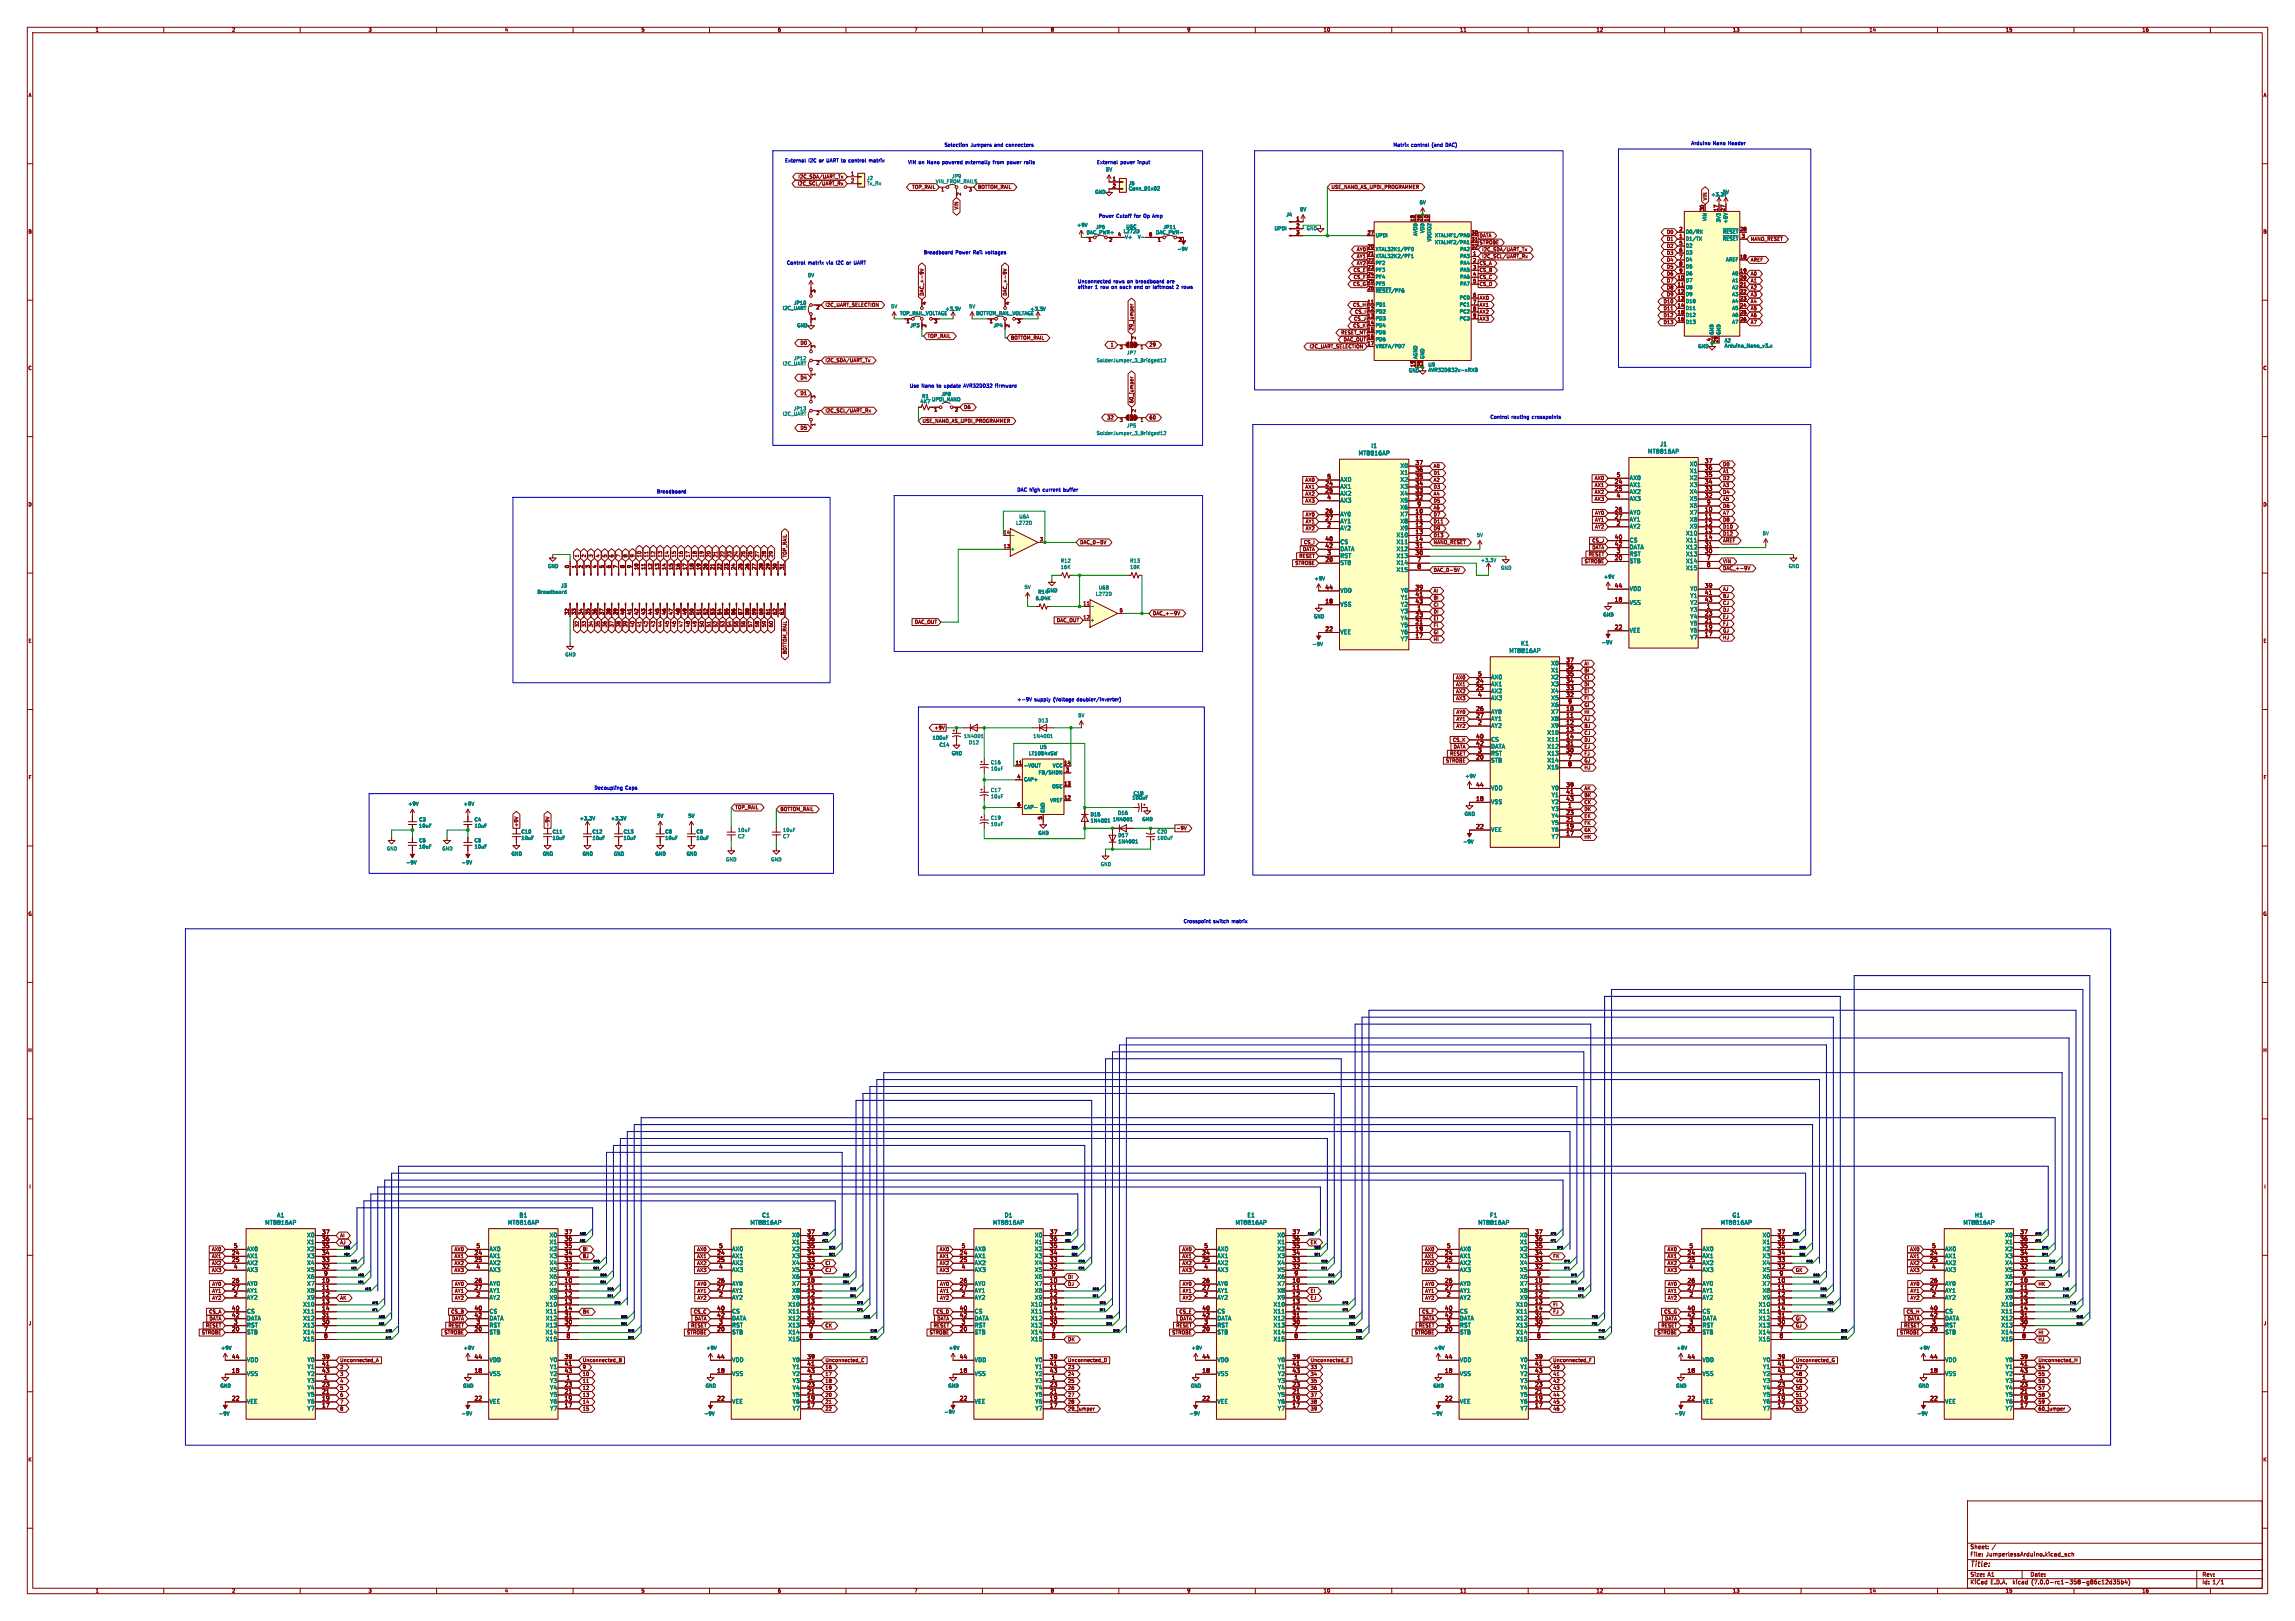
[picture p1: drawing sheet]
<svg xmlns="http://www.w3.org/2000/svg" width="841mm" height="594mm" viewBox="0 0 841 594" stroke-linecap="round" stroke-linejoin="round" font-family="sans-serif">
<defs><g id="words">
<text font-size="2.8" fill="#840000" x="722" y="574.8">Title:</text>
<g font-size="2.1" fill="#008484">
<text x="497.7" y="167.2">MT8816AP</text>
<text x="502.2" y="164.7">I1</text>
<text x="603.8" y="166.5">MT8816AP</text>
<text x="608.1" y="164">J1</text>
<text x="513.1" y="171.8">X0</text>
<text x="619.1" y="173.7">X1</text>
<text x="619.1" y="171.1">X0</text>
<text x="491.1" y="179.4">AX1</text>
<text x="491.1" y="176.8">AX0</text>
<text x="513.1" y="179.4">X3</text>
<text x="513.1" y="176.8">X2</text>
<text x="513.1" y="174.3">X1</text>
<text x="597.2" y="178.7">AX1</text>
<text x="597.2" y="176.2">AX0</text>
<text x="619.1" y="178.7">X3</text>
<text x="619.1" y="176.2">X2</text>
<text x="491.1" y="181.9">AX2</text>
<text x="491.1" y="184.5">AX3</text>
<text x="513.1" y="184.5">X5</text>
<text x="513.1" y="181.9">X4</text>
<text x="597.2" y="181.3">AX2</text>
<text x="597.2" y="183.8">AX3</text>
<text x="619.1" y="183.8">X5</text>
<text x="619.1" y="181.3">X4</text>
<text x="491.1" y="189.5">AY0</text>
<text x="513.1" y="189.5">X7</text>
<text x="513.1" y="187">X6</text>
<text x="597.2" y="188.9">AY0</text>
<text x="597.2" y="191.4">AY1</text>
<text x="619.1" y="188.9">X7</text>
<text x="619.1" y="191.4">X8</text>
<text x="619.1" y="186.4">X6</text>
<text x="491.1" y="194.6">AY2</text>
<text x="491.1" y="192.1">AY1</text>
<text x="511.6" y="197.2">X10</text>
<text x="513.1" y="192.1">X8</text>
<text x="513.1" y="194.6">X9</text>
<text x="597.2" y="194">AY2</text>
<text x="617.7" y="196.5">X10</text>
<text x="619.1" y="194">X9</text>
<text x="491.1" y="199.7">CS</text>
<text x="491.1" y="202.2">DATA</text>
<text x="511.6" y="199.7">X11</text>
<text x="511.6" y="202.2">X12</text>
<text x="597.2" y="199.1">CS</text>
<text x="597.2" y="201.6">DATA</text>
<text x="617.7" y="199.1">X11</text>
<text x="617.7" y="201.6">X12</text>
<text x="491.1" y="207.3">STB</text>
<text x="491.1" y="204.8">RST</text>
<text x="511.6" y="204.8">X13</text>
<text x="511.6" y="207.3">X14</text>
<text x="511.6" y="209.9">X15</text>
<text x="597.2" y="206.7">STB</text>
<text x="597.2" y="204.1">RST</text>
<text x="617.7" y="204.1">X13</text>
<text x="617.7" y="206.7">X14</text>
<text x="617.7" y="209.2">X15</text>
<text x="491.1" y="217.5">VDD</text>
<text x="513.2" y="217.5">Y0</text>
<text x="513.2" y="220">Y1</text>
<text x="597.2" y="221.9">VSS</text>
<text x="597.2" y="216.8">VDD</text>
<text x="619.3" y="216.8">Y0</text>
<text x="619.3" y="219.4">Y1</text>
<text x="619.3" y="221.9">Y2</text>
<text x="491.1" y="222.6">VSS</text>
<text x="513.2" y="225.1">Y3</text>
<text x="513.2" y="227.6">Y4</text>
<text x="513.2" y="222.6">Y2</text>
<text x="619.3" y="224.5">Y3</text>
<text x="619.3" y="227">Y4</text>
<text x="491.1" y="232.7">VEE</text>
<text x="513.2" y="232.7">Y6</text>
<text x="513.2" y="230.2">Y5</text>
<text x="597.2" y="232.1">VEE</text>
<text x="619.3" y="232.1">Y6</text>
<text x="619.3" y="229.5">Y5</text>
<text x="513.2" y="235.3">Y7</text>
<text x="553" y="239.6">MT8816AP</text>
<text x="557.1" y="237.1">K1</text>
<text x="619.3" y="234.6">Y7</text>
<text x="568.3" y="244.1">X0</text>
<text x="546.4" y="251.8">AX1</text>
<text x="546.4" y="249.2">AX0</text>
<text x="568.3" y="251.8">X3</text>
<text x="568.3" y="249.2">X2</text>
<text x="568.3" y="246.7">X1</text>
<text x="546.4" y="254.3">AX2</text>
<text x="546.4" y="256.8">AX3</text>
<text x="568.3" y="256.8">X5</text>
<text x="568.3" y="254.3">X4</text>
<text x="546.4" y="261.9">AY0</text>
<text x="568.3" y="261.9">X7</text>
<text x="568.3" y="259.4">X6</text>
<text x="546.4" y="267">AY2</text>
<text x="546.4" y="264.5">AY1</text>
<text x="566.9" y="269.5">X10</text>
<text x="568.3" y="264.5">X8</text>
<text x="568.3" y="267">X9</text>
<text x="546.4" y="272.1">CS</text>
<text x="546.4" y="274.6">DATA</text>
<text x="566.9" y="272.1">X11</text>
<text x="566.9" y="274.6">X12</text>
<text x="546.4" y="279.7">STB</text>
<text x="546.4" y="277.2">RST</text>
<text x="566.9" y="277.2">X13</text>
<text x="566.9" y="279.7">X14</text>
<text x="566.9" y="282.2">X15</text>
<text x="546.4" y="289.9">VDD</text>
<text x="568.5" y="289.9">Y0</text>
<text x="568.5" y="292.4">Y1</text>
<text x="546.4" y="294.9">VSS</text>
<text x="568.5" y="297.5">Y3</text>
<text x="568.5" y="294.9">Y2</text>
<text x="546.4" y="305.1">VEE</text>
<text x="568.5" y="305.1">Y6</text>
<text x="568.5" y="302.6">Y5</text>
<text x="568.5" y="300">Y4</text>
<text x="568.5" y="307.6">Y7</text>
<text x="97.1" y="449.1">MT8816AP</text>
<text x="101.3" y="446.6">A1</text>
<text x="186" y="449.1">MT8816AP</text>
<text x="190.1" y="446.6">B1</text>
<text x="274.9" y="449.1">MT8816AP</text>
<text x="279" y="446.6">C1</text>
<text x="363.8" y="449.1">MT8816AP</text>
<text x="367.9" y="446.6">D1</text>
<text x="452.7" y="449.1">MT8816AP</text>
<text x="456.8" y="446.6">E1</text>
<text x="541.6" y="449.1">MT8816AP</text>
<text x="545.8" y="446.6">F1</text>
<text x="630.5" y="449.1">MT8816AP</text>
<text x="634.6" y="446.6">G1</text>
<text x="719.4" y="449.1">MT8816AP</text>
<text x="723.4" y="446.6">H1</text>
<text x="112.4" y="453.7">X0</text>
<text x="201.3" y="453.7">X0</text>
<text x="290.2" y="453.7">X0</text>
<text x="379.1" y="453.7">X0</text>
<text x="468" y="453.7">X0</text>
<text x="556.9" y="453.7">X0</text>
<text x="645.8" y="453.7">X0</text>
<text x="734.7" y="453.7">X0</text>
<text x="90.4" y="461.3">AX1</text>
<text x="90.4" y="458.8">AX0</text>
<text x="112.4" y="461.3">X3</text>
<text x="112.4" y="458.8">X2</text>
<text x="112.4" y="456.2">X1</text>
<text x="179.3" y="461.3">AX1</text>
<text x="179.3" y="458.8">AX0</text>
<text x="201.3" y="461.3">X3</text>
<text x="201.3" y="458.8">X2</text>
<text x="201.3" y="456.2">X1</text>
<text x="268.2" y="461.3">AX1</text>
<text x="268.2" y="458.8">AX0</text>
<text x="290.2" y="461.3">X3</text>
<text x="290.2" y="458.8">X2</text>
<text x="290.2" y="456.2">X1</text>
<text x="357.1" y="461.3">AX1</text>
<text x="357.1" y="458.8">AX0</text>
<text x="379.1" y="461.3">X3</text>
<text x="379.1" y="458.8">X2</text>
<text x="379.1" y="456.2">X1</text>
<text x="446" y="461.3">AX1</text>
<text x="446" y="458.8">AX0</text>
<text x="468" y="461.3">X3</text>
<text x="468" y="458.8">X2</text>
<text x="468" y="456.2">X1</text>
<text x="534.9" y="461.3">AX1</text>
<text x="534.9" y="458.8">AX0</text>
<text x="556.9" y="461.3">X3</text>
<text x="556.9" y="458.8">X2</text>
<text x="556.9" y="456.2">X1</text>
<text x="623.8" y="461.3">AX1</text>
<text x="623.8" y="458.8">AX0</text>
<text x="645.8" y="461.3">X3</text>
<text x="645.8" y="458.8">X2</text>
<text x="645.8" y="456.2">X1</text>
<text x="712.7" y="461.3">AX1</text>
<text x="712.7" y="458.8">AX0</text>
<text x="734.7" y="461.3">X3</text>
<text x="734.7" y="458.8">X2</text>
<text x="734.7" y="456.2">X1</text>
<text x="90.4" y="463.9">AX2</text>
<text x="90.4" y="466.4">AX3</text>
<text x="112.4" y="466.4">X5</text>
<text x="112.4" y="463.9">X4</text>
<text x="179.3" y="463.9">AX2</text>
<text x="179.3" y="466.4">AX3</text>
<text x="201.3" y="466.4">X5</text>
<text x="201.3" y="463.9">X4</text>
<text x="268.2" y="463.9">AX2</text>
<text x="268.2" y="466.4">AX3</text>
<text x="290.2" y="466.4">X5</text>
<text x="290.2" y="463.9">X4</text>
<text x="357.1" y="463.9">AX2</text>
<text x="357.1" y="466.4">AX3</text>
<text x="379.1" y="466.4">X5</text>
<text x="379.1" y="463.9">X4</text>
<text x="446" y="463.9">AX2</text>
<text x="446" y="466.4">AX3</text>
<text x="468" y="466.4">X5</text>
<text x="468" y="463.9">X4</text>
<text x="534.9" y="463.9">AX2</text>
<text x="534.9" y="466.4">AX3</text>
<text x="556.9" y="466.4">X5</text>
<text x="556.9" y="463.9">X4</text>
<text x="623.8" y="463.9">AX2</text>
<text x="623.8" y="466.4">AX3</text>
<text x="645.8" y="466.4">X5</text>
<text x="645.8" y="463.9">X4</text>
<text x="712.7" y="463.9">AX2</text>
<text x="712.7" y="466.4">AX3</text>
<text x="734.7" y="466.4">X5</text>
<text x="734.7" y="463.9">X4</text>
<text x="90.4" y="471.5">AY0</text>
<text x="112.4" y="471.5">X7</text>
<text x="112.4" y="468.9">X6</text>
<text x="179.3" y="471.5">AY0</text>
<text x="201.3" y="471.5">X7</text>
<text x="201.3" y="468.9">X6</text>
<text x="268.2" y="471.5">AY0</text>
<text x="290.2" y="471.5">X7</text>
<text x="290.2" y="468.9">X6</text>
<text x="357.1" y="471.5">AY0</text>
<text x="379.1" y="471.5">X7</text>
<text x="379.1" y="468.9">X6</text>
<text x="446" y="471.5">AY0</text>
<text x="468" y="471.5">X7</text>
<text x="468" y="468.9">X6</text>
<text x="534.9" y="471.5">AY0</text>
<text x="556.9" y="471.5">X7</text>
<text x="556.9" y="468.9">X6</text>
<text x="623.8" y="471.5">AY0</text>
<text x="645.8" y="471.5">X7</text>
<text x="645.8" y="468.9">X6</text>
<text x="712.7" y="471.5">AY0</text>
<text x="734.7" y="471.5">X7</text>
<text x="734.7" y="468.9">X6</text>
<text x="90.4" y="476.6">AY2</text>
<text x="90.4" y="474">AY1</text>
<text x="111" y="479.1">X10</text>
<text x="112.4" y="474">X8</text>
<text x="112.4" y="476.6">X9</text>
<text x="179.3" y="476.6">AY2</text>
<text x="179.3" y="474">AY1</text>
<text x="199.9" y="479.1">X10</text>
<text x="201.3" y="474">X8</text>
<text x="201.3" y="476.6">X9</text>
<text x="268.2" y="476.6">AY2</text>
<text x="268.2" y="474">AY1</text>
<text x="288.8" y="479.1">X10</text>
<text x="290.2" y="474">X8</text>
<text x="290.2" y="476.6">X9</text>
<text x="357.1" y="476.6">AY2</text>
<text x="357.1" y="474">AY1</text>
<text x="377.7" y="479.1">X10</text>
<text x="379.1" y="474">X8</text>
<text x="379.1" y="476.6">X9</text>
<text x="446" y="476.6">AY2</text>
<text x="446" y="474">AY1</text>
<text x="466.6" y="479.1">X10</text>
<text x="468" y="474">X8</text>
<text x="468" y="476.6">X9</text>
<text x="534.9" y="476.6">AY2</text>
<text x="534.9" y="474">AY1</text>
<text x="555.5" y="479.1">X10</text>
<text x="556.9" y="474">X8</text>
<text x="556.9" y="476.6">X9</text>
<text x="623.8" y="476.6">AY2</text>
<text x="623.8" y="474">AY1</text>
<text x="644.4" y="479.1">X10</text>
<text x="645.8" y="474">X8</text>
<text x="645.8" y="476.6">X9</text>
<text x="712.7" y="476.6">AY2</text>
<text x="712.7" y="474">AY1</text>
<text x="733.3" y="479.1">X10</text>
<text x="734.7" y="474">X8</text>
<text x="734.7" y="476.6">X9</text>
<text x="90.4" y="481.6">CS</text>
<text x="90.4" y="484.2">DATA</text>
<text x="111" y="481.6">X11</text>
<text x="111" y="484.2">X12</text>
<text x="179.3" y="481.6">CS</text>
<text x="179.3" y="484.2">DATA</text>
<text x="199.9" y="481.6">X11</text>
<text x="199.9" y="484.2">X12</text>
<text x="268.2" y="481.6">CS</text>
<text x="268.2" y="484.2">DATA</text>
<text x="288.8" y="481.6">X11</text>
<text x="288.8" y="484.2">X12</text>
<text x="357.1" y="481.6">CS</text>
<text x="357.1" y="484.2">DATA</text>
<text x="377.7" y="481.6">X11</text>
<text x="377.7" y="484.2">X12</text>
<text x="446" y="481.6">CS</text>
<text x="446" y="484.2">DATA</text>
<text x="466.6" y="481.6">X11</text>
<text x="466.6" y="484.2">X12</text>
<text x="534.9" y="481.6">CS</text>
<text x="534.9" y="484.2">DATA</text>
<text x="555.5" y="481.6">X11</text>
<text x="555.5" y="484.2">X12</text>
<text x="623.8" y="481.6">CS</text>
<text x="623.8" y="484.2">DATA</text>
<text x="644.4" y="481.6">X11</text>
<text x="644.4" y="484.2">X12</text>
<text x="712.7" y="481.6">CS</text>
<text x="712.7" y="484.2">DATA</text>
<text x="733.3" y="481.6">X11</text>
<text x="733.3" y="484.2">X12</text>
<text x="90.4" y="489.3">STB</text>
<text x="90.4" y="486.7">RST</text>
<text x="111" y="486.7">X13</text>
<text x="111" y="489.3">X14</text>
<text x="111" y="491.8">X15</text>
<text x="179.3" y="489.3">STB</text>
<text x="179.3" y="486.7">RST</text>
<text x="199.9" y="486.7">X13</text>
<text x="199.9" y="489.3">X14</text>
<text x="199.9" y="491.8">X15</text>
<text x="268.2" y="489.3">STB</text>
<text x="268.2" y="486.7">RST</text>
<text x="288.8" y="486.7">X13</text>
<text x="288.8" y="489.3">X14</text>
<text x="288.8" y="491.8">X15</text>
<text x="357.1" y="489.3">STB</text>
<text x="357.1" y="486.7">RST</text>
<text x="377.7" y="486.7">X13</text>
<text x="377.7" y="489.3">X14</text>
<text x="377.7" y="491.8">X15</text>
<text x="446" y="489.3">STB</text>
<text x="446" y="486.7">RST</text>
<text x="466.6" y="486.7">X13</text>
<text x="466.6" y="489.3">X14</text>
<text x="466.6" y="491.8">X15</text>
<text x="534.9" y="489.3">STB</text>
<text x="534.9" y="486.7">RST</text>
<text x="555.5" y="486.7">X13</text>
<text x="555.5" y="489.3">X14</text>
<text x="555.5" y="491.8">X15</text>
<text x="623.8" y="489.3">STB</text>
<text x="623.8" y="486.7">RST</text>
<text x="644.4" y="486.7">X13</text>
<text x="644.4" y="489.3">X14</text>
<text x="644.4" y="491.8">X15</text>
<text x="712.7" y="489.3">STB</text>
<text x="712.7" y="486.7">RST</text>
<text x="733.3" y="486.7">X13</text>
<text x="733.3" y="489.3">X14</text>
<text x="733.3" y="491.8">X15</text>
<text x="90.4" y="499.4">VDD</text>
<text x="112.5" y="499.4">Y0</text>
<text x="112.5" y="502">Y1</text>
<text x="179.3" y="499.4">VDD</text>
<text x="201.4" y="499.4">Y0</text>
<text x="201.4" y="502">Y1</text>
<text x="268.2" y="499.4">VDD</text>
<text x="290.3" y="499.4">Y0</text>
<text x="290.3" y="502">Y1</text>
<text x="357.1" y="499.4">VDD</text>
<text x="379.2" y="499.4">Y0</text>
<text x="379.2" y="502">Y1</text>
<text x="446" y="499.4">VDD</text>
<text x="468.1" y="499.4">Y0</text>
<text x="468.1" y="502">Y1</text>
<text x="534.9" y="499.4">VDD</text>
<text x="557" y="499.4">Y0</text>
<text x="557" y="502">Y1</text>
<text x="623.8" y="499.4">VDD</text>
<text x="645.9" y="499.4">Y0</text>
<text x="645.9" y="502">Y1</text>
<text x="712.7" y="499.4">VDD</text>
<text x="734.8" y="499.4">Y0</text>
<text x="734.8" y="502">Y1</text>
<text x="90.4" y="504.5">VSS</text>
<text x="112.5" y="507">Y3</text>
<text x="112.5" y="509.6">Y4</text>
<text x="112.5" y="504.5">Y2</text>
<text x="179.3" y="504.5">VSS</text>
<text x="201.4" y="507">Y3</text>
<text x="201.4" y="509.6">Y4</text>
<text x="201.4" y="504.5">Y2</text>
<text x="268.2" y="504.5">VSS</text>
<text x="290.3" y="507">Y3</text>
<text x="290.3" y="509.6">Y4</text>
<text x="290.3" y="504.5">Y2</text>
<text x="357.1" y="504.5">VSS</text>
<text x="379.2" y="507">Y3</text>
<text x="379.2" y="509.6">Y4</text>
<text x="379.2" y="504.5">Y2</text>
<text x="446" y="504.5">VSS</text>
<text x="468.1" y="507">Y3</text>
<text x="468.1" y="509.6">Y4</text>
<text x="468.1" y="504.5">Y2</text>
<text x="534.9" y="504.5">VSS</text>
<text x="557" y="507">Y3</text>
<text x="557" y="509.6">Y4</text>
<text x="557" y="504.5">Y2</text>
<text x="623.8" y="504.5">VSS</text>
<text x="645.9" y="507">Y3</text>
<text x="645.9" y="509.6">Y4</text>
<text x="645.9" y="504.5">Y2</text>
<text x="712.7" y="504.5">VSS</text>
<text x="734.8" y="507">Y3</text>
<text x="734.8" y="509.6">Y4</text>
<text x="734.8" y="504.5">Y2</text>
<text x="90.4" y="514.7">VEE</text>
<text x="112.5" y="514.7">Y6</text>
<text x="112.5" y="512.1">Y5</text>
<text x="179.3" y="514.7">VEE</text>
<text x="201.4" y="514.7">Y6</text>
<text x="201.4" y="512.1">Y5</text>
<text x="268.2" y="514.7">VEE</text>
<text x="290.3" y="514.7">Y6</text>
<text x="290.3" y="512.1">Y5</text>
<text x="357.1" y="514.7">VEE</text>
<text x="379.2" y="514.7">Y6</text>
<text x="379.2" y="512.1">Y5</text>
<text x="446" y="514.7">VEE</text>
<text x="468.1" y="514.7">Y6</text>
<text x="468.1" y="512.1">Y5</text>
<text x="534.9" y="514.7">VEE</text>
<text x="557" y="514.7">Y6</text>
<text x="557" y="512.1">Y5</text>
<text x="623.8" y="514.7">VEE</text>
<text x="645.9" y="514.7">Y6</text>
<text x="645.9" y="512.1">Y5</text>
<text x="712.7" y="514.7">VEE</text>
<text x="734.8" y="514.7">Y6</text>
<text x="734.8" y="512.1">Y5</text>
<text x="112.5" y="517.2">Y7</text>
<text x="201.4" y="517.2">Y7</text>
<text x="290.3" y="517.2">Y7</text>
<text x="379.2" y="517.2">Y7</text>
<text x="468.1" y="517.2">Y7</text>
<text x="557" y="517.2">Y7</text>
<text x="645.9" y="517.2">Y7</text>
<text x="734.8" y="517.2">Y7</text>
</g>
<g font-size="2.1" fill="#840000">
<text x="518.6" y="173.1">36</text>
<text x="518.6" y="170.6">37</text>
<text x="624.6" y="172.5">36</text>
<text x="624.6" y="169.9">37</text>
<text x="485.6" y="178.2">24</text>
<text x="486.3" y="175.6">5</text>
<text x="518.6" y="178.2">34</text>
<text x="518.6" y="175.6">35</text>
<text x="591.6" y="177.5">24</text>
<text x="592.3" y="175">5</text>
<text x="624.6" y="177.5">34</text>
<text x="624.6" y="175">35</text>
<text x="485.6" y="180.7">25</text>
<text x="486.3" y="183.3">4</text>
<text x="518.6" y="183.3">32</text>
<text x="518.6" y="180.7">33</text>
<text x="519.3" y="185.8">9</text>
<text x="591.6" y="180.1">25</text>
<text x="592.3" y="182.6">4</text>
<text x="624.6" y="182.6">32</text>
<text x="624.6" y="180.1">33</text>
<text x="625.4" y="185.2">9</text>
<text x="485.6" y="188.3">26</text>
<text x="485.6" y="190.9">27</text>
<text x="518.6" y="188.3">10</text>
<text x="518.6" y="190.9">11</text>
<text x="591.6" y="187.7">26</text>
<text x="591.6" y="190.2">27</text>
<text x="624.6" y="187.7">10</text>
<text x="624.6" y="190.2">11</text>
<text x="486.3" y="193.4">2</text>
<text x="518.6" y="193.4">12</text>
<text x="518.6" y="196">13</text>
<text x="591.6" y="197.9">40</text>
<text x="592.3" y="192.8">2</text>
<text x="624.6" y="192.8">12</text>
<text x="624.6" y="195.3">13</text>
<text x="624.6" y="197.9">14</text>
<text x="485.6" y="198.5">40</text>
<text x="485.6" y="201">42</text>
<text x="486.3" y="203.6">3</text>
<text x="518.6" y="198.5">14</text>
<text x="518.6" y="203.6">30</text>
<text x="518.6" y="201">31</text>
<text x="591.6" y="200.4">42</text>
<text x="592.3" y="202.9">3</text>
<text x="624.6" y="202.9">30</text>
<text x="624.6" y="200.4">31</text>
<text x="485.6" y="206.1">20</text>
<text x="519.3" y="206.1">7</text>
<text x="519.3" y="208.7">8</text>
<text x="591.6" y="205.5">20</text>
<text x="625.4" y="205.5">7</text>
<text x="625.4" y="208">8</text>
<text x="591.6" y="215.6">44</text>
<text x="624.6" y="215.6">39</text>
<text x="485.6" y="221.4">18</text>
<text x="485.6" y="216.3">44</text>
<text x="518.6" y="216.3">39</text>
<text x="518.6" y="218.8">41</text>
<text x="518.6" y="221.4">43</text>
<text x="591.6" y="220.7">18</text>
<text x="624.6" y="218.2">41</text>
<text x="624.6" y="220.7">43</text>
<text x="518.6" y="226.4">23</text>
<text x="519.3" y="223.9">1</text>
<text x="624.6" y="225.8">23</text>
<text x="625.4" y="223.3">1</text>
<text x="485.6" y="231.5">22</text>
<text x="518.6" y="231.5">19</text>
<text x="518.6" y="229">21</text>
<text x="591.6" y="230.9">22</text>
<text x="624.6" y="233.4">17</text>
<text x="624.6" y="230.9">19</text>
<text x="624.6" y="228.3">21</text>
<text x="518.6" y="234.1">17</text>
<text x="573.8" y="245.5">36</text>
<text x="573.8" y="243">37</text>
<text x="540.8" y="250.6">24</text>
<text x="541.5" y="248">5</text>
<text x="573.8" y="250.6">34</text>
<text x="573.8" y="248">35</text>
<text x="540.8" y="253.1">25</text>
<text x="541.5" y="255.7">4</text>
<text x="573.8" y="255.7">32</text>
<text x="573.8" y="253.1">33</text>
<text x="540.8" y="260.7">26</text>
<text x="540.8" y="263.3">27</text>
<text x="573.8" y="260.7">10</text>
<text x="573.8" y="263.3">11</text>
<text x="574.6" y="258.2">9</text>
<text x="541.5" y="265.8">2</text>
<text x="573.8" y="265.8">12</text>
<text x="573.8" y="268.4">13</text>
<text x="540.8" y="270.9">40</text>
<text x="540.8" y="273.4">42</text>
<text x="541.5" y="276">3</text>
<text x="573.8" y="270.9">14</text>
<text x="573.8" y="276">30</text>
<text x="573.8" y="273.4">31</text>
<text x="540.8" y="278.5">20</text>
<text x="574.6" y="278.5">7</text>
<text x="574.6" y="281.1">8</text>
<text x="540.8" y="293.8">18</text>
<text x="540.8" y="288.7">44</text>
<text x="573.8" y="288.7">39</text>
<text x="573.8" y="291.2">41</text>
<text x="573.8" y="293.8">43</text>
<text x="573.8" y="298.8">23</text>
<text x="574.6" y="296.3">1</text>
<text x="540.8" y="303.9">22</text>
<text x="573.8" y="303.9">19</text>
<text x="573.8" y="301.4">21</text>
<text x="573.8" y="306.5">17</text>
<text x="117.9" y="455">36</text>
<text x="117.9" y="452.5">37</text>
<text x="206.8" y="455">36</text>
<text x="206.8" y="452.5">37</text>
<text x="295.7" y="455">36</text>
<text x="295.7" y="452.5">37</text>
<text x="384.6" y="455">36</text>
<text x="384.6" y="452.5">37</text>
<text x="473.5" y="455">36</text>
<text x="473.5" y="452.5">37</text>
<text x="562.4" y="455">36</text>
<text x="562.4" y="452.5">37</text>
<text x="651.3" y="455">36</text>
<text x="651.3" y="452.5">37</text>
<text x="740.2" y="455">36</text>
<text x="740.2" y="452.5">37</text>
<text x="84.9" y="460.1">24</text>
<text x="85.6" y="457.6">5</text>
<text x="117.9" y="460.1">34</text>
<text x="117.9" y="457.6">35</text>
<text x="173.8" y="460.1">24</text>
<text x="174.5" y="457.6">5</text>
<text x="206.8" y="460.1">34</text>
<text x="206.8" y="457.6">35</text>
<text x="262.7" y="460.1">24</text>
<text x="263.4" y="457.6">5</text>
<text x="295.7" y="460.1">34</text>
<text x="295.7" y="457.6">35</text>
<text x="351.6" y="460.1">24</text>
<text x="352.3" y="457.6">5</text>
<text x="384.6" y="460.1">34</text>
<text x="384.6" y="457.6">35</text>
<text x="440.5" y="460.1">24</text>
<text x="441.2" y="457.6">5</text>
<text x="473.5" y="460.1">34</text>
<text x="473.5" y="457.6">35</text>
<text x="529.4" y="460.1">24</text>
<text x="530.1" y="457.6">5</text>
<text x="562.4" y="460.1">34</text>
<text x="562.4" y="457.6">35</text>
<text x="618.3" y="460.1">24</text>
<text x="619" y="457.6">5</text>
<text x="651.3" y="460.1">34</text>
<text x="651.3" y="457.6">35</text>
<text x="707.2" y="460.1">24</text>
<text x="707.9" y="457.6">5</text>
<text x="740.2" y="460.1">34</text>
<text x="740.2" y="457.6">35</text>
<text x="84.9" y="462.7">25</text>
<text x="85.6" y="465.2">4</text>
<text x="117.9" y="465.2">32</text>
<text x="117.9" y="462.7">33</text>
<text x="118.6" y="467.7">9</text>
<text x="173.8" y="462.7">25</text>
<text x="174.5" y="465.2">4</text>
<text x="206.8" y="465.2">32</text>
<text x="206.8" y="462.7">33</text>
<text x="207.5" y="467.7">9</text>
<text x="262.7" y="462.7">25</text>
<text x="263.4" y="465.2">4</text>
<text x="295.7" y="465.2">32</text>
<text x="295.7" y="462.7">33</text>
<text x="296.4" y="467.7">9</text>
<text x="351.6" y="462.7">25</text>
<text x="352.3" y="465.2">4</text>
<text x="384.6" y="465.2">32</text>
<text x="384.6" y="462.7">33</text>
<text x="385.3" y="467.7">9</text>
<text x="440.5" y="462.7">25</text>
<text x="441.2" y="465.2">4</text>
<text x="473.5" y="465.2">32</text>
<text x="473.5" y="462.7">33</text>
<text x="474.2" y="467.7">9</text>
<text x="529.4" y="462.7">25</text>
<text x="530.1" y="465.2">4</text>
<text x="562.4" y="465.2">32</text>
<text x="562.4" y="462.7">33</text>
<text x="563.1" y="467.7">9</text>
<text x="618.3" y="462.7">25</text>
<text x="619" y="465.2">4</text>
<text x="651.3" y="465.2">32</text>
<text x="651.3" y="462.7">33</text>
<text x="652" y="467.7">9</text>
<text x="707.2" y="462.7">25</text>
<text x="707.9" y="465.2">4</text>
<text x="740.2" y="465.2">32</text>
<text x="740.2" y="462.7">33</text>
<text x="740.9" y="467.7">9</text>
<text x="84.9" y="470.3">26</text>
<text x="84.9" y="472.8">27</text>
<text x="117.9" y="470.3">10</text>
<text x="117.9" y="472.8">11</text>
<text x="173.8" y="470.3">26</text>
<text x="173.8" y="472.8">27</text>
<text x="206.8" y="470.3">10</text>
<text x="206.8" y="472.8">11</text>
<text x="262.7" y="470.3">26</text>
<text x="262.7" y="472.8">27</text>
<text x="295.7" y="470.3">10</text>
<text x="295.7" y="472.8">11</text>
<text x="351.6" y="470.3">26</text>
<text x="351.6" y="472.8">27</text>
<text x="384.6" y="470.3">10</text>
<text x="384.6" y="472.8">11</text>
<text x="440.5" y="470.3">26</text>
<text x="440.5" y="472.8">27</text>
<text x="473.5" y="470.3">10</text>
<text x="473.5" y="472.8">11</text>
<text x="529.4" y="470.3">26</text>
<text x="529.4" y="472.8">27</text>
<text x="562.4" y="470.3">10</text>
<text x="562.4" y="472.8">11</text>
<text x="618.3" y="470.3">26</text>
<text x="618.3" y="472.8">27</text>
<text x="651.3" y="470.3">10</text>
<text x="651.3" y="472.8">11</text>
<text x="707.2" y="470.3">26</text>
<text x="707.2" y="472.8">27</text>
<text x="740.2" y="470.3">10</text>
<text x="740.2" y="472.8">11</text>
<text x="85.6" y="475.4">2</text>
<text x="117.9" y="475.4">12</text>
<text x="117.9" y="477.9">13</text>
<text x="174.5" y="475.4">2</text>
<text x="206.8" y="475.4">12</text>
<text x="206.8" y="477.9">13</text>
<text x="263.4" y="475.4">2</text>
<text x="295.7" y="475.4">12</text>
<text x="295.7" y="477.9">13</text>
<text x="352.3" y="475.4">2</text>
<text x="384.6" y="475.4">12</text>
<text x="384.6" y="477.9">13</text>
<text x="441.2" y="475.4">2</text>
<text x="473.5" y="475.4">12</text>
<text x="473.5" y="477.9">13</text>
<text x="530.1" y="475.4">2</text>
<text x="562.4" y="475.4">12</text>
<text x="562.4" y="477.9">13</text>
<text x="619" y="475.4">2</text>
<text x="651.3" y="475.4">12</text>
<text x="651.3" y="477.9">13</text>
<text x="707.9" y="475.4">2</text>
<text x="740.2" y="475.4">12</text>
<text x="740.2" y="477.9">13</text>
<text x="84.9" y="480.4">40</text>
<text x="84.9" y="483">42</text>
<text x="85.6" y="485.5">3</text>
<text x="117.9" y="480.4">14</text>
<text x="117.9" y="485.5">30</text>
<text x="117.9" y="483">31</text>
<text x="173.8" y="480.4">40</text>
<text x="173.8" y="483">42</text>
<text x="174.5" y="485.5">3</text>
<text x="206.8" y="480.4">14</text>
<text x="206.8" y="485.5">30</text>
<text x="206.8" y="483">31</text>
<text x="262.7" y="480.4">40</text>
<text x="262.7" y="483">42</text>
<text x="263.4" y="485.5">3</text>
<text x="295.7" y="480.4">14</text>
<text x="295.7" y="485.5">30</text>
<text x="295.7" y="483">31</text>
<text x="351.6" y="480.4">40</text>
<text x="351.6" y="483">42</text>
<text x="352.3" y="485.5">3</text>
<text x="384.6" y="480.4">14</text>
<text x="384.6" y="485.5">30</text>
<text x="384.6" y="483">31</text>
<text x="440.5" y="480.4">40</text>
<text x="440.5" y="483">42</text>
<text x="441.2" y="485.5">3</text>
<text x="473.5" y="480.4">14</text>
<text x="473.5" y="485.5">30</text>
<text x="473.5" y="483">31</text>
<text x="529.4" y="480.4">40</text>
<text x="529.4" y="483">42</text>
<text x="530.1" y="485.5">3</text>
<text x="562.4" y="480.4">14</text>
<text x="562.4" y="485.5">30</text>
<text x="562.4" y="483">31</text>
<text x="618.3" y="480.4">40</text>
<text x="618.3" y="483">42</text>
<text x="619" y="485.5">3</text>
<text x="651.3" y="480.4">14</text>
<text x="651.3" y="485.5">30</text>
<text x="651.3" y="483">31</text>
<text x="707.2" y="480.4">40</text>
<text x="707.2" y="483">42</text>
<text x="707.9" y="485.5">3</text>
<text x="740.2" y="480.4">14</text>
<text x="740.2" y="485.5">30</text>
<text x="740.2" y="483">31</text>
<text x="84.9" y="488.1">20</text>
<text x="118.6" y="488.1">7</text>
<text x="118.6" y="490.6">8</text>
<text x="173.8" y="488.1">20</text>
<text x="207.5" y="488.1">7</text>
<text x="207.5" y="490.6">8</text>
<text x="262.7" y="488.1">20</text>
<text x="296.4" y="488.1">7</text>
<text x="296.4" y="490.6">8</text>
<text x="351.6" y="488.1">20</text>
<text x="385.3" y="488.1">7</text>
<text x="385.3" y="490.6">8</text>
<text x="440.5" y="488.1">20</text>
<text x="474.2" y="488.1">7</text>
<text x="474.2" y="490.6">8</text>
<text x="529.4" y="488.1">20</text>
<text x="563.1" y="488.1">7</text>
<text x="563.1" y="490.6">8</text>
<text x="618.3" y="488.1">20</text>
<text x="652" y="488.1">7</text>
<text x="652" y="490.6">8</text>
<text x="707.2" y="488.1">20</text>
<text x="740.9" y="488.1">7</text>
<text x="740.9" y="490.6">8</text>
<text x="84.9" y="503.3">18</text>
<text x="84.9" y="498.2">44</text>
<text x="117.9" y="498.2">39</text>
<text x="117.9" y="500.8">41</text>
<text x="117.9" y="503.3">43</text>
<text x="173.8" y="503.3">18</text>
<text x="173.8" y="498.2">44</text>
<text x="206.8" y="498.2">39</text>
<text x="206.8" y="500.8">41</text>
<text x="206.8" y="503.3">43</text>
<text x="262.7" y="503.3">18</text>
<text x="262.7" y="498.2">44</text>
<text x="295.7" y="498.2">39</text>
<text x="295.7" y="500.8">41</text>
<text x="295.7" y="503.3">43</text>
<text x="351.6" y="503.3">18</text>
<text x="351.6" y="498.2">44</text>
<text x="384.6" y="498.2">39</text>
<text x="384.6" y="500.8">41</text>
<text x="384.6" y="503.3">43</text>
<text x="440.5" y="503.3">18</text>
<text x="440.5" y="498.2">44</text>
<text x="473.5" y="498.2">39</text>
<text x="473.5" y="500.8">41</text>
<text x="473.5" y="503.3">43</text>
<text x="529.4" y="503.3">18</text>
<text x="529.4" y="498.2">44</text>
<text x="562.4" y="498.2">39</text>
<text x="562.4" y="500.8">41</text>
<text x="562.4" y="503.3">43</text>
<text x="618.3" y="503.3">18</text>
<text x="618.3" y="498.2">44</text>
<text x="651.3" y="498.2">39</text>
<text x="651.3" y="500.8">41</text>
<text x="651.3" y="503.3">43</text>
<text x="707.2" y="503.3">18</text>
<text x="707.2" y="498.2">44</text>
<text x="740.2" y="498.2">39</text>
<text x="740.2" y="500.8">41</text>
<text x="740.2" y="503.3">43</text>
<text x="117.9" y="508.4">23</text>
<text x="118.6" y="505.8">1</text>
<text x="206.8" y="508.4">23</text>
<text x="207.5" y="505.8">1</text>
<text x="295.7" y="508.4">23</text>
<text x="296.4" y="505.8">1</text>
<text x="384.6" y="508.4">23</text>
<text x="385.3" y="505.8">1</text>
<text x="473.5" y="508.4">23</text>
<text x="474.2" y="505.8">1</text>
<text x="562.4" y="508.4">23</text>
<text x="563.1" y="505.8">1</text>
<text x="651.3" y="508.4">23</text>
<text x="652" y="505.8">1</text>
<text x="740.2" y="508.4">23</text>
<text x="740.9" y="505.8">1</text>
<text x="84.9" y="513.5">22</text>
<text x="117.9" y="513.5">19</text>
<text x="117.9" y="510.9">21</text>
<text x="173.8" y="513.5">22</text>
<text x="206.8" y="513.5">19</text>
<text x="206.8" y="510.9">21</text>
<text x="262.7" y="513.5">22</text>
<text x="295.7" y="513.5">19</text>
<text x="295.7" y="510.9">21</text>
<text x="351.6" y="513.5">22</text>
<text x="384.6" y="513.5">19</text>
<text x="384.6" y="510.9">21</text>
<text x="440.5" y="513.5">22</text>
<text x="473.5" y="513.5">19</text>
<text x="473.5" y="510.9">21</text>
<text x="529.4" y="513.5">22</text>
<text x="562.4" y="513.5">19</text>
<text x="562.4" y="510.9">21</text>
<text x="618.3" y="513.5">22</text>
<text x="651.3" y="513.5">19</text>
<text x="651.3" y="510.9">21</text>
<text x="707.2" y="513.5">22</text>
<text x="740.2" y="513.5">19</text>
<text x="740.2" y="510.9">21</text>
<text x="117.9" y="516">17</text>
<text x="206.8" y="516">17</text>
<text x="295.7" y="516">17</text>
<text x="384.6" y="516">17</text>
<text x="473.5" y="516">17</text>
<text x="562.4" y="516">17</text>
<text x="651.3" y="516">17</text>
<text x="740.2" y="516">17</text>
<text x="722" y="567.9">Sheet:</text>
<text x="729.9" y="567.9">/</text>
<text x="722" y="570.6">File:</text>
<text x="727.8" y="570.6">JumperlessArduino.kicad_sch</text>
<text x="722" y="580.8">KiCad</text>
<text x="722" y="578">Size:</text>
<text x="728.3" y="578">A1</text>
<text x="729.4" y="580.8">E.D.A.</text>
<text x="737.7" y="580.8">kicad</text>
<text x="744" y="578">Date:</text>
<text x="744.6" y="580.8">(7.0.0-rc1-358-g86c12d35b4)</text>
<text x="807" y="578.2">Rev:</text>
<text x="807" y="580.8">Id: 1/1</text>
</g>
<g font-size="1.8" fill="#840000">
<text x="35" y="11.8">1</text>
<text x="85" y="11.8">2</text>
<text x="135" y="11.8">3</text>
<text x="185" y="11.8">4</text>
<text x="235" y="11.8">5</text>
<text x="285" y="11.8">6</text>
<text x="335" y="11.8">7</text>
<text x="385" y="11.8">8</text>
<text x="435" y="11.8">9</text>
<text x="485" y="11.8">10</text>
<text x="535" y="11.8">11</text>
<text x="585" y="11.8">12</text>
<text x="635" y="11.8">13</text>
<text x="685" y="11.8">14</text>
<text x="735" y="11.8">15</text>
<text x="785" y="11.8">16</text>
<text x="10.4" y="35.8">A</text>
<text x="829.4" y="35.8">A</text>
<text x="292.4" y="65.7">I2C_SDA/UART_Tx</text>
<text x="311.8" y="64.5">1</text>
<text x="292.1" y="68.2">I2C_SCL/UART_Rx</text>
<text x="311.8" y="67.1">2</text>
<text x="334.1" y="69.5">TOP_RAIL</text>
<text x="344.8" y="70.5">1</text>
<text x="352.4" y="71.8" transform="rotate(-90 352.4 71.8)">2</text>
<text x="354.9" y="70.5">3</text>
<text x="358.3" y="69.5">BOTTOM_RAIL</text>
<text x="407.6" y="66.4">1</text>
<text x="407.6" y="69">2</text>
<text x="487.8" y="69.5">USE_NANO_AS_UPDI_PROGRAMMER</text>
<text x="351.4" y="77" transform="rotate(-90 351.4 77)">VIN</text>
<text x="624.6" y="77.5" transform="rotate(-90 624.6 77.5)">30</text>
<text x="625.8" y="73.5" transform="rotate(-90 625.8 73.5)">VIN</text>
<text x="629.7" y="77.5" transform="rotate(-90 629.7 77.5)">17</text>
<text x="632.2" y="77.5" transform="rotate(-90 632.2 77.5)">27</text>
<text x="474.9" y="81">1</text>
<text x="474.9" y="83.6">2</text>
<text x="518.5" y="81.3" transform="rotate(-90 518.5 81.3)">18</text>
<text x="521.1" y="81.3" transform="rotate(-90 521.1 81.3)">28</text>
<text x="523.6" y="81.3" transform="rotate(-90 523.6 81.3)">10</text>
<text x="10.3" y="85.8">B</text>
<text x="398.7" y="88.9">1</text>
<text x="406.4" y="88.9">2</text>
<text x="409.5" y="86.7">4</text>
<text x="421" y="86.7">6</text>
<text x="424.1" y="88.9">1</text>
<text x="431.8" y="88.9">2</text>
<text x="474.9" y="86.1">3</text>
<text x="501" y="86.1">27</text>
<text x="539.1" y="86.1">30</text>
<text x="539.1" y="88.6">31</text>
<text x="542.1" y="89.8">STROBE</text>
<text x="542.1" y="87.3">DATA</text>
<text x="610.6" y="86">D0</text>
<text x="610.6" y="88.5">D1</text>
<text x="615.3" y="87.4">1</text>
<text x="615.3" y="84.8">2</text>
<text x="615.3" y="89.9">5</text>
<text x="637.5" y="84.8">28</text>
<text x="638.1" y="87.4">3</text>
<text x="641.5" y="89.2">NANO_~{RESET}</text>
<text x="829.3" y="85.8">B</text>
<text x="497" y="92.4">AY0</text>
<text x="497" y="94.9">AY1</text>
<text x="501" y="91.2">20</text>
<text x="501" y="93.7">21</text>
<text x="539.1" y="91.2">32</text>
<text x="539.7" y="93.7">1</text>
<text x="543.1" y="92.4">I2C_SDA/UART_Tx</text>
<text x="543.1" y="94.9">I2C_SCL/UART_Rx</text>
<text x="610.6" y="93.6">D3</text>
<text x="610.6" y="91.1">D2</text>
<text x="615.3" y="92.5">6</text>
<text x="615.3" y="95">7</text>
<text x="637.5" y="95">18</text>
<text x="495.8" y="100">CS_E</text>
<text x="497" y="97.4">AY2</text>
<text x="501" y="96.3">22</text>
<text x="501" y="98.8">23</text>
<text x="501" y="101.3">24</text>
<text x="539.7" y="96.3">2</text>
<text x="539.7" y="98.8">3</text>
<text x="539.7" y="101.3">4</text>
<text x="542.1" y="97.4">CS_A</text>
<text x="542.1" y="100">CS_B</text>
<text x="610.6" y="101.2">D6</text>
<text x="610.6" y="96.2">D4</text>
<text x="610.6" y="98.7">D5</text>
<text x="615.3" y="97.5">8</text>
<text x="615.3" y="100.1">9</text>
<text x="637.5" y="100.1">19</text>
<text x="641.5" y="96.2">AREF</text>
<text x="641.5" y="101.2">A0</text>
<text x="299.1" y="107.3" transform="rotate(-90 299.1 107.3)">3</text>
<text x="495.7" y="105.1">CS_G</text>
<text x="495.9" y="102.5">CS_F</text>
<text x="501" y="103.9">25</text>
<text x="501" y="106.4">26</text>
<text x="539.7" y="103.9">5</text>
<text x="542.1" y="105.1">CS_D</text>
<text x="542.1" y="102.5">CS_C</text>
<text x="610.6" y="106.3">D8</text>
<text x="610.6" y="103.8">D7</text>
<text x="614.7" y="102.6">10</text>
<text x="614.7" y="105.2">11</text>
<text x="614.7" y="107.7">12</text>
<text x="637.5" y="102.6">20</text>
<text x="637.5" y="105.2">21</text>
<text x="637.5" y="107.7">22</text>
<text x="641.5" y="106.3">A2</text>
<text x="641.5" y="103.8">A1</text>
<text x="299.1" y="113.7">2</text>
<text x="302.4" y="112.7">I2C_UART_SELECTION</text>
<text x="338.7" y="108.4" transform="rotate(-90 338.7 108.4)">DAC_+-9V</text>
<text x="339.7" y="111.8" transform="rotate(-90 339.7 111.8)">4</text>
<text x="369.2" y="108.4" transform="rotate(-90 369.2 108.4)">DAC_+-9V</text>
<text x="370.2" y="111.8" transform="rotate(-90 370.2 111.8)">4</text>
<text x="495.6" y="112.7">CS_H</text>
<text x="501" y="111.5">11</text>
<text x="539.7" y="109">6</text>
<text x="539.7" y="111.5">7</text>
<text x="542.1" y="110.1">AX0</text>
<text x="542.1" y="112.7">AX1</text>
<text x="609.4" y="113.9">D11</text>
<text x="609.4" y="111.4">D10</text>
<text x="610.6" y="108.9">D9</text>
<text x="614.7" y="110.2">13</text>
<text x="614.7" y="112.8">14</text>
<text x="637.5" y="110.2">23</text>
<text x="637.5" y="112.8">24</text>
<text x="641.5" y="113.9">A5</text>
<text x="641.5" y="108.9">A3</text>
<text x="641.5" y="111.4">A4</text>
<text x="299.1" y="117.5" transform="rotate(-90 299.1 117.5)">1</text>
<text x="332.1" y="118.7">1</text>
<text x="342.2" y="118.7">3</text>
<text x="362.6" y="118.7">1</text>
<text x="372.7" y="118.7">3</text>
<text x="496" y="117.8">CS_J</text>
<text x="496.4" y="115.2">CS_I</text>
<text x="501" y="114">12</text>
<text x="501" y="116.6">13</text>
<text x="501" y="119.1">14</text>
<text x="539.7" y="114">8</text>
<text x="539.7" y="116.6">9</text>
<text x="542.1" y="115.2">AX2</text>
<text x="542.1" y="117.8">AX3</text>
<text x="609.4" y="119">D13</text>
<text x="609.4" y="116.5">D12</text>
<text x="614.7" y="115.3">15</text>
<text x="614.7" y="117.9">16</text>
<text x="637.5" y="115.3">25</text>
<text x="637.5" y="117.9">26</text>
<text x="641.5" y="116.5">A6</text>
<text x="641.5" y="119">A7</text>
<text x="339.7" y="120" transform="rotate(-90 339.7 120)">2</text>
<text x="339.9" y="124.1">TOP_RAIL</text>
<text x="370.2" y="120" transform="rotate(-90 370.2 120)">2</text>
<text x="370.4" y="124.7">BOTTOM_RAIL</text>
<text x="415.6" y="121.1" transform="rotate(-90 415.6 121.1)">29_jumper</text>
<text x="416.6" y="124.5" transform="rotate(-90 416.6 124.5)">2</text>
<text x="491.3" y="122.8">RESET_MT</text>
<text x="492.2" y="125.4">DAC_OUT</text>
<text x="495.7" y="120.3">CS_K</text>
<text x="501" y="121.7">15</text>
<text x="501" y="124.2">16</text>
<text x="627.1" y="125.1" transform="rotate(-90 627.1 125.1)">4</text>
<text x="629.7" y="125.7" transform="rotate(-90 629.7 125.7)">29</text>
<text x="293.1" y="126.6">D0</text>
<text x="299.1" y="127.7" transform="rotate(-90 299.1 127.7)">3</text>
<text x="406.8" y="127.3">1</text>
<text x="410.2" y="128.3">3</text>
<text x="417.8" y="128.3">1</text>
<text x="421.2" y="127.3">29</text>
<text x="479.7" y="127.9">I2C_UART_SELECTION</text>
<text x="501" y="126.7">17</text>
<text x="10.3" y="135.8">C</text>
<text x="299.1" y="134">2</text>
<text x="299.1" y="137.8" transform="rotate(-90 299.1 137.8)">1</text>
<text x="302.4" y="133">I2C_SDA/UART_Tx</text>
<text x="518.5" y="134.6" transform="rotate(-90 518.5 134.6)">19</text>
<text x="521.1" y="134.6" transform="rotate(-90 521.1 134.6)">29</text>
<text x="829.3" y="135.8">C</text>
<text x="293.1" y="139.3">D4</text>
<text x="293.1" y="145.1">D1</text>
<text x="299.1" y="146.1" transform="rotate(-90 299.1 146.1)">3</text>
<text x="415.6" y="147.8" transform="rotate(-90 415.6 147.8)">60_jumper</text>
<text x="299.1" y="152.4">2</text>
<text x="302.4" y="151.4">I2C_SCL/UART_Rx</text>
<text x="338" y="155.2">USE_NANO_AS_UPDI_PROGRAMMER</text>
<text x="342.2" y="151.1">1</text>
<text x="349.9" y="151.1">2</text>
<text x="353.2" y="150.1">D6</text>
<text x="405.6" y="154">32</text>
<text x="410.2" y="154.9">3</text>
<text x="416.6" y="151.2" transform="rotate(-90 416.6 151.2)">2</text>
<text x="417.8" y="154.9">1</text>
<text x="421.2" y="154">60</text>
<text x="293.1" y="157.8">D5</text>
<text x="299.1" y="156.2" transform="rotate(-90 299.1 156.2)">1</text>
<text x="525.3" y="171.7">A0</text>
<text x="631.4" y="171.1">D0</text>
<text x="631.4" y="173.6">A1</text>
<text x="478.2" y="179.4">AX1</text>
<text x="478.2" y="176.8">AX0</text>
<text x="525.3" y="179.4">D3</text>
<text x="525.3" y="176.8">A2</text>
<text x="525.3" y="174.3">D1</text>
<text x="584.2" y="176.2">AX0</text>
<text x="584.2" y="178.7">AX1</text>
<text x="631.4" y="176.2">D2</text>
<text x="631.4" y="178.7">A3</text>
<text x="10.3" y="185.8">D</text>
<text x="478.2" y="184.4">AX3</text>
<text x="478.2" y="181.9">AX2</text>
<text x="525.3" y="184.4">D5</text>
<text x="525.3" y="181.9">A4</text>
<text x="584.2" y="181.3">AX2</text>
<text x="584.2" y="183.8">AX3</text>
<text x="631.4" y="183.8">A5</text>
<text x="631.4" y="181.3">D4</text>
<text x="829.3" y="185.8">D</text>
<text x="478.3" y="189.5">AY0</text>
<text x="525.3" y="189.5">D7</text>
<text x="525.3" y="187">A6</text>
<text x="584.3" y="191.4">AY1</text>
<text x="584.3" y="188.9">AY0</text>
<text x="631.4" y="188.9">A7</text>
<text x="631.4" y="191.4">D8</text>
<text x="631.4" y="186.3">D6</text>
<text x="367.7" y="196">14</text>
<text x="478.3" y="194.6">AY2</text>
<text x="478.3" y="192.1">AY1</text>
<text x="525.3" y="194.6">D9</text>
<text x="525.3" y="197.1">D13</text>
<text x="525.3" y="192.1">D11</text>
<text x="584.3" y="194">AY2</text>
<text x="631.4" y="196.5">D12</text>
<text x="631.4" y="194">D10</text>
<text x="367.7" y="201">13</text>
<text x="381" y="198.5">3</text>
<text x="395.8" y="199.7">DAC_0-5V</text>
<text x="477.3" y="202.2">DATA</text>
<text x="477.6" y="199.7">CS_I</text>
<text x="525.3" y="200.3">NANO_~{RESET}</text>
<text x="583.3" y="201.6">DATA</text>
<text x="583.3" y="199">CS_J</text>
<text x="631.4" y="199">AREF</text>
<text x="208.7" y="208.3" transform="rotate(-90 208.7 208.3)">0</text>
<text x="211.2" y="208.3" transform="rotate(-90 211.2 208.3)">1</text>
<text x="212.4" y="204.3" transform="rotate(-90 212.4 204.3)">1</text>
<text x="213.7" y="208.3" transform="rotate(-90 213.7 208.3)">2</text>
<text x="214.9" y="204.3" transform="rotate(-90 214.9 204.3)">2</text>
<text x="216.3" y="208.3" transform="rotate(-90 216.3 208.3)">3</text>
<text x="217.5" y="204.3" transform="rotate(-90 217.5 204.3)">3</text>
<text x="218.8" y="208.3" transform="rotate(-90 218.8 208.3)">4</text>
<text x="220" y="204.3" transform="rotate(-90 220 204.3)">4</text>
<text x="221.4" y="208.3" transform="rotate(-90 221.4 208.3)">5</text>
<text x="222.5" y="204.3" transform="rotate(-90 222.5 204.3)">5</text>
<text x="223.9" y="208.3" transform="rotate(-90 223.9 208.3)">6</text>
<text x="225.1" y="204.3" transform="rotate(-90 225.1 204.3)">6</text>
<text x="226.4" y="208.3" transform="rotate(-90 226.4 208.3)">7</text>
<text x="227.6" y="204.3" transform="rotate(-90 227.6 204.3)">7</text>
<text x="229" y="208.3" transform="rotate(-90 229 208.3)">8</text>
<text x="230.2" y="204.3" transform="rotate(-90 230.2 204.3)">8</text>
<text x="231.5" y="208.3" transform="rotate(-90 231.5 208.3)">9</text>
<text x="232.7" y="204.3" transform="rotate(-90 232.7 204.3)">9</text>
<text x="234.1" y="208.9" transform="rotate(-90 234.1 208.9)">10</text>
<text x="235.2" y="204.3" transform="rotate(-90 235.2 204.3)">10</text>
<text x="236.6" y="208.9" transform="rotate(-90 236.6 208.9)">11</text>
<text x="237.8" y="204.3" transform="rotate(-90 237.8 204.3)">11</text>
<text x="239.1" y="208.9" transform="rotate(-90 239.1 208.9)">12</text>
<text x="240.3" y="204.3" transform="rotate(-90 240.3 204.3)">12</text>
<text x="241.7" y="208.9" transform="rotate(-90 241.7 208.9)">13</text>
<text x="242.9" y="204.3" transform="rotate(-90 242.9 204.3)">13</text>
<text x="244.2" y="208.9" transform="rotate(-90 244.2 208.9)">14</text>
<text x="245.4" y="204.3" transform="rotate(-90 245.4 204.3)">14</text>
<text x="246.8" y="208.9" transform="rotate(-90 246.8 208.9)">15</text>
<text x="247.9" y="204.3" transform="rotate(-90 247.9 204.3)">15</text>
<text x="249.3" y="208.9" transform="rotate(-90 249.3 208.9)">16</text>
<text x="250.5" y="204.3" transform="rotate(-90 250.5 204.3)">16</text>
<text x="251.8" y="208.9" transform="rotate(-90 251.8 208.9)">17</text>
<text x="253" y="204.3" transform="rotate(-90 253 204.3)">17</text>
<text x="254.4" y="208.9" transform="rotate(-90 254.4 208.9)">18</text>
<text x="255.6" y="204.3" transform="rotate(-90 255.6 204.3)">18</text>
<text x="256.9" y="208.9" transform="rotate(-90 256.9 208.9)">19</text>
<text x="258.1" y="204.3" transform="rotate(-90 258.1 204.3)">19</text>
<text x="259.5" y="208.9" transform="rotate(-90 259.5 208.9)">20</text>
<text x="260.6" y="204.3" transform="rotate(-90 260.6 204.3)">20</text>
<text x="262" y="208.9" transform="rotate(-90 262 208.9)">21</text>
<text x="263.2" y="204.3" transform="rotate(-90 263.2 204.3)">21</text>
<text x="264.5" y="208.9" transform="rotate(-90 264.5 208.9)">22</text>
<text x="265.7" y="204.3" transform="rotate(-90 265.7 204.3)">22</text>
<text x="267.1" y="208.9" transform="rotate(-90 267.1 208.9)">23</text>
<text x="268.3" y="204.3" transform="rotate(-90 268.3 204.3)">23</text>
<text x="269.6" y="208.9" transform="rotate(-90 269.6 208.9)">24</text>
<text x="270.8" y="204.3" transform="rotate(-90 270.8 204.3)">24</text>
<text x="272.2" y="208.9" transform="rotate(-90 272.2 208.9)">25</text>
<text x="273.3" y="204.3" transform="rotate(-90 273.3 204.3)">25</text>
<text x="274.7" y="208.9" transform="rotate(-90 274.7 208.9)">26</text>
<text x="275.9" y="204.3" transform="rotate(-90 275.9 204.3)">26</text>
<text x="277.2" y="208.9" transform="rotate(-90 277.2 208.9)">27</text>
<text x="278.4" y="204.3" transform="rotate(-90 278.4 204.3)">27</text>
<text x="279.8" y="208.9" transform="rotate(-90 279.8 208.9)">28</text>
<text x="281" y="204.3" transform="rotate(-90 281 204.3)">28</text>
<text x="282.3" y="208.9" transform="rotate(-90 282.3 208.9)">29</text>
<text x="283.5" y="204.3" transform="rotate(-90 283.5 204.3)">29</text>
<text x="284.9" y="208.9" transform="rotate(-90 284.9 208.9)">30</text>
<text x="287.4" y="208.9" transform="rotate(-90 287.4 208.9)">31</text>
<text x="288.6" y="204.3" transform="rotate(-90 288.6 204.3)">TOP_RAIL</text>
<text x="474.5" y="207.3">STROBE</text>
<text x="475.9" y="204.8">RESET</text>
<text x="525.3" y="209.8">DAC_0-5V</text>
<text x="580.5" y="206.7">STROBE</text>
<text x="582" y="204.1">RESET</text>
<text x="631.4" y="209.2">DAC_+-9V</text>
<text x="631.4" y="206.7">VIN</text>
<text x="396.9" y="222">11</text>
<text x="525.3" y="217.5">AI</text>
<text x="525.3" y="220">BI</text>
<text x="631.4" y="216.8">AJ</text>
<text x="631.4" y="221.9">CJ</text>
<text x="631.4" y="219.4">BJ</text>
<text x="208.7" y="225.4" transform="rotate(-90 208.7 225.4)">32</text>
<text x="211.2" y="225.4" transform="rotate(-90 211.2 225.4)">33</text>
<text x="213.7" y="225.4" transform="rotate(-90 213.7 225.4)">34</text>
<text x="216.3" y="225.4" transform="rotate(-90 216.3 225.4)">35</text>
<text x="218.8" y="225.4" transform="rotate(-90 218.8 225.4)">36</text>
<text x="221.4" y="225.4" transform="rotate(-90 221.4 225.4)">37</text>
<text x="223.9" y="225.4" transform="rotate(-90 223.9 225.4)">38</text>
<text x="226.4" y="225.4" transform="rotate(-90 226.4 225.4)">39</text>
<text x="229" y="225.4" transform="rotate(-90 229 225.4)">40</text>
<text x="231.5" y="225.4" transform="rotate(-90 231.5 225.4)">41</text>
<text x="234.1" y="225.4" transform="rotate(-90 234.1 225.4)">42</text>
<text x="236.6" y="225.4" transform="rotate(-90 236.6 225.4)">43</text>
<text x="239.1" y="225.4" transform="rotate(-90 239.1 225.4)">44</text>
<text x="241.7" y="225.4" transform="rotate(-90 241.7 225.4)">45</text>
<text x="244.2" y="225.4" transform="rotate(-90 244.2 225.4)">46</text>
<text x="246.8" y="225.4" transform="rotate(-90 246.8 225.4)">47</text>
<text x="249.3" y="225.4" transform="rotate(-90 249.3 225.4)">48</text>
<text x="251.8" y="225.4" transform="rotate(-90 251.8 225.4)">49</text>
<text x="254.4" y="225.4" transform="rotate(-90 254.4 225.4)">50</text>
<text x="256.9" y="225.4" transform="rotate(-90 256.9 225.4)">51</text>
<text x="259.5" y="225.4" transform="rotate(-90 259.5 225.4)">52</text>
<text x="262" y="225.4" transform="rotate(-90 262 225.4)">53</text>
<text x="264.5" y="225.4" transform="rotate(-90 264.5 225.4)">54</text>
<text x="267.1" y="225.4" transform="rotate(-90 267.1 225.4)">55</text>
<text x="269.6" y="225.4" transform="rotate(-90 269.6 225.4)">56</text>
<text x="272.2" y="225.4" transform="rotate(-90 272.2 225.4)">57</text>
<text x="274.7" y="225.4" transform="rotate(-90 274.7 225.4)">58</text>
<text x="277.2" y="225.4" transform="rotate(-90 277.2 225.4)">59</text>
<text x="279.8" y="225.4" transform="rotate(-90 279.8 225.4)">60</text>
<text x="282.3" y="225.4" transform="rotate(-90 282.3 225.4)">61</text>
<text x="284.9" y="225.4" transform="rotate(-90 284.9 225.4)">62</text>
<text x="287.4" y="225.4" transform="rotate(-90 287.4 225.4)">63</text>
<text x="396.9" y="227.1">12</text>
<text x="410.2" y="224.5">5</text>
<text x="422.4" y="225.7">DAC_+-9V</text>
<text x="525.3" y="222.5">CI</text>
<text x="525.3" y="225.1">DI</text>
<text x="525.3" y="227.6">EI</text>
<text x="631.4" y="227">EJ</text>
<text x="631.4" y="224.4">DJ</text>
<text x="212.4" y="230" transform="rotate(-90 212.4 230)">32</text>
<text x="214.9" y="230" transform="rotate(-90 214.9 230)">33</text>
<text x="217.5" y="230" transform="rotate(-90 217.5 230)">34</text>
<text x="220" y="230" transform="rotate(-90 220 230)">35</text>
<text x="222.5" y="230" transform="rotate(-90 222.5 230)">36</text>
<text x="225.1" y="230" transform="rotate(-90 225.1 230)">37</text>
<text x="227.6" y="230" transform="rotate(-90 227.6 230)">38</text>
<text x="230.2" y="230" transform="rotate(-90 230.2 230)">39</text>
<text x="232.7" y="230" transform="rotate(-90 232.7 230)">40</text>
<text x="235.2" y="230" transform="rotate(-90 235.2 230)">41</text>
<text x="237.8" y="230" transform="rotate(-90 237.8 230)">42</text>
<text x="240.3" y="230" transform="rotate(-90 240.3 230)">43</text>
<text x="242.9" y="230" transform="rotate(-90 242.9 230)">44</text>
<text x="245.4" y="230" transform="rotate(-90 245.4 230)">45</text>
<text x="247.9" y="230" transform="rotate(-90 247.9 230)">46</text>
<text x="250.5" y="230" transform="rotate(-90 250.5 230)">47</text>
<text x="253" y="230" transform="rotate(-90 253 230)">48</text>
<text x="255.6" y="230" transform="rotate(-90 255.6 230)">49</text>
<text x="258.1" y="230" transform="rotate(-90 258.1 230)">50</text>
<text x="260.6" y="230" transform="rotate(-90 260.6 230)">51</text>
<text x="263.2" y="230" transform="rotate(-90 263.2 230)">52</text>
<text x="265.7" y="230" transform="rotate(-90 265.7 230)">53</text>
<text x="268.3" y="230" transform="rotate(-90 268.3 230)">54</text>
<text x="270.8" y="230" transform="rotate(-90 270.8 230)">55</text>
<text x="273.3" y="230" transform="rotate(-90 273.3 230)">56</text>
<text x="275.9" y="230" transform="rotate(-90 275.9 230)">57</text>
<text x="278.4" y="230" transform="rotate(-90 278.4 230)">58</text>
<text x="281" y="230" transform="rotate(-90 281 230)">59</text>
<text x="283.5" y="230" transform="rotate(-90 283.5 230)">60</text>
<text x="335" y="228.9">DAC_OUT</text>
<text x="387.1" y="228.2">DAC_OUT</text>
<text x="525.3" y="232.7">GI</text>
<text x="525.3" y="230.2">FI</text>
<text x="631.4" y="229.5">FJ</text>
<text x="631.4" y="232.1">GJ</text>
<text x="10.4" y="235.8">E</text>
<text x="288.6" y="239.9" transform="rotate(-90 288.6 239.9)">BOTTOM_RAIL</text>
<text x="525.3" y="235.2">HI</text>
<text x="631.4" y="234.6">HJ</text>
<text x="829.3" y="235.8">E</text>
<text x="580.6" y="244.1">AI</text>
<text x="533.4" y="251.7">AX1</text>
<text x="533.4" y="249.2">AX0</text>
<text x="580.6" y="249.2">CI</text>
<text x="580.6" y="246.7">BI</text>
<text x="580.6" y="251.7">DI</text>
<text x="533.4" y="256.8">AX3</text>
<text x="533.4" y="254.3">AX2</text>
<text x="580.6" y="256.8">FI</text>
<text x="580.6" y="254.3">EI</text>
<text x="533.5" y="261.9">AY0</text>
<text x="580.6" y="261.9">HI</text>
<text x="580.6" y="259.4">GI</text>
<text x="342.2" y="267.6">+9V</text>
<text x="533.5" y="264.4">AY1</text>
<text x="533.5" y="267">AY2</text>
<text x="580.6" y="264.4">AJ</text>
<text x="580.6" y="267">BJ</text>
<text x="580.6" y="269.5">CJ</text>
<text x="532.2" y="272.1">CS_K</text>
<text x="532.5" y="274.6">DATA</text>
<text x="580.6" y="274.6">EJ</text>
<text x="580.6" y="272.1">DJ</text>
<text x="372.1" y="280.4">11</text>
<text x="389.9" y="280.4">14</text>
<text x="529.7" y="279.7">STROBE</text>
<text x="531.2" y="277.1">RESET</text>
<text x="580.6" y="277.1">FJ</text>
<text x="580.6" y="279.7">GJ</text>
<text x="10.4" y="285.8">F</text>
<text x="372.7" y="285.5">4</text>
<text x="390.5" y="283">3</text>
<text x="580.6" y="282.2">HJ</text>
<text x="829.4" y="285.8">F</text>
<text x="389.9" y="293.1">12</text>
<text x="389.9" y="288">13</text>
<text x="580.6" y="289.8">AK</text>
<text x="580.6" y="292.4">BK</text>
<text x="269.4" y="296.8">TOP_RAIL</text>
<text x="285.9" y="297.5">BOTTOM_RAIL</text>
<text x="372.7" y="295.7">6</text>
<text x="580.6" y="297.5">DK</text>
<text x="580.6" y="294.9">CK</text>
<text x="190.1" y="303.1" transform="rotate(-90 190.1 303.1)">+9V</text>
<text x="201.6" y="303.1" transform="rotate(-90 201.6 303.1)">-9V</text>
<text x="382" y="300.4" transform="rotate(-90 382 300.4)">5</text>
<text x="431" y="304.4">-9V</text>
<text x="580.6" y="305.1">GK</text>
<text x="580.6" y="300">EK</text>
<text x="580.6" y="302.5">FK</text>
<text x="580.6" y="307.6">HK</text>
<text x="10.3" y="335.8">G</text>
<text x="829.3" y="335.8">G</text>
<text x="10.3" y="385.8">H</text>
<text x="829.3" y="385.8">H</text>
<text x="10.6" y="435.8">I</text>
<text x="829.6" y="435.8">I</text>
<text x="124.6" y="453.7">AI</text>
<text x="77.5" y="458.8">AX0</text>
<text x="77.5" y="461.3">AX1</text>
<text x="124.6" y="456.2">AJ</text>
<text x="166.4" y="458.8">AX0</text>
<text x="166.4" y="461.3">AX1</text>
<text x="213.5" y="461.3">BJ</text>
<text x="213.5" y="458.8">BI</text>
<text x="255.3" y="458.8">AX0</text>
<text x="255.3" y="461.3">AX1</text>
<text x="344.2" y="458.8">AX0</text>
<text x="344.2" y="461.3">AX1</text>
<text x="433.1" y="461.3">AX1</text>
<text x="433.1" y="458.8">AX0</text>
<text x="480.2" y="456.2">EK</text>
<text x="522" y="461.3">AX1</text>
<text x="522" y="458.8">AX0</text>
<text x="569.1" y="461.3">FK</text>
<text x="610.9" y="458.8">AX0</text>
<text x="610.9" y="461.3">AX1</text>
<text x="699.8" y="461.3">AX1</text>
<text x="699.8" y="458.8">AX0</text>
<text x="77.5" y="466.4">AX3</text>
<text x="77.5" y="463.8">AX2</text>
<text x="166.4" y="463.8">AX2</text>
<text x="166.4" y="466.4">AX3</text>
<text x="255.3" y="463.8">AX2</text>
<text x="255.3" y="466.4">AX3</text>
<text x="302.4" y="463.8">CI</text>
<text x="302.4" y="466.4">CJ</text>
<text x="344.2" y="463.8">AX2</text>
<text x="344.2" y="466.4">AX3</text>
<text x="433.1" y="466.4">AX3</text>
<text x="433.1" y="463.8">AX2</text>
<text x="522" y="463.8">AX2</text>
<text x="522" y="466.4">AX3</text>
<text x="610.9" y="463.8">AX2</text>
<text x="610.9" y="466.4">AX3</text>
<text x="658" y="466.4">GK</text>
<text x="699.8" y="463.8">AX2</text>
<text x="699.8" y="466.4">AX3</text>
<text x="77.6" y="474">AY1</text>
<text x="77.6" y="471.5">AY0</text>
<text x="166.5" y="474">AY1</text>
<text x="166.5" y="471.5">AY0</text>
<text x="255.4" y="474">AY1</text>
<text x="255.4" y="471.5">AY0</text>
<text x="344.3" y="471.5">AY0</text>
<text x="344.3" y="474">AY1</text>
<text x="391.3" y="468.9">DI</text>
<text x="391.3" y="471.5">DJ</text>
<text x="433.2" y="471.5">AY0</text>
<text x="433.2" y="474">AY1</text>
<text x="480.2" y="474">EI</text>
<text x="522.1" y="474">AY1</text>
<text x="522.1" y="471.5">AY0</text>
<text x="611" y="474">AY1</text>
<text x="611" y="471.5">AY0</text>
<text x="699.9" y="471.5">AY0</text>
<text x="699.9" y="474">AY1</text>
<text x="746.9" y="471.5">HK</text>
<text x="77.6" y="476.5">AY2</text>
<text x="124.6" y="476.5">AK</text>
<text x="166.5" y="476.5">AY2</text>
<text x="255.4" y="476.5">AY2</text>
<text x="344.3" y="476.5">AY2</text>
<text x="433.2" y="476.5">AY2</text>
<text x="480.2" y="476.5">EJ</text>
<text x="522.1" y="476.5">AY2</text>
<text x="569.1" y="479.1">FI</text>
<text x="611" y="476.5">AY2</text>
<text x="699.9" y="476.5">AY2</text>
<text x="10.4" y="485.8">J</text>
<text x="76.5" y="481.6">CS_A</text>
<text x="76.6" y="484.2">DATA</text>
<text x="165.2" y="481.6">CS_B</text>
<text x="165.5" y="484.2">DATA</text>
<text x="213.5" y="481.6">BK</text>
<text x="254.1" y="481.6">CS_C</text>
<text x="254.4" y="484.2">DATA</text>
<text x="343" y="481.6">CS_D</text>
<text x="343.3" y="484.2">DATA</text>
<text x="432" y="481.6">CS_E</text>
<text x="432.2" y="484.2">DATA</text>
<text x="521" y="481.6">CS_F</text>
<text x="521.1" y="484.2">DATA</text>
<text x="569.1" y="481.6">FJ</text>
<text x="609.7" y="481.6">CS_G</text>
<text x="610" y="484.2">DATA</text>
<text x="658" y="484.2">GI</text>
<text x="698.5" y="481.6">CS_H</text>
<text x="698.9" y="484.2">DATA</text>
<text x="829.4" y="485.8">J</text>
<text x="73.8" y="489.2">STROBE</text>
<text x="75.2" y="486.7">RESET</text>
<text x="162.7" y="489.2">STROBE</text>
<text x="164.1" y="486.7">RESET</text>
<text x="251.6" y="489.2">STROBE</text>
<text x="253" y="486.7">RESET</text>
<text x="302.4" y="486.7">CK</text>
<text x="340.5" y="489.2">STROBE</text>
<text x="342" y="486.7">RESET</text>
<text x="391.3" y="491.8">DK</text>
<text x="429.4" y="489.2">STROBE</text>
<text x="430.9" y="486.7">RESET</text>
<text x="518.3" y="489.2">STROBE</text>
<text x="519.8" y="486.7">RESET</text>
<text x="607.2" y="489.2">STROBE</text>
<text x="608.7" y="486.7">RESET</text>
<text x="658" y="486.7">GJ</text>
<text x="696.1" y="489.2">STROBE</text>
<text x="697.6" y="486.7">RESET</text>
<text x="746.9" y="491.8">HJ</text>
<text x="746.9" y="489.2">HI</text>
<text x="124.6" y="499.4">Unconnected_A</text>
<text x="124.6" y="501.9">2</text>
<text x="213.5" y="501.9">9</text>
<text x="213.5" y="499.4">Unconnected_B</text>
<text x="302.4" y="499.4">Unconnected_C</text>
<text x="302.4" y="501.9">16</text>
<text x="391.3" y="501.9">23</text>
<text x="391.3" y="499.4">Unconnected_D</text>
<text x="480.2" y="501.9">33</text>
<text x="480.2" y="499.4">Unconnected_E</text>
<text x="569.1" y="499.4">Unconnected_F</text>
<text x="569.1" y="501.9">40</text>
<text x="658" y="499.4">Unconnected_G</text>
<text x="658" y="501.9">47</text>
<text x="746.9" y="501.9">54</text>
<text x="746.9" y="499.4">Unconnected_H</text>
<text x="124.6" y="507">4</text>
<text x="124.6" y="509.6">5</text>
<text x="124.6" y="504.5">3</text>
<text x="213.5" y="504.5">10</text>
<text x="213.5" y="507">11</text>
<text x="213.5" y="509.6">12</text>
<text x="302.4" y="504.5">17</text>
<text x="302.4" y="509.6">19</text>
<text x="302.4" y="507">18</text>
<text x="391.3" y="504.5">24</text>
<text x="391.3" y="507">25</text>
<text x="391.3" y="509.6">26</text>
<text x="480.2" y="504.5">34</text>
<text x="480.2" y="507">35</text>
<text x="480.2" y="509.6">36</text>
<text x="569.1" y="509.6">43</text>
<text x="569.1" y="504.5">41</text>
<text x="569.1" y="507">42</text>
<text x="658" y="504.5">48</text>
<text x="658" y="509.6">50</text>
<text x="658" y="507">49</text>
<text x="746.9" y="507">56</text>
<text x="746.9" y="504.5">55</text>
<text x="746.9" y="509.6">57</text>
<text x="124.6" y="512.1">6</text>
<text x="124.6" y="514.6">7</text>
<text x="213.5" y="514.6">14</text>
<text x="213.5" y="512.1">13</text>
<text x="302.4" y="514.6">21</text>
<text x="302.4" y="512.1">20</text>
<text x="391.3" y="514.6">28</text>
<text x="391.3" y="512.1">27</text>
<text x="480.2" y="514.6">38</text>
<text x="480.2" y="512.1">37</text>
<text x="569.1" y="512.1">44</text>
<text x="569.1" y="514.6">45</text>
<text x="658" y="512.1">51</text>
<text x="658" y="514.6">52</text>
<text x="746.9" y="512.1">58</text>
<text x="746.9" y="514.6">59</text>
<text x="124.6" y="517.2">8</text>
<text x="213.5" y="517.2">15</text>
<text x="302.4" y="517.2">22</text>
<text x="391.3" y="517.2">29_jumper</text>
<text x="480.2" y="517.2">39</text>
<text x="569.1" y="517.2">46</text>
<text x="658" y="517.2">53</text>
<text x="746.9" y="517.2">60_jumper</text>
<text x="10.3" y="535.8">K</text>
<text x="829.3" y="535.8">K</text>
<text x="35" y="583.8">1</text>
<text x="85" y="583.8">2</text>
<text x="135" y="583.8">3</text>
<text x="185" y="583.8">4</text>
<text x="235" y="583.8">5</text>
<text x="285" y="583.8">6</text>
<text x="335" y="583.8">7</text>
<text x="385" y="583.8">8</text>
<text x="435" y="583.8">9</text>
<text x="485" y="583.8">10</text>
<text x="535" y="583.8">11</text>
<text x="585" y="583.8">12</text>
<text x="635" y="583.8">13</text>
<text x="685" y="583.8">14</text>
<text x="735" y="583.8">15</text>
<text x="785" y="583.8">16</text>
</g>
<g font-size="1.8" fill="#0000c2">
<text x="346.1" y="54">Selection</text>
<text x="355.7" y="54">Jumpers</text>
<text x="364.5" y="54">and</text>
<text x="368.8" y="54">connectors</text>
<text x="510.5" y="54">Matrix</text>
<text x="517.2" y="54">control</text>
<text x="524.8" y="54">(and</text>
<text x="530" y="54">DAC)</text>
<text x="619.8" y="53.3">Arduino</text>
<text x="627.7" y="53.3">Nano</text>
<text x="633.4" y="53.3">Header</text>
<text x="287.7" y="59.7">External</text>
<text x="296.3" y="59.7">I2C or</text>
<text x="303.1" y="59.7">UART to</text>
<text x="311.4" y="59.7">control</text>
<text x="319" y="59.7">matrix</text>
<text x="332.7" y="60.3">VIN on Nano</text>
<text x="345.5" y="60.3">powered</text>
<text x="354.1" y="60.3">externally</text>
<text x="364.3" y="60.3">from</text>
<text x="369.6" y="60.3">power</text>
<text x="376" y="60.3">rails</text>
<text x="402" y="60.3">External</text>
<text x="410.6" y="60.3">power</text>
<text x="417" y="60.3">input</text>
<text x="402.6" y="80">Power</text>
<text x="409.1" y="80">Cutoff</text>
<text x="415.7" y="80">for</text>
<text x="419.3" y="80">Op Amp</text>
<text x="338.5" y="93.3">Breadboard</text>
<text x="350.2" y="93.3">Power</text>
<text x="356.7" y="93.3">Rail</text>
<text x="361.3" y="93.3">voltages</text>
<text x="288.3" y="97.2">Control</text>
<text x="296.1" y="97.2">matrix</text>
<text x="302.9" y="97.2">via</text>
<text x="306.6" y="97.2">I2C or</text>
<text x="313.4" y="97.2">UART</text>
<text x="395" y="104">Unconnected</text>
<text x="395" y="106">either</text>
<text x="401.3" y="106">1 row</text>
<text x="407.6" y="106">on each</text>
<text x="408" y="104">rows</text>
<text x="413.2" y="104">on breadboard</text>
<text x="416.1" y="106">end</text>
<text x="420.4" y="106">or</text>
<text x="423.2" y="106">leftmost</text>
<text x="428" y="104">are</text>
<text x="431.9" y="106">2 rows</text>
<text x="333.4" y="142.2">Use Nano</text>
<text x="343.4" y="142.2">to</text>
<text x="346.1" y="142.2">update</text>
<text x="353.4" y="142.2">AVR32DD32</text>
<text x="365.2" y="142.2">firmware</text>
<text x="546.1" y="153.7">Control</text>
<text x="553.9" y="153.7">routing</text>
<text x="561.5" y="153.7">crosspoints</text>
<text x="240.7" y="181">Breadboard</text>
<text x="372.7" y="180.3">DAC high</text>
<text x="382.2" y="180.3">current</text>
<text x="389.9" y="180.3">buffer</text>
<text x="372.7" y="257.2">+-9V</text>
<text x="379.1" y="257.2">supply</text>
<text x="386.1" y="257.2">(Voltage</text>
<text x="394.8" y="257.2">doubler/inverter)</text>
<text x="217.8" y="289.6">Decoupling</text>
<text x="229.2" y="289.6">Caps</text>
<text x="433.7" y="338.5">Crosspoint</text>
<text x="444.6" y="338.5">switch</text>
<text x="451.4" y="338.5">matrix</text>
</g>
<g font-size="1.8" fill="#008484">
<text x="348.7" y="65.5">JP9</text>
<text x="405.2" y="63.1">5V</text>
<text x="317.6" y="66.2">J2</text>
<text x="317.6" y="68.1">Tx_Rx</text>
<text x="342.8" y="67.5">VIN_FROM_RAILS</text>
<text x="401.2" y="71.3">GND</text>
<text x="413.5" y="68.1">J5</text>
<text x="413.5" y="70">Conn_01x02</text>
<text x="631.2" y="71.3">5V</text>
<text x="476.3" y="77.7">5V</text>
<text x="520.1" y="75.1">5V</text>
<text x="627" y="72.3">+3.3V</text>
<text x="394.6" y="83.4">+9V</text>
<text x="471.3" y="79.6">J4</text>
<text x="625.7" y="81.1" transform="rotate(-90 625.7 81.1)">VIN</text>
<text x="630.7" y="81.6" transform="rotate(-90 630.7 81.6)">3V3</text>
<text x="633.3" y="82" transform="rotate(-90 633.3 82)">+5V</text>
<text x="398.1" y="86.1">DAC_PWR+</text>
<text x="401.4" y="84.2">JP6</text>
<text x="411.6" y="85.7">L272D</text>
<text x="412.2" y="87.8">V+</text>
<text x="412.6" y="84">U6C</text>
<text x="416.8" y="87.8">V-</text>
<text x="423.5" y="86.1">DAC_PWR-</text>
<text x="426.2" y="84.2">JP11</text>
<text x="467" y="84.6">UPDI</text>
<text x="478.7" y="84.6">GND</text>
<text x="504.1" y="87.2">UPDI</text>
<text x="519.6" y="86.6" transform="rotate(-90 519.6 86.6)">AVDD</text>
<text x="522.2" y="85.5" transform="rotate(-90 522.2 85.5)">VDD</text>
<text x="524.7" y="88.7" transform="rotate(-90 524.7 88.7)">VDDIO2</text>
<text x="525.7" y="87.2">XTALHF1/PA0</text>
<text x="525.7" y="89.7">XTALHF2/PA1</text>
<text x="617.7" y="88.5">D1/TX</text>
<text x="617.7" y="85.9">D0/RX</text>
<text x="631.2" y="86.5">~{RESET}</text>
<text x="631.2" y="89.1">~{RESET}</text>
<text x="431.3" y="92.2">-9V</text>
<text x="504.1" y="92.3">XTAL32K1/PF0</text>
<text x="504.1" y="94.8">XTAL32K2/PF1</text>
<text x="534.9" y="94.8">PA3</text>
<text x="534.9" y="92.3">PA2</text>
<text x="617.7" y="91">D2</text>
<text x="617.7" y="93.5">D3</text>
<text x="296" y="101.8">5V</text>
<text x="504.1" y="97.3">PF2</text>
<text x="504.1" y="99.9">PF3</text>
<text x="534.9" y="97.3">PA4</text>
<text x="534.9" y="99.9">PA5</text>
<text x="617.7" y="96.1">D4</text>
<text x="617.7" y="98.6">D5</text>
<text x="617.7" y="101.2">D6</text>
<text x="632.3" y="96.1">AREF</text>
<text x="634.6" y="101.2">A0</text>
<text x="504.1" y="102.4">PF4</text>
<text x="504.1" y="105">PF5</text>
<text x="534.9" y="102.4">PA6</text>
<text x="534.9" y="105">PA7</text>
<text x="617.7" y="103.7">D7</text>
<text x="617.7" y="106.2">D8</text>
<text x="634.6" y="103.7">A1</text>
<text x="634.6" y="106.2">A2</text>
<text x="286.7" y="113.9">I2C_UART</text>
<text x="290.8" y="111.9">JP10</text>
<text x="326.4" y="113.2">5V</text>
<text x="355" y="113.2">5V</text>
<text x="504.1" y="112.6">PD1</text>
<text x="504.1" y="108.1">~{RESET}/PF6</text>
<text x="534.7" y="110">PC0</text>
<text x="534.7" y="112.6">PC1</text>
<text x="617.7" y="108.8">D9</text>
<text x="617.7" y="111.3">D10</text>
<text x="617.7" y="113.9">D11</text>
<text x="634.6" y="108.8">A3</text>
<text x="634.6" y="111.3">A4</text>
<text x="634.6" y="113.9">A5</text>
<text x="329.7" y="115.8">TOP_RAIL_VOLTAGE</text>
<text x="346.3" y="114.2">+3.3V</text>
<text x="357.7" y="115.8">BOTTOM_RAIL_VOLTAGE</text>
<text x="377.5" y="114.2">+3.3V</text>
<text x="504.1" y="115.1">PD2</text>
<text x="504.1" y="117.7">PD3</text>
<text x="534.7" y="115.1">PC2</text>
<text x="534.7" y="117.7">PC3</text>
<text x="617.7" y="116.4">D12</text>
<text x="617.7" y="118.9">D13</text>
<text x="634.6" y="116.4">A6</text>
<text x="634.6" y="118.9">A7</text>
<text x="292" y="120.2">GND</text>
<text x="333.5" y="120.2">JP3</text>
<text x="364" y="120.2">JP4</text>
<text x="504.1" y="120.2">PD4</text>
<text x="504.1" y="122.7">PD5</text>
<text x="504.1" y="125.3">PD6</text>
<text x="628.2" y="122.7" transform="rotate(-90 628.2 122.7)">GND</text>
<text x="630.7" y="122.7" transform="rotate(-90 630.7 122.7)">GND</text>
<text x="631.9" y="125.7">A2</text>
<text x="412.9" y="130.2">JP7</text>
<text x="504.1" y="127.8">VREFA/PD7</text>
<text x="519.6" y="131.6" transform="rotate(-90 519.6 131.6)">AGND</text>
<text x="522.2" y="131.6" transform="rotate(-90 522.2 131.6)">GND</text>
<text x="622.2" y="127.8">GND</text>
<text x="631.9" y="127.7">Arduino_Nano_v3.x</text>
<text x="286.7" y="134.2">I2C_UART</text>
<text x="290.8" y="132.3">JP12</text>
<text x="401.8" y="133">SolderJumper_3_Bridged12</text>
<text x="516.2" y="136.7">GND</text>
<text x="523.3" y="134.6">U9</text>
<text x="523.3" y="136.5">AVR32DB32x-xRXB</text>
<text x="337.2" y="148.1">4K7</text>
<text x="337.8" y="146.2">R1</text>
<text x="341.4" y="147.3">UPDI_NANO</text>
<text x="344.9" y="145.4">JP8</text>
<text x="286.7" y="152.6">I2C_UART</text>
<text x="290.8" y="150.7">JP13</text>
<text x="401.8" y="159.7">SolderJumper_3_Bridged12</text>
<text x="412.9" y="156.9">JP5</text>
<text x="373.4" y="190.3">U6A</text>
<text x="372.3" y="192.6">L272D</text>
<text x="541.1" y="197">5V</text>
<text x="645.9" y="196.4">5V</text>
<text x="370.3" y="202.1">+</text>
<text x="200.7" y="208.4">GND</text>
<text x="388.6" y="206.4">R12</text>
<text x="388.6" y="208.7">16K</text>
<text x="414" y="206.4">R13</text>
<text x="414" y="208.7">10K</text>
<text x="542.6" y="206.2">+3.3V</text>
<text x="549.9" y="209.1">GND</text>
<text x="655.4" y="208.4">GND</text>
<text x="205.5" y="215.6">J3</text>
<text x="481.6" y="213">+9V</text>
<text x="587.7" y="212.3">+9V</text>
<text x="196.8" y="217.9">Breadboard</text>
<text x="375.3" y="216.1">5V</text>
<text x="379.5" y="220.2">6.04K</text>
<text x="380.4" y="217.9">R14</text>
<text x="383.6" y="217.3">GND</text>
<text x="401.5" y="218.6">L272D</text>
<text x="402.5" y="216.3">U6B</text>
<text x="481.4" y="226.8">GND</text>
<text x="587.4" y="226.2">GND</text>
<text x="399.5" y="228.2">+</text>
<text x="480.9" y="237">-9V</text>
<text x="586.9" y="236.4">-9V</text>
<text x="207" y="240.8">GND</text>
<text x="395" y="263.1">5V</text>
<text x="380.4" y="265">D13</text>
<text x="341.6" y="271.3">100uF</text>
<text x="344.2" y="273.9">C14</text>
<text x="353.1" y="270.7">1N4001</text>
<text x="355" y="273">D12</text>
<text x="378.5" y="270.7">1N4001</text>
<text x="380.9" y="274.7">U5</text>
<text x="348.6" y="277">GND</text>
<text x="363" y="280.3">C16</text>
<text x="375.2" y="281.5">-VOUT</text>
<text x="376.9" y="277">LT1054xSW</text>
<text x="385.6" y="281.5">VCC</text>
<text x="363" y="282.6">10uF</text>
<text x="375.2" y="286.6">CAP+</text>
<text x="380.4" y="284">FB/SHDN</text>
<text x="536.9" y="285.4">+9V</text>
<text x="363" y="290.5">C17</text>
<text x="363" y="292.8">10uF</text>
<text x="385.4" y="289.1">OSC</text>
<text x="414.8" y="293.3">100uF</text>
<text x="415.3" y="291.7">C18</text>
<text x="149.5" y="295.5">+9V</text>
<text x="169.8" y="295.5">+9V</text>
<text x="240.7" y="299.9">5V</text>
<text x="252.2" y="299.9">5V</text>
<text x="375.2" y="296.7">CAP-</text>
<text x="383.1" y="297.9" transform="rotate(-90 383.1 297.9)">GND</text>
<text x="384.7" y="294.2">VREF</text>
<text x="399.5" y="299.4">D15</text>
<text x="409.6" y="298.9">D16</text>
<text x="536.6" y="299.2">GND</text>
<text x="153.5" y="301.3">C3</text>
<text x="153.5" y="303.6">10uF</text>
<text x="173.8" y="301.3">C4</text>
<text x="173.8" y="303.6">10uF</text>
<text x="191" y="305.7">C10</text>
<text x="202.4" y="305.7">C11</text>
<text x="212.4" y="300.9">+3.3V</text>
<text x="217" y="305.7">C12</text>
<text x="223.8" y="300.9">+3.3V</text>
<text x="228.4" y="305.7">C13</text>
<text x="243.7" y="305.7">C8</text>
<text x="255.1" y="305.7">C9</text>
<text x="270.3" y="305.1">10uF</text>
<text x="286.8" y="305.1">10uF</text>
<text x="363" y="300.6">C19</text>
<text x="363" y="303">10uF</text>
<text x="399.5" y="301.7">1N4001</text>
<text x="407.7" y="301.2">1N4001</text>
<text x="418.5" y="301.1">GND</text>
<text x="424" y="305.7">C20</text>
<text x="141.6" y="311.9">GND</text>
<text x="153.5" y="308.9">C5</text>
<text x="153.5" y="311.2">10uF</text>
<text x="162" y="311.9">GND</text>
<text x="173.8" y="308.9">C6</text>
<text x="173.8" y="311.2">10uF</text>
<text x="191" y="308">10uF</text>
<text x="202.4" y="308">10uF</text>
<text x="217" y="308">10uF</text>
<text x="228.4" y="308">10uF</text>
<text x="243.7" y="308">10uF</text>
<text x="255.1" y="308">10uF</text>
<text x="270.3" y="307.4">C2</text>
<text x="286.8" y="307.4">C7</text>
<text x="380.4" y="306.2">GND</text>
<text x="409.7" y="307">D17</text>
<text x="409.7" y="309.3">1N4001</text>
<text x="424" y="308">100uF</text>
<text x="536.1" y="309.4">-9V</text>
<text x="148.8" y="317">-9V</text>
<text x="169.1" y="317">-9V</text>
<text x="187.4" y="313.8">GND</text>
<text x="198.8" y="313.8">GND</text>
<text x="213.4" y="313.8">GND</text>
<text x="224.8" y="313.8">GND</text>
<text x="240.1" y="313.8">GND</text>
<text x="251.5" y="313.8">GND</text>
<text x="266" y="315.9">GND</text>
<text x="282.5" y="315.9">GND</text>
<text x="403.3" y="317.6">GND</text>
<text x="80.9" y="494.9">+9V</text>
<text x="169.8" y="494.9">+9V</text>
<text x="258.7" y="494.9">+9V</text>
<text x="347.6" y="494.9">+9V</text>
<text x="436.5" y="494.9">+9V</text>
<text x="525.4" y="494.9">+9V</text>
<text x="614.3" y="494.9">+9V</text>
<text x="703.2" y="494.9">+9V</text>
<text x="80.7" y="508.8">GND</text>
<text x="169.6" y="508.8">GND</text>
<text x="258.5" y="508.8">GND</text>
<text x="347.4" y="508.8">GND</text>
<text x="436.3" y="508.8">GND</text>
<text x="525.2" y="508.8">GND</text>
<text x="614.1" y="508.8">GND</text>
<text x="703" y="508.8">GND</text>
<text x="80.2" y="518.9">-9V</text>
<text x="169.1" y="518.9">-9V</text>
<text x="258" y="518.9">-9V</text>
<text x="346" y="518.3">-9V</text>
<text x="435.8" y="518.9">-9V</text>
<text x="524.7" y="518.9">-9V</text>
<text x="613.6" y="518.9">-9V</text>
<text x="702.5" y="518.9">-9V</text>
</g>
<g font-size="1.1">
<text x="212.3" y="452.5">AB0</text>
<text x="212.3" y="455.1">AB1</text>
<text x="301.2" y="455.1">AC1</text>
<text x="301.2" y="452.5">AC0</text>
<text x="390.1" y="452.5">AD0</text>
<text x="390.1" y="455.1">AD1</text>
<text x="479" y="452.5">AE0</text>
<text x="568" y="455.1">AF1</text>
<text x="568" y="452.5">AF0</text>
<text x="656.8" y="452.5">AG0</text>
<text x="656.8" y="455.1">AG1</text>
<text x="745.6" y="455.1">AH1</text>
<text x="745.6" y="452.5">AH0</text>
<text x="125.9" y="457.6">AB0</text>
<text x="125.9" y="460.2">AB1</text>
<text x="303.6" y="457.6">BC0</text>
<text x="303.6" y="460.2">BC1</text>
<text x="392.5" y="460.2">BD1</text>
<text x="392.5" y="457.6">BD0</text>
<text x="481.5" y="457.6">BE0</text>
<text x="481.5" y="460.2">BE1</text>
<text x="570.4" y="457.6">BF0</text>
<text x="659.2" y="460.2">BG1</text>
<text x="659.2" y="457.6">BG0</text>
<text x="748.1" y="460.2">BH1</text>
<text x="748.1" y="457.6">BH0</text>
<text x="128.4" y="462.7">AC0</text>
<text x="128.4" y="465.2">AC1</text>
<text x="131" y="467.8">AD0</text>
<text x="217.2" y="465.2">BC1</text>
<text x="217.2" y="462.7">BC0</text>
<text x="219.8" y="467.8">BD0</text>
<text x="308.7" y="467.8">CD0</text>
<text x="395" y="465.2">CD1</text>
<text x="395" y="462.7">CD0</text>
<text x="484" y="465.2">CE1</text>
<text x="484" y="462.7">CE0</text>
<text x="486.5" y="467.8">DE0</text>
<text x="572.9" y="462.7">CF0</text>
<text x="572.9" y="465.2">CF1</text>
<text x="575.5" y="467.8">DF0</text>
<text x="661.7" y="462.7">CG0</text>
<text x="664.3" y="467.8">DG0</text>
<text x="750.6" y="462.7">CH0</text>
<text x="750.6" y="465.2">CH1</text>
<text x="753.1" y="467.8">DH0</text>
<text x="131" y="470.3">AD1</text>
<text x="133.6" y="472.9">AE0</text>
<text x="219.8" y="470.3">BD1</text>
<text x="222.4" y="472.9">BE0</text>
<text x="308.7" y="470.3">CD1</text>
<text x="311.3" y="472.9">CE0</text>
<text x="400.2" y="472.9">DE0</text>
<text x="486.5" y="470.3">DE1</text>
<text x="575.5" y="470.3">DF1</text>
<text x="578.1" y="472.9">EF0</text>
<text x="664.3" y="470.3">DG1</text>
<text x="666.9" y="472.9">EG0</text>
<text x="755.7" y="472.9">EH0</text>
<text x="136.2" y="477.9">AF0</text>
<text x="222.4" y="475.4">BE1</text>
<text x="225" y="477.9">BF0</text>
<text x="311.3" y="475.4">CE1</text>
<text x="313.9" y="477.9">CF0</text>
<text x="400.2" y="475.4">DE1</text>
<text x="402.8" y="477.9">DF0</text>
<text x="491.7" y="477.9">EF0</text>
<text x="578.1" y="475.4">EF1</text>
<text x="666.9" y="475.4">EG1</text>
<text x="669.5" y="477.9">FG0</text>
<text x="755.7" y="475.4">EH1</text>
<text x="758.3" y="477.9">FH0</text>
<text x="136.2" y="480.5">AF1</text>
<text x="138.6" y="485.6">AG1</text>
<text x="138.6" y="483">AG0</text>
<text x="227.4" y="485.6">BG1</text>
<text x="227.4" y="483">BG0</text>
<text x="313.9" y="480.5">CF1</text>
<text x="316.3" y="483">CG0</text>
<text x="402.8" y="480.5">DF1</text>
<text x="405.2" y="485.6">DG1</text>
<text x="405.2" y="483">DG0</text>
<text x="491.7" y="480.5">EF1</text>
<text x="494.2" y="485.6">EG1</text>
<text x="494.2" y="483">EG0</text>
<text x="583.1" y="483">FG0</text>
<text x="583.1" y="485.6">FG1</text>
<text x="669.5" y="480.5">FG1</text>
<text x="758.3" y="480.5">FH1</text>
<text x="760.8" y="483">GH0</text>
<text x="760.8" y="485.6">GH1</text>
<text x="141.1" y="488.1">AH0</text>
<text x="141.1" y="490.6">AH1</text>
<text x="229.9" y="490.6">BH1</text>
<text x="229.9" y="488.1">BH0</text>
<text x="318.8" y="488.1">CH0</text>
<text x="318.8" y="490.6">CH1</text>
<text x="407.7" y="488.1">DH0</text>
<text x="496.7" y="488.1">EH0</text>
<text x="496.7" y="490.6">EH1</text>
<text x="585.6" y="490.6">FH1</text>
<text x="585.6" y="488.1">FH0</text>
<text x="674.4" y="490.6">GH1</text>
<text x="674.4" y="488.1">GH0</text>
</g>
</g></defs>
<g fill="none" stroke="#840000" stroke-width=".37">
<path d="M10 10h821v574h-821zM12 12h817v570h-817zM60 10v2M110 10v2M160 10v2M210 10v2M260 10v2M310 10v2M360 10v2M410 10v2M460 10v2M510 10v2"/>
<path d="M560 10v2M610 10v2M660 10v2M710 10v2M760 10v2M810 10v2M10 60h2M829 60h2M406.4 64.1v2.6h3.8M406.4 64.1l-.8 1.3M406.4 64.1l.8 1.3M410.2 69.1h1.3v.2h-1.3z"/>
<path d="M410.2 66.5h1.3v.3h-1.3zM410.2 65.4h2.5v5.1h-2.5zM410.2 69.2h-3.8v1.3h1.3l-1.3 1.3-1.3-1.3h1.3M617.2 77.5h20.3v45.7h-20.3zM624.8 74.9v2.6M629.9 72.4v5.1M629.9 72.4l-.7 1.3M629.9 72.4l.8 1.3M632.5 72.4v5.1M632.5 72.4l-.8 1.3M632.5 72.4l.7 1.3M396.2 84.5l-.7 1.2"/>
<path d="M396.2 84.5v2.5M396.2 84.5l.8 1.2M398.1 87h2.6M401.7 86.7l1.4-.5 1.6 .5M405.8 87h6.3M419.7 87h6.4M427.1 86.7l1.4-.5 1.6 .5M431.2 87h2.5v2.5M614.7 87.6h2.5M614.7 95.2h2.5M614.7 85.1h2.5M614.7 90.2h2.5"/>
<path d="M614.7 92.7h2.5M614.7 97.8h2.5M637.5 87.6h2.6M637.5 95.2h2.6M637.5 85.1h2.6M10 110h2M614.7 102.9h2.5M614.7 105.4h2.5M614.7 107.9h2.5M614.7 110.5h2.5M614.7 113h2.5M614.7 115.6h2.5"/>
<path d="M614.7 118.1h2.5M614.7 100.3h2.5M616.2 104.9h.7M637.5 102.9h2.6M637.5 105.4h2.6M637.5 107.9h2.6M637.5 110.5h2.6M637.5 113h2.6M637.5 115.6h2.6M637.5 118.1h2.6M637.5 100.3h2.6M639.1 104.9h.7"/>
<path d="M829 110h2M409.6 126.4h3M412.9 125.7l.7-.4v2.1l-.9-.6zM414.7 122.6v2.7M415.7 125.3l.6 .3 .4 .7-.3 .7-.7 .4zM416.7 126.4h3M627.4 123.2v3.8h1.2l-1.2 1.3-1.3-1.3h1.3M629.9 123.2v2.5M10 160h2M409.6 153h3M413 152.3l.6-.3v2.1l-.6-.2-.3-.5zM414.7 149.2v2.8"/>
<path d="M415.7 152l.6 .3 .4 .7-.3 .7-.7 .4zM416.7 153h3M829 160h2M589.3 177.8h7.6M589.3 175.3h7.6M596.9 167.6h25.4v69.9h-25.4zM622.3 177.8h7.6M622.3 175.3h7.6M622.3 172.7h7.6M622.3 170.2h7.6M589.3 188h7.6M589.3 190.5h7.6"/>
<path d="M589.3 193h7.6M589.3 198.1h7.6M589.3 180.3h7.6M589.3 182.9h7.6M622.3 188h7.6M622.3 190.5h7.6M622.3 193h7.6M622.3 195.6h7.6M622.3 198.1h7.6M622.3 180.3h7.6M622.3 182.9h7.6M622.3 185.4h7.6"/>
<path d="M647.1 197.5v2.5M647.1 197.5l-.8 1.3M647.1 197.5l.7 1.3M10 210h2M202.6 203.2v1.3h1.2l-1.2 1.2-1.3-1.2h1.3M208.9 205.7v4.3M211.5 205.7v4.3M214 205.7v4.3M216.5 205.7v4.3M219.1 205.7v4.3M221.6 205.7v4.3M224.2 205.7v4.3"/>
<path d="M226.7 205.7v4.3M229.2 205.7v4.3M231.8 205.7v4.3M234.3 205.7v4.3M236.3 206.7v.7M236.9 205.7v4.3M239.4 205.7v4.3M241.9 205.7v4.3M244.5 205.7v4.3M247 205.7v4.3M249.6 205.7v4.3M252.1 205.7v4.3"/>
<path d="M254.6 205.7v4.3M257.2 205.7v4.3M259.7 205.7v4.3M261.7 206.7v.7M262.3 205.7v4.3M264.8 205.7v4.3M267.3 205.7v4.3M269.9 205.7v4.3M272.4 205.7v4.3M275 205.7v4.3M277.5 205.7v4.3M280 205.7v4.3"/>
<path d="M282.6 205.7v4.3M285.1 205.7v4.3M287.1 206.7v.7M287.7 205.7v4.3M388 210.8h1l.4-1 .7 2 .8-2 .8 2 .3-1h1.1M413.4 210.8h1l.4-1 .7 2 .8-2 .8 2 .3-1h1.1M483.2 214l-.7 1.3M483.2 214v2.5M483.2 214l.8 1.3M589.3 205.7h7.6M589.3 203.2h7.6M589.3 200.7h7.6"/>
<path d="M589.3 213.4v2.5h7.6M589.3 213.4l-.8 1.2M589.3 213.4l.7 1.2M622.3 205.7h7.6M622.3 203.2h7.6M622.3 200.7h7.6M622.3 215.9h7.6M622.3 218.4h7.6M622.3 208.3h7.6M657.2 203.2v1.3h1.3l-1.3 1.2-1.2-1.2h1.2M829 210h2M208.9 235.6v1.3h1.3l-1.3 1.2-1.3-1.2h1.3"/>
<path d="M208.9 221.8v4.3M211.5 221.8v4.3M214 221.8v4.3M216.5 221.8v4.3M219.1 221.8v4.3M221.6 221.8v4.3M224.2 221.8v4.3M226.7 221.8v4.3M229.2 221.8v4.3M231.2 223.2v.7M231.8 221.8v4.3M234.3 221.8v4.3"/>
<path d="M236.9 221.8v4.3M239.4 221.8v4.3M241.9 221.8v4.3M244.5 221.8v4.3M247 221.8v4.3M249.6 221.8v4.3M252.1 221.8v4.3M254.6 221.8v4.3M256.6 223.2v.7M257.2 221.8v4.3M259.7 221.8v4.3M262.3 221.8v4.3"/>
<path d="M264.8 221.8v4.3M267.3 221.8v4.3M269.9 221.8v4.3M272.4 221.8v4.3M275 221.8v4.3M277.5 221.8v4.3M280 221.8v4.3M282 223.2v.7M282.6 221.8v4.3M285.1 221.8v4.3M287.7 221.8v4.3M596.9 221h-7.6v1.2h1.2l-1.2 1.3-1.3-1.3h1.3"/>
<path d="M596.9 231.1h-7.6v2.6M622.3 223.5h7.6M622.3 233.7h7.6M622.3 221h7.6M622.3 231.1h7.6M622.3 228.6h7.6M622.3 226.1h7.6M10 260h2M538.5 250.8h7.6M538.5 253.4h7.6M538.5 255.9h7.6M538.5 248.3h7.6"/>
<path d="M546.1 240.7h25.4v69.8h-25.4zM571.5 250.8h7.6M571.5 253.4h7.6M571.5 255.9h7.6M571.5 248.3h7.6M571.5 245.7h7.6M571.5 243.2h7.6M571.5 258.4h7.6M829 260h2M349 270l1.6-.4 1.4 .4M349 268.7h3M349.2 267.7h.6"/>
<path d="M349.5 267.5v.5M350.5 269.7v3.3h1.3l-1.3 1.3-1.3-1.3h1.3M350.5 266.7v2M353.1 266.7h7.6M355.6 266.7l2.5-1.3v2.6zM355.6 265.4v2.6M359.4 279.1h.5M359.7 278.9v.5M360.7 278.1v2.1M374.6 278.1h15.3v20.3h-15.3zM378.5 266.7h7.6M381 266.7l2.5-1.3v2.6z"/>
<path d="M381 265.4v2.6M396.2 264.2v2.5M396.2 264.2l-.7 1.2M396.2 264.2l.8 1.2M538.5 261h7.6M538.5 263.5h7.6M538.5 266.1h7.6M538.5 271.1h7.6M538.5 278.8h7.6M538.5 276.2h7.6M538.5 273.7h7.6M571.5 261h7.6"/>
<path d="M571.5 263.5h7.6M571.5 266.1h7.6M571.5 268.6h7.6M571.5 271.1h7.6M571.5 278.8h7.6M571.5 276.2h7.6M571.5 273.7h7.6M151.1 296.5v4.6M151.1 296.5l-.7 1.3M151.1 296.5l.8 1.3M171.4 296.5l-.7 1.3M171.4 296.5v4.6"/>
<path d="M171.4 296.5l.8 1.3M359.2 281.4l1.6-.4 1.4 .4M359.2 291.6l1.6-.4 1.4 .4M359.2 280.2h3M359.2 290.3h3M359.4 289.3h.5M359.4 299.5h.5M359.7 289.1v.5M359.7 299.2v.5M360.7 281.2v2M360.7 288.3v2M360.7 291.3v2.1"/>
<path d="M360.7 298.4v2.1M372.1 280.7h2.5M372.1 285.7h2.5M372.1 295.9h2.5M373.6 280.1h.7M382.3 298.4v3.9h1.2l-1.2 1.2-1.3-1.2h1.3M389.9 280.7h2.5M389.9 293.4h2.5M389.9 288.3h2.5M389.9 283.2h2.5M396.2 298.4h2.6M397.5 298.4l1.3 2.6h-2.6z"/>
<path d="M397.5 295.9v7.6M538.5 294h7.6M538.5 288.9h7.6M571.5 296.5h7.6M571.5 294h7.6M571.5 299.1h7.6M571.5 288.9h7.6M571.5 291.5h7.6M571.5 281.3h7.6M10 310h2M143.5 306.7v1.3h1.3l-1.3 1.2-1.3-1.2h1.3M149.6 302.1h3.1"/>
<path d="M149.6 301.1h3.1M149.6 309.8h3.1M149.6 308.7h3.1M151.1 302.1v2.1M151.1 306.7v2M151.1 309.8v4.5M163.8 306.7v1.3h1.3l-1.3 1.2-1.2-1.2h1.2M169.9 302.1h3.1M169.9 301.1h3.1M169.9 309.8h3.1M169.9 308.7h3.1M171.4 302.1v2.1"/>
<path d="M171.4 306.7v2M171.4 309.8v4.5M187.7 306.6h3.1M187.7 305.6h3.1M189.2 306.6v3.3h1.3l-1.3 1.2-1.2-1.2h1.2M189.2 303.5v2.1M199.1 306.6h3.1M199.1 305.6h3.1M200.7 306.6v3.3h1.2l-1.2 1.2-1.3-1.2h1.3M200.7 303.5v2.1M213.7 306.6h3.1M213.7 305.6h3.1"/>
<path d="M215.3 306.6v3.3h1.2l-1.2 1.2-1.3-1.2h1.3M215.3 301l-.8 1.3M215.3 301v4.6M215.3 301l.7 1.3M226.7 308.6v1.3h1.3l-1.3 1.2-1.3-1.2h1.3M241.9 308.6v1.3h1.3l-1.3 1.2-1.2-1.2h1.2M241.9 301v2.5M241.9 301l-.7 1.3M241.9 301l.8 1.3M251.8 306.6h3.1M251.8 305.6h3.1M253.4 306.6v3.3h1.2l-1.2 1.2-1.3-1.2h1.3"/>
<path d="M253.4 301v4.6M253.4 301l-.8 1.3M253.4 301l.7 1.3M268 310.5v1.3h1.2l-1.2 1.3-1.3-1.3h1.3M283 304.9h3M283 305.9h3M284.5 310.5v1.3h1.2l-1.2 1.3-1.3-1.3h1.3M284.5 302.9v2M284.5 305.9v2.1M359.2 301.8l1.6-.4 1.4 .4M359.2 300.5h3M360.7 301.5v2"/>
<path d="M405.1 312.4v1.3h1.3l-1.3 1.3-1.2-1.3h1.2M538.5 304.2h7.6M571.5 306.7h7.6M571.5 304.2h7.6M571.5 301.6h7.6M829 310h2M10 360h2M829 360h2M10 410h2M829 410h2M10 460h2M82.5 457.8h7.7"/>
<path d="M90.2 450.2h25.4v69.9h-25.4zM115.6 457.8h7.6M115.6 455.3h7.6M115.6 452.8h7.6M260.3 457.8h7.7M268 450.2h25.4v69.9h-25.4zM293.4 457.8h7.6M293.4 455.3h7.6M293.4 452.8h7.6M349.2 457.8h7.7M356.9 450.2h25.4v69.9h-25.4zM382.3 457.8h7.6"/>
<path d="M382.3 455.3h7.6M382.3 452.8h7.6M438.1 457.8h7.7M445.8 450.2h25.4v69.9h-25.4zM471.2 457.8h7.6M471.2 455.3h7.6M471.2 452.8h7.6M527 457.8h7.7M534.7 450.2h25.4v69.9h-25.4zM560.1 457.8h7.6M560.1 455.3h7.6M560.1 452.8h7.6"/>
<path d="M615.9 457.8h7.7M623.6 450.2h25.4v69.9h-25.4zM649 457.8h7.6M649 455.3h7.6M649 452.8h7.6M704.8 457.8h7.7M712.5 450.2h25.4v69.9h-25.4zM737.9 457.8h7.6M737.9 455.3h7.6M737.9 452.8h7.6M829 460h2M82.5 470.5h7.7"/>
<path d="M82.5 473.1h7.7M82.5 475.6h7.7M82.5 460.4h7.7M82.5 462.9h7.7M82.5 465.5h7.7M115.6 470.5h7.6M115.6 473.1h7.6M115.6 475.6h7.6M115.6 478.2h7.6M115.6 460.4h7.6M115.6 462.9h7.6M115.6 465.5h7.6"/>
<path d="M115.6 468h7.6M260.3 470.5h7.7M260.3 473.1h7.7M260.3 475.6h7.7M260.3 460.4h7.7M260.3 462.9h7.7M260.3 465.5h7.7M293.4 470.5h7.6M293.4 473.1h7.6M293.4 475.6h7.6M293.4 478.2h7.6M293.4 460.4h7.6"/>
<path d="M293.4 462.9h7.6M293.4 465.5h7.6M293.4 468h7.6M349.2 470.5h7.7M349.2 473.1h7.7M349.2 475.6h7.7M349.2 460.4h7.7M349.2 462.9h7.7M349.2 465.5h7.7M382.3 470.5h7.6M382.3 473.1h7.6M382.3 475.6h7.6"/>
<path d="M382.3 478.2h7.6M382.3 460.4h7.6M382.3 462.9h7.6M382.3 465.5h7.6M382.3 468h7.6M438.1 470.5h7.7M438.1 473.1h7.7M438.1 475.6h7.7M438.1 460.4h7.7M438.1 462.9h7.7M438.1 465.5h7.7M471.2 470.5h7.6"/>
<path d="M471.2 473.1h7.6M471.2 475.6h7.6M471.2 478.2h7.6M471.2 460.4h7.6M471.2 462.9h7.6M471.2 465.5h7.6M471.2 468h7.6M527 470.5h7.7M527 473.1h7.7M527 475.6h7.7M527 460.4h7.7M527 462.9h7.7"/>
<path d="M527 465.5h7.7M560.1 470.5h7.6M560.1 473.1h7.6M560.1 475.6h7.6M560.1 478.2h7.6M560.1 460.4h7.6M560.1 462.9h7.6M560.1 465.5h7.6M560.1 468h7.6M615.9 470.5h7.7M615.9 473.1h7.7M615.9 475.6h7.7"/>
<path d="M615.9 460.4h7.7M615.9 462.9h7.7M615.9 465.5h7.7M649 470.5h7.6M649 473.1h7.6M649 475.6h7.6M649 478.2h7.6M649 460.4h7.6M649 462.9h7.6M649 465.5h7.6M649 468h7.6M704.8 470.5h7.7"/>
<path d="M704.8 473.1h7.7M704.8 475.6h7.7M704.8 460.4h7.7M704.8 462.9h7.7M704.8 465.5h7.7M737.9 470.5h7.6M737.9 473.1h7.6M737.9 475.6h7.6M737.9 478.2h7.6M737.9 460.4h7.6M737.9 462.9h7.6M737.9 465.5h7.6"/>
<path d="M737.9 468h7.6M82.5 480.7h7.7M82.5 488.3h7.7M82.5 485.8h7.7M82.5 483.2h7.7M82.5 495.9v2.6h7.7M82.5 495.9l-.7 1.3M82.5 495.9l.8 1.3M115.6 480.7h7.6M115.6 488.3h7.6M115.6 485.8h7.6M115.6 483.2h7.6"/>
<path d="M115.6 498.5h7.6M115.6 490.9h7.6M260.3 480.7h7.7M260.3 488.3h7.7M260.3 485.8h7.7M260.3 483.2h7.7M260.3 495.9v2.6h7.7M260.3 495.9l-.7 1.3M260.3 495.9l.8 1.3M293.4 480.7h7.6M293.4 488.3h7.6M293.4 485.8h7.6"/>
<path d="M293.4 483.2h7.6M293.4 498.5h7.6M293.4 490.9h7.6M349.2 480.7h7.7M349.2 488.3h7.7M349.2 485.8h7.7M349.2 483.2h7.7M349.2 495.9v2.6h7.7M349.2 495.9l-.7 1.3M349.2 495.9l.8 1.3M382.3 480.7h7.6M382.3 488.3h7.6"/>
<path d="M382.3 485.8h7.6M382.3 483.2h7.6M382.3 498.5h7.6M382.3 490.9h7.6M438.1 480.7h7.7M438.1 488.3h7.7M438.1 485.8h7.7M438.1 483.2h7.7M438.1 498.5h7.7M471.2 480.7h7.6M471.2 488.3h7.6M471.2 485.8h7.6"/>
<path d="M471.2 483.2h7.6M471.2 498.5h7.6M471.2 490.9h7.6M527 480.7h7.7M527 488.3h7.7M527 485.8h7.7M527 483.2h7.7M527 498.5h7.7M560.1 480.7h7.6M560.1 488.3h7.6M560.1 485.8h7.6M560.1 483.2h7.6"/>
<path d="M560.1 498.5h7.6M560.1 490.9h7.6M615.9 480.7h7.7M615.9 488.3h7.7M615.9 485.8h7.7M615.9 483.2h7.7M615.9 495.9v2.6h7.7M615.9 495.9l-.7 1.3M615.9 495.9l.8 1.3M649 480.7h7.6M649 488.3h7.6M649 485.8h7.6"/>
<path d="M649 483.2h7.6M649 498.5h7.6M649 490.9h7.6M704.8 480.7h7.7M704.8 488.3h7.7M704.8 485.8h7.7M704.8 483.2h7.7M704.8 498.5h7.7M737.9 480.7h7.6M737.9 488.3h7.6M737.9 485.8h7.6M737.9 483.2h7.6"/>
<path d="M737.9 498.5h7.6M737.9 490.9h7.6M10 510h2M90.2 503.6h-7.7v1.2h1.3l-1.3 1.3-1.2-1.3h1.2M90.2 513.7h-7.7v2.6M115.6 506.1h7.6M115.6 516.3h7.6M115.6 503.6h7.6M115.6 513.7h7.6M115.6 511.2h7.6M115.6 508.6h7.6M115.6 501h7.6"/>
<path d="M268 503.6h-7.7v1.2h1.3l-1.3 1.3-1.2-1.3h1.2M268 513.7h-7.7v2.6M293.4 506.1h7.6M293.4 516.3h7.6M293.4 503.6h7.6M293.4 513.7h7.6M293.4 511.2h7.6M293.4 508.6h7.6M293.4 501h7.6M356.9 503.6h-7.7v1.2h1.3l-1.3 1.3-1.2-1.3h1.2M356.9 513.7h-7.7v2.6M382.3 506.1h7.6"/>
<path d="M382.3 516.3h7.6M382.3 503.6h7.6M382.3 513.7h7.6M382.3 511.2h7.6M382.3 508.6h7.6M382.3 501h7.6M438.1 503.6h7.7M438.1 513.7h7.7M471.2 506.1h7.6M471.2 516.3h7.6M471.2 503.6h7.6M471.2 513.7h7.6"/>
<path d="M471.2 511.2h7.6M471.2 508.6h7.6M471.2 501h7.6M527 503.6h7.7M527 513.7h7.7M560.1 506.1h7.6M560.1 516.3h7.6M560.1 503.6h7.6M560.1 513.7h7.6M560.1 511.2h7.6M560.1 508.6h7.6M560.1 501h7.6"/>
<path d="M623.6 503.6h-7.7v1.2h1.3l-1.3 1.3-1.2-1.3h1.2M623.6 513.7h-7.7v2.6M649 506.1h7.6M649 516.3h7.6M649 503.6h7.6M649 513.7h7.6M649 511.2h7.6M649 508.6h7.6M649 501h7.6M712.5 503.6h-7.7v1.2h1.3l-1.3 1.3-1.2-1.3h1.2M712.5 513.7h-7.7v2.6M737.9 506.1h7.6"/>
<path d="M737.9 516.3h7.6M737.9 503.6h7.6M737.9 513.7h7.6M737.9 511.2h7.6M737.9 508.6h7.6M737.9 501h7.6M829 510h2M10 560h2M721 550h108v32h-108zM829 560h2M721 578.5h108M721 575.5h108"/>
<path d="M721 571.5h108M721 565.5h108M726.4 570.1v.2M726.4 569.3v.2M728.6 567.4v.2M728.6 566.6v.2M741 575.5v3M755.3 570.4h1.1M757.3 569.3h-.4l-.2 .2 .6 .5M757.3 570l-.6 .2M757.3 570h.1M758 569.4v.7l.6 .1"/>
<path d="M758 569.3h.6M758 569.3v.1M759.3 569.4l.5-.1 .1 1M759.3 568.8v1.5M772.2 579l.3 .6-.9 .9h.9M773.8 579.5h-.4l-.3 .2 .1 .7h.6M773.8 579v1.5M774.4 579h.9l-.5 .5 .4 .2v.6h-.8M776.7 579h-.7l-.1 .7 .7-.1 .1 .7h-.8M777.4 579.5h.4l.3 .2-.1 .7h-.6M777.4 579v1.5M779 578.9l-.3 1.1h.9"/>
<path d="M779.4 579.5v1M780 578.7l.1 .1a1.74 1.74 0 0 1-.1 2.2M805 575.5v6.5M814 579.4l.4-.4v1.5M60 582v2M110 582v2M160 582v2M210 582v2M260 582v2M310 582v2M360 582v2M410 582v2"/>
<path d="M460 582v2M510 582v2M560 582v2M610 582v2M660 582v2M710 582v2M760 582v2M810 582v2M814 580.5h.8"/>
<circle cx="401.2" cy="87" r=".51"/>
<circle cx="405.3" cy="87" r=".51"/>
<circle cx="426.6" cy="87" r=".51"/>
<circle cx="430.7" cy="87" r=".51"/>
</g>
<g fill="#ffffc2" stroke="#ffffc2" stroke-width=".37">
<path d="M356.9 450.2h25.4v69.9h-25.4z"/>
<path d="M268 450.2h25.4v69.9h-25.4z"/>
<path d="M445.8 450.2h25.4v69.9h-25.4z"/>
<path d="M534.7 450.2h25.4v69.9h-25.4z"/>
<path d="M623.6 450.2h25.4v69.9h-25.4z"/>
<path d="M410.2 65.4h2.5v5.1h-2.5z"/>
<path d="M90.2 450.2h25.4v69.9h-25.4z"/>
<path d="M617.2 77.5h20.3v45.7h-20.3z"/>
<path d="M596.9 167.6h25.4v69.9h-25.4z"/>
<path d="M546.1 240.7h25.4v69.8h-25.4z"/>
<path d="M712.5 450.2h25.4v69.9h-25.4z"/>
<path d="M374.6 278.1h15.3v20.3h-15.3z"/>
</g>
<g fill="none" stroke="#008484" stroke-width=".37">
<path d="M424.2 68.5l.4-.1 .3 .4-.8 .9h.8M631.7 78.1l1.2 .4M398.4 81.8l-.4 1.3M417.3 84.4v.7M418.3 87h1M430 83.8h.7M434.3 90.6l.4 1.3 .4-1.3M622.7 86.8l.8 1.3M623 84.3l.8 1.3M623.5 86.8l-.8 1.3M623.8 84.3l-.8 1.3M631.4 83.8h5.5"/>
<path d="M631.4 86.4h5.5M631.6 86.8v1.3M632.2 84.3h-.6v1.3M632.2 84.3l.1 .1M632.3 84.4v.3M632.9 86.8v1.3M633.5 84.3h-.6v1.3M634 84.4l-.1 .2M634.1 84.3h.6M634.1 84.3l-.1 .1M635.2 86.8v1.3M635.8 84.3h-.6v1.3"/>
<path d="M636.2 84.3h.7M636.5 84.3v1.3M636.5 86.8v1.3M424.3 132.6h.5M424.3 131.9h.5M424.8 131.4v1.2M425.3 131.7l.4-.3v1.2M425.3 132.6h.7M426.6 131.4h.4l.2 .3-.8 .9h.8M426.6 131.4l-.1 .1M648.2 127.2v.1M648.7 126.5l.7 .8"/>
<path d="M649.4 126.5l-.7 .8M424.3 159.3h.5M424.3 158.5h.5M424.8 158v1.3M425.3 159.3h.7M425.3 158.4l.4-.4v1.3M426.6 158.1l.4-.1 .2 .4-.8 .9h.8M426.6 158.1l-.1 .1M615 164.8v.5M620.9 198.7h.9M207.4 216.2v1.3l-.5-.1v-.6l.5-.1M485.4 211.3l-.4 1.3"/>
<path d="M591.5 210.7l-.4 1.3M564.2 237.8v.5M589.9 234.7l.4 1.3 .4-1.3M346.8 269.7h.6M359.6 270.3h.7M359.6 269.4l.4-.3v1.2M380.6 279.9h.7M385 270.3h.7M385 269.4l.4-.3v1.2M387.3 275.4l-.3 1.3M570.1 271.7h.9M153.3 293.9l-.4 1.3"/>
<path d="M173.6 293.9l-.4 1.3M218 299.2l-.4 1.3M379.1 295.9h1M388.4 282.4l.7 1.3v-1.3M151.7 315.4l.4 1.2 .5-1.2M172 315.4l.5 1.2 .4-1.2M406 301.3h.7M406 300.4l.4-.3v1.2M108.3 447.3v.5M286.1 447.3v.5M375 447.3v.5M463.9 447.3v.5"/>
<path d="M552.8 447.3v.5M641.7 447.3v.5M730.6 447.3v.5M84.7 493.3l-.4 1.2M114.2 481.2h.8M262.5 493.3l-.4 1.2M292 481.2h.8M351.4 493.3l-.4 1.2M380.9 481.2h.8M469.8 481.2h.8M558.7 481.2h.8M618.1 493.3l-.4 1.2"/>
<path d="M647.6 481.2h.8M736.5 481.2h.8M83.1 517.3l.5 1.3 .4-1.3M260.9 517.3l.5 1.3 .4-1.3M348.9 516.7l.5 1.3 .4-1.3M616.5 517.3l.5 1.3 .4-1.3M705.4 517.3l.5 1.3 .4-1.3"/>
</g>
<g fill="#840000" stroke="#840000" stroke-width=".37">
<path d="M348.5 515h1.5l-.8 1.3z"/>
<path d="M259.6 515h1.5l-.8 1.3z"/>
<path d="M415.2 152.5h.5v1h-.5z"/>
<path d="M415.7 152l.6 .3 .4 .7-.3 .7-.7 .4z"/>
<path d="M414.1 152h1.1v2.1h-1.1z"/>
<path d="M413 152.3l.6-.3v2.1l-.6-.2-.3-.5z"/>
<path d="M415.2 125.9h.5v1h-.5z"/>
<path d="M415.7 125.3l.6 .3 .4 .7-.3 .7-.7 .4z"/>
<path d="M414.1 125.3h1.1v2.1h-1.1z"/>
<path d="M412.9 125.7l.7-.4v2.1l-.9-.6z"/>
<path d="M81.8 515h1.5l-.8 1.3z"/>
<path d="M588.5 232.4h1.5l-.7 1.3z"/>
<path d="M432.9 88.3h1.6l-.8 1.2z"/>
<path d="M150.4 313.1h1.5l-.8 1.2z"/>
<path d="M615.2 515h1.5l-.8 1.3z"/>
<path d="M704.1 515h1.5l-.8 1.3z"/>
<path d="M170.7 313.1h1.5l-.8 1.2z"/>
<path d="M287.5 221h.3v.8h-.3z"/>
<path d="M285 221h.2v.8h-.2z"/>
<path d="M282.4 221h.3v.8h-.3z"/>
<path d="M279.9 221h.3v.8h-.3z"/>
<path d="M277.4 221h.2v.8h-.2z"/>
<path d="M274.8 221h.3v.8h-.3z"/>
<path d="M272.3 221h.2v.8h-.2z"/>
<path d="M269.7 221h.3v.8h-.3z"/>
<path d="M267.2 221h.3v.8h-.3z"/>
<path d="M264.7 221h.2v.8h-.2z"/>
<path d="M262.1 221h.3v.8h-.3z"/>
<path d="M259.6 221h.2v.8h-.2z"/>
<path d="M257 221h.3v.8h-.3z"/>
<path d="M254.5 221h.3v.8h-.3z"/>
<path d="M252 221h.2v.8h-.2z"/>
<path d="M249.4 221h.3v.8h-.3z"/>
<path d="M246.9 221h.2v.8h-.2z"/>
<path d="M244.3 221h.3v.8h-.3z"/>
<path d="M241.8 221h.3v.8h-.3z"/>
<path d="M239.3 221h.2v.8h-.2z"/>
<path d="M236.7 221h.3v.8h-.3z"/>
<path d="M234.2 221h.2v.8h-.2z"/>
<path d="M231.6 221h.3v.8h-.3z"/>
<path d="M229.1 221h.3v.8h-.3z"/>
<path d="M226.6 221h.2v.8h-.2z"/>
<path d="M224 221h.3v.8h-.3z"/>
<path d="M221.5 221h.2v.8h-.2z"/>
<path d="M218.9 221h.3v.8h-.3z"/>
<path d="M216.4 221h.3v.8h-.3z"/>
<path d="M213.9 221h.2v.8h-.2z"/>
<path d="M211.3 221h.3v.8h-.3z"/>
<path d="M208.8 221h.2v.8h-.2z"/>
<path d="M287.5 210h.3v.8h-.3z"/>
<path d="M285 210h.2v.8h-.2z"/>
<path d="M282.4 210h.3v.8h-.3z"/>
<path d="M279.9 210h.3v.8h-.3z"/>
<path d="M277.4 210h.2v.8h-.2z"/>
<path d="M274.8 210h.3v.8h-.3z"/>
<path d="M272.3 210h.2v.8h-.2z"/>
<path d="M269.7 210h.3v.8h-.3z"/>
<path d="M267.2 210h.3v.8h-.3z"/>
<path d="M264.7 210h.2v.8h-.2z"/>
<path d="M262.1 210h.3v.8h-.3z"/>
<path d="M259.6 210h.2v.8h-.2z"/>
<path d="M257 210h.3v.8h-.3z"/>
<path d="M254.5 210h.3v.8h-.3z"/>
<path d="M252 210h.2v.8h-.2z"/>
<path d="M249.4 210h.3v.8h-.3z"/>
<path d="M246.9 210h.2v.8h-.2z"/>
<path d="M244.3 210h.3v.8h-.3z"/>
<path d="M241.8 210h.3v.8h-.3z"/>
<path d="M239.3 210h.2v.8h-.2z"/>
<path d="M236.7 210h.3v.8h-.3z"/>
<path d="M234.2 210h.2v.8h-.2z"/>
<path d="M231.6 210h.3v.8h-.3z"/>
<path d="M229.1 210h.3v.8h-.3z"/>
<path d="M226.6 210h.2v.8h-.2z"/>
<path d="M224 210h.3v.8h-.3z"/>
<path d="M221.5 210h.2v.8h-.2z"/>
<path d="M218.9 210h.3v.8h-.3z"/>
<path d="M216.4 210h.3v.8h-.3z"/>
<path d="M213.9 210h.2v.8h-.2z"/>
<path d="M211.3 210h.3v.8h-.3z"/>
<path d="M208.8 210h.2v.8h-.2z"/>
</g>
<path d="M399.4 219.7l10.2 5.1-10.2 5.1z" fill="#ffffc2"/>
<g fill="none" stroke="#840000" stroke-width=".37">
<path d="M399.4 219.7l10.2 5.1-10.2 5.1zM396.9 222.2h2.5M396.9 227.3h2.5M398.4 221.7h.7M409.6 224.8h2.5M225.2 306.6h3M225.2 305.6h3M226.7 301v4.6M226.7 306.6v2M226.7 301l-.8 1.3M226.7 301l.8 1.3M240.4 306.6h3.1"/>
<path d="M240.4 305.6h3.1M241.9 303.5v2.1M241.9 306.6v2M266.4 304.9h3.1M266.4 305.9h3.1M268 302.9v2M268 305.9v2.1"/>
</g>
<path d="M407.2 217.3v.6M399.8 222.2h1M229.4 299.2l-.4 1.3" fill="none" stroke="#008484" stroke-width=".37"/>
<path d="M370.2 193.7l10.2 5.1-10.2 5z" fill="#ffffc2"/>
<g fill="none" stroke="#840000" stroke-width=".37">
<path d="M291.3 66h18.1l1.1 1.3-1.1 1.3h-18.1l-1.1-1.3zM291.6 63.5h17.8l1.1 1.3-1.1 1.2h-17.8l-1.1-1.2zM308.2 67l.7 .9M308.2 64.5l.7 .8M308.9 67l-.7 .9M308.9 64.5l-.7 .8M310.5 64.8h3.8M310.5 67.3h3.8M314.3 67.2h1.3v.2h-1.3zM314.3 64.6h1.3v.3h-1.3zM314.3 63.5h2.6v5.1h-2.6zM333.3 67.3h9.8l1.1 1.3-1.1 1.2h-9.8l-1.1-1.2z"/>
<path d="M344.2 68.6h2.5M349.2 73.5l1.3-1.1 1.3 1.1v4.3l-1.3 1.1-1.3-1.1zM350.5 69.1v3.3M354.3 68.6h2.6M358 67.3h13.5l1.1 1.3-1.1 1.2h-13.5l-1.1-1.2zM406.4 66.7h3.8M406.4 69.2h3.8M477.5 78.7v2.6h-4.2M477.5 78.7l-.7 1.3M477.5 78.7l.8 1.3M487.5 67.3h33.5l1.1 1.3-1.1 1.2h-33.5l-1.1-1.2zM518.8 78.7v2.6"/>
<path d="M521.3 76.2v5.1M521.3 76.2l-.7 1.3M521.3 76.2l.8 1.3M523.9 78.7v2.6M623.6 69.5l1.2-1.1 1.3 1.1v4.3l-1.3 1.1-1.2-1.1zM624.8 74.9v2.6M629.9 74.9v2.6M632.5 74.9v2.6M336.5 97.4l1.3-1.1 1.3 1.1v11.3l-1.3 1.2-1.3-1.2zM337.1 98.5l1.3 .4-1.3 .5M367 97.4l1.3-1.1 1.3 1.1v11.3l-1.3 1.2-1.3-1.2zM367.6 98.5l1.3 .4-1.3 .5"/>
<path d="M398.1 87h2.6M405.8 87h6.3M419.7 87h6.4M431.2 87h2.5M473.3 86.4h4.2M473.3 83.8h4.2M483.9 82.5v1.3h1.2l-1.2 1.3-1.3-1.3h1.3M495.2 97.8h5.8v2.5h-5.8l-1.1-1.2zM496.4 90.2h4.6v2.5h-4.6l-1.1-1.3zM496.4 92.7h4.6v2.5h-4.6l-1.1-1.2zM496.4 95.2h4.6v2.6h-4.6l-1.1-1.3zM501 94h2.6"/>
<path d="M501 96.5h2.6M501 91.4h2.6M501 99.1h2.6M501 86.4h2.6M502.5 93.4h.8M503.6 81.3h35.5v50.8h-35.5zM539.1 94h2.6M539.1 96.5h2.6M539.1 91.4h2.6M539.1 99.1h2.6M539.1 86.4h2.6M539.1 88.9h2.6"/>
<path d="M540.6 88.4h.8M541.7 95.2h5.7l1.2 1.3-1.2 1.3h-5.7zM541.7 97.8h5.9l1.1 1.3-1.1 1.2h-5.9zM541.7 87.6h8.4l1.1 1.3-1.1 1.3h-8.4zM541.7 85.1h5.6l1.1 1.3-1.1 1.2h-5.6zM542.8 90.2h17.8l1.1 1.2-1.1 1.3h-17.8l-1.1-1.3zM542.8 92.7h18l1.1 1.3-1.1 1.2h-18l-1.1-1.2zM558.8 91.1l.7 .9M559 93.7l.7 .8M559.5 91.1l-.7 .9M559.7 93.7l-.7 .8M609.8 91.4h3.8l1.1 1.3-1.1 1.3h-3.8l-1.1-1.3z"/>
<path d="M609.8 99.1h3.8l1.1 1.2-1.1 1.3h-3.8l-1.1-1.3zM609.8 94h3.8l1.1 1.2-1.1 1.3h-3.8l-1.1-1.3zM609.8 96.5h3.8l1.1 1.3-1.1 1.3h-3.8l-1.1-1.3zM609.8 88.9h3.8l1.1 1.3-1.1 1.2h-3.8l-1.1-1.2zM609.8 83.8h3.8l1.1 1.3-1.1 1.3h-3.8l-1.1-1.3zM609.8 86.4h3.8l1.1 1.2-1.1 1.3h-3.8l-1.1-1.3zM614.7 87.6h2.5M614.7 95.2h2.5M614.7 85.1h2.5M614.7 90.2h2.5M614.7 92.7h2.5M614.7 97.8h2.5"/>
<path d="M637.5 87.6h2.6M637.5 95.2h2.6M637.5 85.1h2.6M641.2 94h5.8l1.2 1.2-1.2 1.3h-5.8l-1.1-1.3zM641.2 86.4h13l1.2 1.2-1.2 1.3h-13l-1.1-1.3zM641.2 99.1h3.5l1.2 1.2-1.2 1.3h-3.5l-1.1-1.3zM642.5 86.9v1.3l-.7-1.3v1.3M643 88.2l.4-1.3 .4 1.3M645 86.9v1.3l-.8-1.3v1.3M645.5 87.3l.3-.4 .5 .4M647.7 86.5h5.5M648.6 87.3l-.1-.3-.6-.1v1.3"/>
<path d="M649.7 86.9h-.6v1.3M650.9 87l-.4-.1-.3 .4M652.1 86.9h-.6v1.3M652.5 86.9h.7M652.8 86.9v1.3M296.7 112a2.27 2.27 0 0 0 0 2.8M297.2 115.6v3.8h1.2l-1.2 1.2-1.3-1.2h1.3M297.2 102.9v5M297.2 102.9l-.8 1.2M297.2 102.9l.7 1.2M297.7 111.8h3.3M302.1 110.5h21l1.1 1.3-1.1 1.2h-21l-1.1-1.2z"/>
<path d="M327.7 114.3v2.5M327.7 114.3l-.8 1.3M327.7 114.3l.7 1.3M331.5 116.8h2.5M337.8 109.9v2.5M337.8 117.3v3.3M341.6 116.8h2.6M349.2 114.3l-.7 1.3M349.2 114.3v2.5M349.2 114.3l.8 1.3M356.2 114.3v2.5M356.2 114.3l-.7 1.3"/>
<path d="M356.2 114.3l.8 1.3M361.9 116.8h2.6M368.3 109.9v2.5M368.3 117.3v3.3M372.1 116.8h2.5M380.4 114.3l-.8 1.3M380.4 114.3v2.5M380.4 114.3l.7 1.3M413.4 110.3l1.3-1.1 1.2 1.1v11.1l-1.2 1.2-1.3-1.2zM414.4 111.8h.8M414.4 111.4v.2M414.4 111.6l.1 .1"/>
<path d="M414.5 111.7l.1 .1M495 110.5h6v2.5h-6l-1.1-1.2zM495 118.1h6v2.5h-6l-1.1-1.2zM495 102.9h6v2.5h-6l-1.1-1.3zM495.2 100.3h5.8v2.6h-5.8l-1.1-1.3zM495.3 115.6h5.7v2.5h-5.7l-1.1-1.3zM495.7 113h5.3v2.6h-5.3l-1.1-1.3zM501 111.8h2.6M501 116.8h2.6M501 114.3h2.6M501 119.4h2.6M501 101.6h2.6"/>
<path d="M501 104.1h2.6M501 106.7h2.6M502.5 111.2h.8M539.1 111.8h2.6M539.1 116.8h2.6M539.1 114.3h2.6M539.1 101.6h2.6M539.1 104.1h2.6M539.1 109.2h2.6M541.7 102.9h5.9l1.1 1.2-1.1 1.3h-5.9zM541.7 113h4.7l1.1 1.3-1.1 1.3h-4.7zM541.7 115.6h4.7l1.1 1.2-1.1 1.3h-4.7z"/>
<path d="M541.7 107.9h4.7l1.1 1.3-1.1 1.3h-4.7zM541.7 110.5h4.7l1.1 1.3-1.1 1.2h-4.7zM541.7 100.3h5.9l1.1 1.3-1.1 1.3h-5.9zM608.6 116.8h5l1.1 1.3-1.1 1.3h-5l-1.1-1.3zM608.6 111.8h5l1.1 1.2-1.1 1.3h-5l-1.1-1.3zM608.6 109.2h5l1.1 1.3-1.1 1.3h-5l-1.1-1.3zM608.6 114.3h5l1.1 1.3-1.1 1.2h-5l-1.1-1.2zM609.8 104.1h3.8l1.1 1.3-1.1 1.3h-3.8l-1.1-1.3zM609.8 106.7h3.8l1.1 1.2-1.1 1.3h-3.8l-1.1-1.3zM609.8 101.6h3.8l1.1 1.3-1.1 1.2h-3.8l-1.1-1.2zM612.3 113.6h.7M614.7 102.9h2.5"/>
<path d="M614.7 105.4h2.5M614.7 107.9h2.5M614.7 110.5h2.5M614.7 113h2.5M614.7 115.6h2.5M614.7 118.1h2.5M614.7 100.3h2.5M616.2 104.9h.7M637.5 102.9h2.6M637.5 105.4h2.6M637.5 107.9h2.6M637.5 110.5h2.6"/>
<path d="M637.5 113h2.6M637.5 115.6h2.6M637.5 118.1h2.6M637.5 100.3h2.6M639.1 104.9h.7M641.2 104.1h3.5l1.2 1.3-1.2 1.3h-3.5l-1.1-1.3zM641.2 114.3h3.5l1.2 1.3-1.2 1.2h-3.5l-1.1-1.2zM641.2 111.8h3.5l1.2 1.2-1.2 1.3h-3.5l-1.1-1.3zM641.2 116.8h3.5l1.2 1.3-1.2 1.3h-3.5l-1.1-1.3zM641.2 101.6h3.5l1.2 1.3-1.2 1.2h-3.5l-1.1-1.2zM641.2 106.7h3.5l1.2 1.2-1.2 1.3h-3.5l-1.1-1.3zM641.2 109.2h3.5l1.2 1.3-1.2 1.3h-3.5l-1.1-1.3z"/>
<path d="M292.3 137.2h3.8l1.1 1.2-1.1 1.3h-3.8l-1.1-1.3zM292.3 124.5h3.8l1.1 1.2-1.1 1.3h-3.8l-1.1-1.3zM296.7 132.3a2.27 2.27 0 0 0 0 2.8M297.2 125.7v2.6M297.2 135.9v2.5M297.7 132.1h3.3M302.1 130.8h17.8l1.1 1.3-1.1 1.2h-17.8l-1.1-1.2zM318.1 131.8l.7 .8M318.8 131.8l-.7 .8M339.6 121.9h9.7l1.2 1.3-1.2 1.3h-9.7l-1.1-1.3zM370 122.6h13.6l1.1 1.2-1.1 1.3h-13.6l-1.1-1.3zM406 125.1h2.5l1.1 1.3-1.1 1.2h-2.5l-1.1-1.2z"/>
<path d="M413.4 137l1.3-1.1 1.2 1.1v11.1l-1.2 1.1-1.3-1.1zM414.4 138.4h.8M414.4 138.1v.2M414.4 138.3l.1 .1M414.5 138.4h.1M420.8 125.1h3.7l1.1 1.3-1.1 1.2h-3.7l-1.1-1.2zM478.9 125.7h21l1.1 1.3-1.1 1.3h-21l-1.1-1.3zM490.6 120.6h10.4v2.6h-10.4l-1.1-1.3zM491.5 123.2h9.5v2.5h-9.5l-1.1-1.2zM501 121.9h2.6M501 124.5h2.6M501 127h2.6"/>
<path d="M518.8 132.1v2.5M521.3 132.1v3.8h1.3l-1.3 1.3-1.2-1.3h1.2M627.4 123.2v2.5M629.9 123.2v2.5M292.3 155.6h3.8l1.1 1.2-1.1 1.3h-3.8l-1.1-1.3zM292.3 142.9h3.8l1.1 1.2-1.1 1.3h-3.8l-1.1-1.3zM296.7 150.7a2.27 2.27 0 0 0 0 2.8M297.2 144.1v2.6M297.2 154.3v2.5M297.7 150.5h3.3M302.1 149.2h18.1l1.1 1.3-1.1 1.3h-18.1l-1.1-1.3zM318.4 150.2l.6 .9"/>
<path d="M319 150.2l-.6 .9M336.5 149.2h1.1l.3-1 .8 2 .8-2 .7 2 .4-1h3.6M337.7 153h33.4l1.2 1.3-1.2 1.3h-33.4l-1.2-1.3zM345.2 148l1.4-.6 1.6 .6M349.2 149.2h2.6M352.9 148h3.7l1.1 1.2-1.1 1.3h-3.7l-1.1-1.3zM404.8 151.8h3.7l1.1 1.2-1.1 1.3h-3.7l-1.1-1.3zM420.8 151.8h3.7l1.1 1.2-1.1 1.3h-3.7l-1.1-1.3zM477.4 177.2h4.7l1.1 1.2-1.1 1.3h-4.7zM477.4 174.6h4.7l1.1 1.3-1.1 1.3h-4.7zM477.4 179.7h4.7l1.1 1.3-1.1 1.2h-4.7zM483.2 178.4h7.7"/>
<path d="M483.2 175.9h7.7M490.9 168.3h25.4v69.8h-25.4zM516.3 178.4h7.6M516.3 175.9h7.6M516.3 173.4h7.6M516.3 170.8h7.6M525 177.2h3.7l1.1 1.2-1.1 1.3h-3.7l-1.1-1.3zM525 174.6h3.5l1.2 1.3-1.2 1.3h-3.5l-1.1-1.3zM525 169.5h3.5l1.2 1.3-1.2 1.3h-3.5l-1.1-1.3zM525 172.1h3.7l1.1 1.3-1.1 1.2h-3.7l-1.1-1.2zM525 179.7h3.5l1.2 1.3-1.2 1.2h-3.5l-1.1-1.2zM583.4 174h4.8l1.1 1.3-1.1 1.2h-4.8z"/>
<path d="M583.4 176.5h4.8l1.1 1.3-1.1 1.3h-4.8zM583.4 179.1h4.8l1.1 1.2-1.1 1.3h-4.8zM589.3 177.8h7.6M589.3 175.3h7.6M622.3 177.8h7.6M622.3 175.3h7.6M622.3 172.7h7.6M622.3 170.2h7.6M631 174h3.8l1.1 1.3-1.1 1.2h-3.8l-1.1-1.2zM631 179.1h3.8l1.1 1.2-1.1 1.3h-3.8l-1.1-1.3zM631 176.5h3.6l1.1 1.3-1.1 1.3h-3.6l-1.1-1.3zM631 168.9h3.8l1.1 1.3-1.1 1.2h-3.8l-1.1-1.2z"/>
<path d="M631 171.4h3.6l1.1 1.3-1.1 1.3h-3.6l-1.1-1.3zM286.4 194.8l1.3-1.1 1.2 1.1v9.8l-1.2 1.1-1.3-1.1zM367.7 196.2h2.5M370.2 193.7l10.2 5.1-10.2 5zM380.4 198.8h2.5M395.4 197.5h11l1.1 1.3-1.1 1.2h-11l-1.1-1.2zM404.5 198l.4 1.3 .4-1.3M476.8 197.5h5.3l1.1 1.3-1.1 1.2h-5.3zM477.4 182.2h4.7l1.1 1.3-1.1 1.3h-4.7zM477.5 187.3h4.6l1.1 1.3-1.1 1.3h-4.6zM477.5 192.4h4.6l1.1 1.3-1.1 1.2h-4.6zM477.5 189.9h4.6l1.1 1.2-1.1 1.3h-4.6z"/>
<path d="M483.2 198.8h7.7M483.2 188.6h7.7M483.2 191.1h7.7M483.2 193.7h7.7M483.2 181h7.7M483.2 183.5h7.7M516.3 196.2h7.6M516.3 198.8h7.6M516.3 188.6h7.6M516.3 191.1h7.6M516.3 193.7h7.6M516.3 181h7.6"/>
<path d="M516.3 183.5h7.6M516.3 186.1h7.6M525 197.5h13l1.1 1.3-1.1 1.2h-13l-1.1-1.2zM525 182.2h3.7l1.1 1.3-1.1 1.3h-3.7l-1.1-1.3zM525 192.4h3.7l1.1 1.3-1.1 1.2h-3.7l-1.1-1.2zM525 194.9h4.9l1.1 1.3-1.1 1.3h-4.9l-1.1-1.3zM525 189.9h4.9l1.1 1.2-1.1 1.3h-4.9l-1.1-1.3zM525 187.3h3.7l1.1 1.3-1.1 1.3h-3.7l-1.1-1.3zM525 184.8h3.5l1.2 1.3-1.2 1.2h-3.5l-1.1-1.2zM526.3 198v1.3l-.7-1.3v1.3M526.8 199.3l.4-1.3 .4 1.3M528.8 198v1.3l-.8-1.3v1.3"/>
<path d="M529.3 198.5l.3-.5 .5 .5M531.5 197.6h5.5M532.4 198.5l-.1-.4-.6-.1v1.3M533.5 198h-.6v1.3M534.7 198.1l-.4-.1-.3 .4M535.9 198h-.6v1.3M536.2 198h.8M536.6 198v1.3M542.3 198.1v2.6M542.3 198.1l-.8 1.3M542.3 198.1l.8 1.3M582.5 199.4h5.7l1.1 1.3-1.1 1.2h-5.7z"/>
<path d="M582.5 196.8h5.7l1.1 1.3-1.1 1.3h-5.7zM583.4 181.6h4.8l1.1 1.3-1.1 1.2h-4.8zM583.5 191.8h4.7l1.1 1.2-1.1 1.3h-4.7zM583.5 189.2h4.7l1.1 1.3-1.1 1.3h-4.7zM583.5 186.7h4.7l1.1 1.3-1.1 1.2h-4.7zM589.3 188h7.6M589.3 190.5h7.6M589.3 193h7.6M589.3 198.1h7.6M589.3 180.3h7.6M589.3 182.9h7.6M622.3 188h7.6"/>
<path d="M622.3 190.5h7.6M622.3 193h7.6M622.3 195.6h7.6M622.3 198.1h7.6M622.3 180.3h7.6M622.3 182.9h7.6M622.3 185.4h7.6M631 181.6h3.6l1.1 1.3-1.1 1.2h-3.6l-1.1-1.2zM631 186.7h3.6l1.1 1.3-1.1 1.2h-3.6l-1.1-1.2zM631 189.2h3.8l1.1 1.3-1.1 1.3h-3.8l-1.1-1.3zM631 184.1h3.8l1.1 1.3-1.1 1.3h-3.8l-1.1-1.3zM631 196.8h5.9l1.1 1.3-1.1 1.3h-5.9l-1.1-1.3z"/>
<path d="M631 194.3h5l1.1 1.3-1.1 1.2h-5l-1.1-1.2zM631 191.8h5l1.1 1.2-1.1 1.3h-5l-1.1-1.3zM208.9 205.7v3.8M210.2 202.2l1.3-1.1 1.2 1.1v2.4l-1.2 1.1-1.3-1.1zM211.5 205.7v3.8M212.7 202.2l1.3-1.1 1.3 1.1v2.4l-1.3 1.1-1.3-1.1zM214 205.7v3.8M215.3 202.2l1.2-1.1 1.3 1.1v2.4l-1.3 1.1-1.2-1.1zM216.5 205.7v3.8M217.8 202.2l1.3-1.1 1.2 1.1v2.4l-1.2 1.1-1.3-1.1zM219.1 205.7v3.8M220.3 202.2l1.3-1.1 1.3 1.1v2.4l-1.3 1.1-1.3-1.1z"/>
<path d="M221.6 205.7v3.8M222.9 202.2l1.3-1.1 1.2 1.1v2.4l-1.2 1.1-1.3-1.1zM224.2 205.7v3.8M225.4 202.2l1.3-1.1 1.3 1.1v2.4l-1.3 1.1-1.3-1.1zM226.7 205.7v3.8M228 202.2l1.2-1.1 1.3 1.1v2.4l-1.3 1.1-1.2-1.1zM229.2 205.7v3.8M230.5 202.2l1.3-1.1 1.2 1.1v2.4l-1.2 1.1-1.3-1.1zM231.8 205.7v3.8M233 201l1.3-1.2 1.3 1.2v3.6l-1.3 1.1-1.3-1.1zM234.3 205.7v3.8M235.6 201l1.3-1.2 1.2 1.2v3.6l-1.2 1.1-1.3-1.1z"/>
<path d="M236.3 206.7v.7M236.9 205.7v3.8M238.1 201l1.3-1.2 1.3 1.2v3.6l-1.3 1.1-1.3-1.1zM239.4 205.7v3.8M240.7 201l1.2-1.2 1.3 1.2v3.6l-1.3 1.1-1.2-1.1zM241.9 205.7v3.8M243.2 201l1.3-1.2 1.2 1.2v3.6l-1.2 1.1-1.3-1.1zM244.5 205.7v3.8M245.7 201l1.3-1.2 1.3 1.2v3.6l-1.3 1.1-1.3-1.1zM247 205.7v3.8M248.3 201l1.3-1.2 1.2 1.2v3.6l-1.2 1.1-1.3-1.1zM249.6 205.7v3.8"/>
<path d="M250.8 201l1.3-1.2 1.3 1.2v3.6l-1.3 1.1-1.3-1.1zM252.1 205.7v3.8M253.4 201l1.2-1.2 1.3 1.2v3.6l-1.3 1.1-1.2-1.1zM254.6 205.7v3.8M255.9 201l1.3-1.2 1.2 1.2v3.6l-1.2 1.1-1.3-1.1zM257.2 205.7v3.8M258.4 201l1.3-1.2 1.3 1.2v3.6l-1.3 1.1-1.3-1.1zM259.7 205.7v3.8M261 201l1.3-1.2 1.2 1.2v3.6l-1.2 1.1-1.3-1.1zM261.7 206.7v.7M262.3 205.7v3.8M263.5 201l1.3-1.2 1.3 1.2v3.6l-1.3 1.1-1.3-1.1z"/>
<path d="M264.8 205.7v3.8M266.1 201l1.2-1.2 1.3 1.2v3.6l-1.3 1.1-1.2-1.1zM267.3 205.7v3.8M268.6 201l1.3-1.2 1.2 1.2v3.6l-1.2 1.1-1.3-1.1zM269.9 205.7v3.8M271.1 201l1.3-1.2 1.3 1.2v3.6l-1.3 1.1-1.3-1.1zM272.4 205.7v3.8M273.7 201l1.3-1.2 1.2 1.2v3.6l-1.2 1.1-1.3-1.1zM275 205.7v3.8M276.2 201l1.3-1.2 1.3 1.2v3.6l-1.3 1.1-1.3-1.1zM277.5 205.7v3.8M278.8 201l1.2-1.2 1.3 1.2v3.6l-1.3 1.1-1.2-1.1z"/>
<path d="M280 205.7v3.8M281.3 201l1.3-1.2 1.2 1.2v3.6l-1.2 1.1-1.3-1.1zM282.6 205.7v3.8M285.1 205.7v3.8M287.1 206.7v.7M287.7 205.7v3.8M367.7 201.3h2.5M376.6 217.2v2.5M376.6 217.2l-.8 1.2M376.6 217.2l.7 1.2M385.4 212.1v1.3h1.3l-1.3 1.2-1.2-1.2h1.2M473.7 205.1h8.4l1.1 1.3-1.1 1.2h-8.4z"/>
<path d="M475.1 202.6h7l1.1 1.2-1.1 1.3h-7zM476.5 200h5.6l1.1 1.3-1.1 1.3h-5.6zM483.2 201.3h7.7M483.2 206.4h7.7M483.2 203.8h7.7M483.2 216.5h7.7M516.3 201.3h7.6M516.3 206.4h7.6M516.3 203.8h7.6M516.3 216.5h7.6M516.3 219.1h7.6M516.3 208.9h7.6"/>
<path d="M525 207.6h10.9l1.1 1.3-1.1 1.3h-10.9l-1.1-1.3zM525 215.3h2.9l1.1 1.2-1.1 1.3h-2.9l-1.1-1.3zM525 217.8h3.1l1.1 1.3-1.1 1.2h-3.1l-1.1-1.2zM534 208.2l.4 1.3 .5-1.3M545.5 206.4l-.8 1.2M545.5 206.4v2.5M545.5 206.4l.7 1.2M551.8 203.8v1.3h1.3l-1.3 1.3-1.3-1.3h1.3M579.7 204.5h8.5l1.1 1.2-1.1 1.3h-8.5zM581.2 201.9h7l1.1 1.3-1.1 1.3h-7zM589.3 205.7h7.6M589.3 203.2h7.6"/>
<path d="M589.3 200.7h7.6M589.3 215.9h7.6M622.3 205.7h7.6M622.3 203.2h7.6M622.3 200.7h7.6M622.3 215.9h7.6M622.3 218.4h7.6M622.3 208.3h7.6M631 214.6h3.3l1.2 1.3-1.2 1.3h-3.3l-1.1-1.3zM631 219.7h3.5l1.1 1.3-1.1 1.2h-3.5l-1.1-1.2zM631 217.2h3.5l1.1 1.2-1.1 1.3h-3.5l-1.1-1.3zM631 207h11.3l1.1 1.3-1.1 1.2h-11.3l-1.1-1.2z"/>
<path d="M631 204.5h4.3l1.1 1.2-1.1 1.3h-4.3l-1.1-1.3zM640.4 207.6l.4 1.2 .5-1.2M208.9 222.2v3.9M210.2 227.2l1.3-1.1 1.2 1.1v3.6l-1.2 1.2-1.3-1.2zM211.5 222.2v3.9M212.7 227.2l1.3-1.1 1.3 1.1v3.6l-1.3 1.2-1.3-1.2zM214 222.2v3.9M215.3 227.2l1.2-1.1 1.3 1.1v3.6l-1.3 1.2-1.2-1.2zM216.5 222.2v3.9M217.8 227.2l1.3-1.1 1.2 1.1v3.6l-1.2 1.2-1.3-1.2zM219.1 222.2v3.9M220.3 227.2l1.3-1.1 1.3 1.1v3.6l-1.3 1.2-1.3-1.2z"/>
<path d="M221.6 222.2v3.9M222.9 227.2l1.3-1.1 1.2 1.1v3.6l-1.2 1.2-1.3-1.2zM224.2 222.2v3.9M225.4 227.2l1.3-1.1 1.3 1.1v3.6l-1.3 1.2-1.3-1.2zM226.7 222.2v3.9M228 227.2l1.2-1.1 1.3 1.1v3.6l-1.3 1.2-1.2-1.2zM229.2 222.2v3.9M230.5 227.2l1.3-1.1 1.2 1.1v3.6l-1.2 1.2-1.3-1.2zM231.2 223.2v.7M231.8 222.2v3.9M233 227.2l1.3-1.1 1.3 1.1v3.6l-1.3 1.2-1.3-1.2zM234.3 222.2v3.9"/>
<path d="M234.9 227.7v.8M235.6 227.2l1.3-1.1 1.2 1.1v3.6l-1.2 1.2-1.3-1.2zM236.9 222.2v3.9M238.1 227.2l1.3-1.1 1.3 1.1v3.6l-1.3 1.2-1.3-1.2zM239.4 222.2v3.9M240.7 227.2l1.2-1.1 1.3 1.1v3.6l-1.3 1.2-1.2-1.2zM241.9 222.2v3.9M243.2 227.2l1.3-1.1 1.2 1.1v3.6l-1.2 1.2-1.3-1.2zM244.5 222.2v3.9M245.7 227.2l1.3-1.1 1.3 1.1v3.6l-1.3 1.2-1.3-1.2zM247 222.2v3.9M248.3 227.2l1.3-1.1 1.2 1.1v3.6l-1.2 1.2-1.3-1.2z"/>
<path d="M249.6 222.2v3.9M250.8 227.2l1.3-1.1 1.3 1.1v3.6l-1.3 1.2-1.3-1.2zM252.1 222.2v3.9M253.4 227.2l1.2-1.1 1.3 1.1v3.6l-1.3 1.2-1.2-1.2zM254.6 222.2v3.9M255.9 227.2l1.3-1.1 1.2 1.1v3.6l-1.2 1.2-1.3-1.2zM256.6 223.2v.7M257.2 222.2v3.9M258.4 227.2l1.3-1.1 1.3 1.1v3.6l-1.3 1.2-1.3-1.2zM259.7 222.2v3.9M260.3 227.7v.8M261 227.2l1.3-1.1 1.2 1.1v3.6l-1.2 1.2-1.3-1.2z"/>
<path d="M262.3 222.2v3.9M263.5 227.2l1.3-1.1 1.3 1.1v3.6l-1.3 1.2-1.3-1.2zM264.8 222.2v3.9M266.1 227.2l1.2-1.1 1.3 1.1v3.6l-1.3 1.2-1.2-1.2zM267.3 222.2v3.9M268.6 227.2l1.3-1.1 1.2 1.1v3.6l-1.2 1.2-1.3-1.2zM269.9 222.2v3.9M271.1 227.2l1.3-1.1 1.3 1.1v3.6l-1.3 1.2-1.3-1.2zM272.4 222.2v3.9M273.7 227.2l1.3-1.1 1.2 1.1v3.6l-1.2 1.2-1.3-1.2zM275 222.2v3.9M276.2 227.2l1.3-1.1 1.3 1.1v3.6l-1.3 1.2-1.3-1.2z"/>
<path d="M277.5 222.2v3.9M278.8 227.2l1.2-1.1 1.3 1.1v3.6l-1.3 1.2-1.2-1.2zM280 222.2v3.9M281.3 227.2l1.3-1.1 1.2 1.1v3.6l-1.2 1.2-1.3-1.2zM282 223.2v.7M282.6 222.2v3.9M285.1 222.2v3.9M286.4 227.2l1.3-1.1 1.2 1.1v13.5l-1.2 1.1-1.3-1.1zM287.7 222.2v3.9M334.2 226.7h9.5l1.1 1.3-1.1 1.2h-9.5zM379.7 222.2h1l.4-1 .8 2.1 .8-2.1 .7 2.1 .4-1.1h1M386.3 226.1h9.5l1.1 1.2-1.1 1.3h-9.5z"/>
<path d="M422.1 223.5h11.3l1.1 1.3-1.1 1.3h-11.3l-1.1-1.3zM431.5 224.1l.4 1.2 .5-1.2M490.9 221.6h-7.7v1.3h1.3l-1.3 1.3-1.2-1.3h1.2M490.9 231.8h-7.7v2.5M516.3 224.2h7.6M516.3 234.3h7.6M516.3 221.6h7.6M516.3 231.8h7.6M516.3 229.2h7.6M516.3 226.7h7.6M525 230.5h3.1l1.1 1.3-1.1 1.2h-3.1l-1.1-1.2zM525 233h3.2l1.1 1.3-1.1 1.3h-3.2l-1.1-1.3z"/>
<path d="M525 228h2.9l1.1 1.2-1.1 1.3h-2.9l-1.1-1.3zM525 220.3h3.1l1.1 1.3-1.1 1.3h-3.1l-1.1-1.3zM525 222.9h3.1l1.1 1.3-1.1 1.2h-3.1l-1.1-1.2zM525 225.4h3l1.1 1.3-1.1 1.3h-3l-1.1-1.3zM589.3 221h7.6M589.3 231.1h7.6M622.3 223.5h7.6M622.3 233.7h7.6M622.3 221h7.6M622.3 231.1h7.6M622.3 228.6h7.6M622.3 226.1h7.6"/>
<path d="M631 224.8h3.4l1.1 1.3-1.1 1.2h-3.4l-1.1-1.2zM631 222.2h3.5l1.1 1.3-1.1 1.3h-3.5l-1.1-1.3zM631 232.4h3.6l1.1 1.3-1.1 1.2h-3.6l-1.1-1.2zM631 227.3h3.3l1.2 1.3-1.2 1.3h-3.3l-1.1-1.3zM631 229.9h3.5l1.1 1.2-1.1 1.3h-3.5l-1.1-1.3zM532.6 254.6h4.8l1.1 1.3-1.1 1.3h-4.8zM532.6 249.6h4.8l1.1 1.2-1.1 1.3h-4.8zM532.6 252.1h4.8l1.1 1.3-1.1 1.2h-4.8zM532.6 247h4.8l1.1 1.3-1.1 1.3h-4.8zM532.7 259.7h4.7l1.1 1.3-1.1 1.3h-4.7zM538.5 250.8h7.6M538.5 253.4h7.6"/>
<path d="M538.5 255.9h7.6M538.5 248.3h7.6M571.5 250.8h7.6M571.5 253.4h7.6M571.5 255.9h7.6M571.5 248.3h7.6M571.5 245.7h7.6M571.5 243.2h7.6M571.5 258.4h7.6M580.2 254.6h3l1.1 1.3-1.1 1.3h-3l-1.1-1.3zM580.2 259.7h3.2l1.1 1.3-1.1 1.3h-3.2l-1.1-1.3zM580.2 257.2h3.2l1.1 1.2-1.1 1.3h-3.2l-1.1-1.3z"/>
<path d="M580.2 247h3.2l1.1 1.3-1.1 1.3h-3.2l-1.1-1.3zM580.2 244.5h3.2l1.1 1.2-1.1 1.3h-3.2l-1.1-1.3zM580.2 241.9h3l1.1 1.3-1.1 1.3h-3l-1.1-1.3zM580.2 249.6h3.2l1.1 1.2-1.1 1.3h-3.2l-1.1-1.3zM580.2 252.1h3l1.1 1.3-1.1 1.2h-3l-1.1-1.2zM341.6 265.4h5.1v2.6h-5.1l-1.1-1.3zM346.1 266l-.4 1.3M350.5 266.7v2M350.5 269.7v2.1M528.9 277.5h8.5l1.1 1.3-1.1 1.2h-8.5zM530.4 275h7l1.1 1.2-1.1 1.3h-7zM531.4 269.9h6l1.1 1.2-1.1 1.3h-6z"/>
<path d="M531.7 272.4h5.7l1.1 1.3-1.1 1.3h-5.7zM532.7 262.3h4.7l1.1 1.2-1.1 1.3h-4.7zM532.7 264.8h4.7l1.1 1.3-1.1 1.2h-4.7zM538.5 261h7.6M538.5 263.5h7.6M538.5 266.1h7.6M538.5 271.1h7.6M538.5 278.8h7.6M538.5 276.2h7.6M538.5 273.7h7.6M571.5 261h7.6M571.5 263.5h7.6"/>
<path d="M571.5 266.1h7.6M571.5 268.6h7.6M571.5 271.1h7.6M571.5 278.8h7.6M571.5 276.2h7.6M571.5 273.7h7.6M580.2 262.3h3.3l1.2 1.2-1.2 1.3h-3.3l-1.1-1.3zM580.2 264.8h3.5l1.1 1.3-1.1 1.2h-3.5l-1.1-1.2zM580.2 267.3h3.5l1.1 1.3-1.1 1.3h-3.5l-1.1-1.3zM580.2 272.4h3.4l1.1 1.3-1.1 1.3h-3.4l-1.1-1.3zM580.2 269.9h3.5l1.1 1.2-1.1 1.3h-3.5l-1.1-1.3zM580.2 275h3.3l1.2 1.2-1.2 1.3h-3.3l-1.1-1.3z"/>
<path d="M580.2 277.5h3.5l1.1 1.3-1.1 1.2h-3.5l-1.1-1.2zM151.1 299.1v2M171.4 299.1v2M188 298.4l1.2-1.1 1.3 1.1v5.1h-2.5zM199.4 298.4l1.3-1.1 1.2 1.1v5.1h-2.5zM199.9 299.3l1.3 .4M269.1 294.6h9.8l1.1 1.3-1.1 1.3h-9.8l-1.1-1.3zM285.6 295.3h13.5l1.1 1.2-1.1 1.3h-13.5l-1.1-1.3zM372.1 295.9h2.5M372.1 280.7h2.5M372.1 285.7h2.5M373.6 280.1h.7"/>
<path d="M382.3 298.4v2.6M389.9 280.7h2.5M389.9 293.4h2.5M389.9 288.3h2.5M389.9 283.2h2.5M397.5 295.9v2.5M415.3 295.9h2M417.1 294.4l.4 1.6-.4 1.4M418.3 295.9h2.1v1.3h1.2l-1.2 1.2-1.3-1.2h1.3M418.3 294.4v3M419.1 294.9h.5M419.4 294.6v.5"/>
<path d="M538.5 286.4v2.5h7.6M538.5 286.4l-.8 1.3M538.5 286.4l.7 1.3M546.1 294h-7.6v1.3h1.2l-1.2 1.2-1.3-1.2h1.3M571.5 296.5h7.6M571.5 294h7.6M571.5 299.1h7.6M571.5 288.9h7.6M571.5 291.5h7.6M571.5 281.3h7.6M580.2 287.7h3.6l1.2 1.2-1.2 1.3h-3.6l-1.1-1.3zM580.2 280h3.6l1.1 1.3-1.1 1.3h-3.6l-1.1-1.3z"/>
<path d="M580.2 295.3h3.8l1.1 1.2-1.1 1.3h-3.8l-1.1-1.3zM580.2 297.8h3.7l1.1 1.3-1.1 1.3h-3.7l-1.1-1.3zM580.2 292.7h3.8l1.1 1.3-1.1 1.3h-3.8l-1.1-1.3zM580.2 290.2h3.8l1.1 1.3-1.1 1.2h-3.8l-1.1-1.2zM151.1 302.1v2.1M151.1 306.7v2M151.1 309.8v2M171.4 302.1v2.1M171.4 306.7v2M171.4 309.8v2M189.2 303.5v2.1M189.2 306.6v2"/>
<path d="M200.7 303.5v2.1M200.7 306.6v2M215.3 303.5v2.1M215.3 306.6v2M226.7 303.5v2.1M226.7 306.6v2M241.9 303.5v2.1M241.9 306.6v2M253.4 303.5v2.1M253.4 306.6v2M397.5 301v2.5M406.4 306.1h2.5l-1.2 2.5z"/>
<path d="M406.4 308.6h2.5M410.2 303.5l2.5-1.2v2.5zM410.2 302.3v2.5M415.3 303.5h-7.6v7.6M420.1 305.3l1.5 .4 1.6-.4M420.1 306.6h3.1M421.6 303.5v2.1M421.6 306.6v2M422.4 307.6h.5M422.7 307.3v.5M430.5 302.3h5.2l1.1 1.2-1.1 1.3h-5.2zM434.8 302.8l-.5 1.3"/>
<path d="M546.1 304.2h-7.6v2.5M571.5 306.7h7.6M571.5 304.2h7.6M571.5 301.6h7.6M580.2 305.4h3.9l1.1 1.3-1.1 1.3h-3.9l-1.1-1.3zM580.2 302.9h3.8l1.1 1.3-1.1 1.2h-3.8l-1.1-1.2zM580.2 300.4h3.6l1.2 1.2-1.2 1.3h-3.6l-1.1-1.3zM76.7 456.6h4.7l1.1 1.2-1.1 1.3h-4.7zM76.7 459.1h4.7l1.1 1.3-1.1 1.2h-4.7zM82.5 457.8h7.7M115.6 457.8h7.6M115.6 455.3h7.6"/>
<path d="M115.6 452.8h7.6M124.3 451.5h2.9l1.2 1.3-1.2 1.2h-2.9l-1.1-1.2zM124.3 454h3.3l1.1 1.3-1.1 1.3h-3.3l-1.1-1.3zM165.6 456.6h4.7l1.1 1.2-1.1 1.3h-4.7zM165.6 459.1h4.7l1.1 1.3-1.1 1.2h-4.7zM171.4 457.8h7.7M179.1 450.2h25.4v69.9h-25.4zM204.5 457.8h7.6M204.5 455.3h7.6M204.5 452.8h7.6M213.2 459.1h3.5l1.1 1.3-1.1 1.2h-3.5l-1.1-1.2zM213.2 456.6h3.1l1.1 1.2-1.1 1.3h-3.1l-1.1-1.3z"/>
<path d="M254.5 456.6h4.7l1.1 1.2-1.1 1.3h-4.7zM254.5 459.1h4.7l1.1 1.3-1.1 1.2h-4.7zM260.3 457.8h7.7M293.4 457.8h7.6M293.4 455.3h7.6M293.4 452.8h7.6M343.4 456.6h4.7l1.1 1.2-1.1 1.3h-4.7zM343.4 459.1h4.7l1.1 1.3-1.1 1.2h-4.7zM349.2 457.8h7.7M382.3 457.8h7.6M382.3 455.3h7.6M382.3 452.8h7.6"/>
<path d="M432.3 459.1h4.7l1.1 1.3-1.1 1.2h-4.7zM432.3 456.6h4.7l1.1 1.2-1.1 1.3h-4.7zM438.1 457.8h7.7M471.2 457.8h7.6M471.2 455.3h7.6M471.2 452.8h7.6M479.9 454h3.7l1.1 1.3-1.1 1.3h-3.7l-1.1-1.3zM521.2 459.1h4.7l1.1 1.3-1.1 1.2h-4.7zM521.2 456.6h4.7l1.1 1.2-1.1 1.3h-4.7zM527 457.8h7.7M560.1 457.8h7.6M560.1 455.3h7.6"/>
<path d="M560.1 452.8h7.6M568.8 459.1h3.6l1.1 1.3-1.1 1.2h-3.6l-1.1-1.2zM610.1 456.6h4.7l1.1 1.2-1.1 1.3h-4.7zM610.1 459.1h4.7l1.1 1.3-1.1 1.2h-4.7zM615.9 457.8h7.7M649 457.8h7.6M649 455.3h7.6M649 452.8h7.6M699 459.1h4.7l1.1 1.3-1.1 1.2h-4.7zM699 456.6h4.7l1.1 1.2-1.1 1.3h-4.7zM704.8 457.8h7.7M737.9 457.8h7.6"/>
<path d="M737.9 455.3h7.6M737.9 452.8h7.6M75.6 479.4h5.8l1.1 1.3-1.1 1.3h-5.8zM76.7 464.2h4.7l1.1 1.3-1.1 1.2h-4.7zM76.7 461.6h4.7l1.1 1.3-1.1 1.3h-4.7zM76.8 471.8h4.6l1.1 1.3-1.1 1.2h-4.6zM76.8 469.3h4.6l1.1 1.2-1.1 1.3h-4.6zM76.8 474.3h4.6l1.1 1.3-1.1 1.3h-4.6zM82.5 470.5h7.7M82.5 473.1h7.7M82.5 475.6h7.7M82.5 460.4h7.7"/>
<path d="M82.5 462.9h7.7M82.5 465.5h7.7M115.6 470.5h7.6M115.6 473.1h7.6M115.6 475.6h7.6M115.6 478.2h7.6M115.6 460.4h7.6M115.6 462.9h7.6M115.6 465.5h7.6M115.6 468h7.6M124.3 474.3h3.6l1.1 1.3-1.1 1.3h-3.6l-1.1-1.3zM164.4 479.4h5.9l1.1 1.3-1.1 1.3h-5.9z"/>
<path d="M165.6 461.6h4.7l1.1 1.3-1.1 1.3h-4.7zM165.6 464.2h4.7l1.1 1.3-1.1 1.2h-4.7zM165.7 474.3h4.6l1.1 1.3-1.1 1.3h-4.6zM165.7 471.8h4.6l1.1 1.3-1.1 1.2h-4.6zM165.7 469.3h4.6l1.1 1.2-1.1 1.3h-4.6zM171.4 470.5h7.7M171.4 473.1h7.7M171.4 475.6h7.7M171.4 460.4h7.7M171.4 462.9h7.7M171.4 465.5h7.7M204.5 470.5h7.6"/>
<path d="M204.5 473.1h7.6M204.5 475.6h7.6M204.5 478.2h7.6M204.5 460.4h7.6M204.5 462.9h7.6M204.5 465.5h7.6M204.5 468h7.6M213.2 479.4h3.8l1.1 1.3-1.1 1.3h-3.8l-1.1-1.3zM253.3 479.4h5.9l1.1 1.3-1.1 1.3h-5.9zM254.5 461.6h4.7l1.1 1.3-1.1 1.3h-4.7zM254.5 464.2h4.7l1.1 1.3-1.1 1.2h-4.7zM254.6 471.8h4.6l1.1 1.3-1.1 1.2h-4.6z"/>
<path d="M254.6 469.3h4.6l1.1 1.2-1.1 1.3h-4.6zM254.6 474.3h4.6l1.1 1.3-1.1 1.3h-4.6zM260.3 470.5h7.7M260.3 473.1h7.7M260.3 475.6h7.7M260.3 460.4h7.7M260.3 462.9h7.7M260.3 465.5h7.7M293.4 470.5h7.6M293.4 473.1h7.6M293.4 475.6h7.6M293.4 478.2h7.6"/>
<path d="M293.4 460.4h7.6M293.4 462.9h7.6M293.4 465.5h7.6M293.4 468h7.6M302.1 461.6h3.1l1.1 1.3-1.1 1.3h-3.1l-1.1-1.3zM302.1 464.2h3.5l1.1 1.3-1.1 1.2h-3.5l-1.1-1.2zM342.2 479.4h5.9l1.1 1.3-1.1 1.3h-5.9zM343.4 461.6h4.7l1.1 1.3-1.1 1.3h-4.7zM343.4 464.2h4.7l1.1 1.3-1.1 1.2h-4.7zM343.5 469.3h4.6l1.1 1.2-1.1 1.3h-4.6zM343.5 471.8h4.6l1.1 1.3-1.1 1.2h-4.6zM343.5 474.3h4.6l1.1 1.3-1.1 1.3h-4.6z"/>
<path d="M349.2 470.5h7.7M349.2 473.1h7.7M349.2 475.6h7.7M349.2 460.4h7.7M349.2 462.9h7.7M349.2 465.5h7.7M382.3 470.5h7.6M382.3 473.1h7.6M382.3 475.6h7.6M382.3 478.2h7.6M382.3 460.4h7.6M382.3 462.9h7.6"/>
<path d="M382.3 465.5h7.6M382.3 468h7.6M391 466.7h3.1l1.1 1.3-1.1 1.3h-3.1l-1.1-1.3zM391 469.3h3.5l1.1 1.2-1.1 1.3h-3.5l-1.1-1.3zM431.2 479.4h5.8l1.1 1.3-1.1 1.3h-5.8zM432.3 464.2h4.7l1.1 1.3-1.1 1.2h-4.7zM432.3 461.6h4.7l1.1 1.3-1.1 1.3h-4.7zM432.4 469.3h4.6l1.1 1.2-1.1 1.3h-4.6zM432.4 471.8h4.6l1.1 1.3-1.1 1.2h-4.6zM432.4 474.3h4.6l1.1 1.3-1.1 1.3h-4.6zM438.1 470.5h7.7M438.1 473.1h7.7"/>
<path d="M438.1 475.6h7.7M438.1 460.4h7.7M438.1 462.9h7.7M438.1 465.5h7.7M471.2 470.5h7.6M471.2 473.1h7.6M471.2 475.6h7.6M471.2 478.2h7.6M471.2 460.4h7.6M471.2 462.9h7.6M471.2 465.5h7.6M471.2 468h7.6"/>
<path d="M479.9 474.3h3.4l1.1 1.3-1.1 1.3h-3.4l-1.1-1.3zM479.9 471.8h3l1.1 1.3-1.1 1.2h-3l-1.1-1.2zM520.1 479.4h5.8l1.1 1.3-1.1 1.3h-5.8zM521.2 461.6h4.7l1.1 1.3-1.1 1.3h-4.7zM521.2 464.2h4.7l1.1 1.3-1.1 1.2h-4.7zM521.3 471.8h4.6l1.1 1.3-1.1 1.2h-4.6zM521.3 474.3h4.6l1.1 1.3-1.1 1.3h-4.6zM521.3 469.3h4.6l1.1 1.2-1.1 1.3h-4.6zM527 470.5h7.7M527 473.1h7.7M527 475.6h7.7M527 460.4h7.7"/>
<path d="M527 462.9h7.7M527 465.5h7.7M560.1 470.5h7.6M560.1 473.1h7.6M560.1 475.6h7.6M560.1 478.2h7.6M560.1 460.4h7.6M560.1 462.9h7.6M560.1 465.5h7.6M560.1 468h7.6M568.8 479.4h3.3l1.1 1.3-1.1 1.3h-3.3l-1.1-1.3zM568.8 476.9h2.9l1.2 1.3-1.2 1.2h-2.9l-1.1-1.2z"/>
<path d="M608.9 479.4h5.9l1.1 1.3-1.1 1.3h-5.9zM610.1 461.6h4.7l1.1 1.3-1.1 1.3h-4.7zM610.1 464.2h4.7l1.1 1.3-1.1 1.2h-4.7zM610.2 471.8h4.6l1.1 1.3-1.1 1.2h-4.6zM610.2 469.3h4.6l1.1 1.2-1.1 1.3h-4.6zM610.2 474.3h4.6l1.1 1.3-1.1 1.3h-4.6zM615.9 470.5h7.7M615.9 473.1h7.7M615.9 475.6h7.7M615.9 460.4h7.7M615.9 462.9h7.7M615.9 465.5h7.7"/>
<path d="M649 470.5h7.6M649 473.1h7.6M649 475.6h7.6M649 478.2h7.6M649 460.4h7.6M649 462.9h7.6M649 465.5h7.6M649 468h7.6M657.7 464.2h3.8l1.1 1.3-1.1 1.2h-3.8l-1.1-1.2zM697.7 479.4h6l1.1 1.3-1.1 1.3h-6zM699 461.6h4.7l1.1 1.3-1.1 1.3h-4.7zM699 464.2h4.7l1.1 1.3-1.1 1.2h-4.7z"/>
<path d="M699.1 474.3h4.6l1.1 1.3-1.1 1.3h-4.6zM699.1 469.3h4.6l1.1 1.2-1.1 1.3h-4.6zM699.1 471.8h4.6l1.1 1.3-1.1 1.2h-4.6zM704.8 470.5h7.7M704.8 473.1h7.7M704.8 475.6h7.7M704.8 460.4h7.7M704.8 462.9h7.7M704.8 465.5h7.7M737.9 470.5h7.6M737.9 473.1h7.6M737.9 475.6h7.6"/>
<path d="M737.9 478.2h7.6M737.9 460.4h7.6M737.9 462.9h7.6M737.9 465.5h7.6M737.9 468h7.6M746.6 469.3h3.9l1.1 1.2-1.1 1.3h-3.9l-1.1-1.3zM73 487h8.4l1.1 1.3-1.1 1.3h-8.4zM74.4 484.5h7l1.1 1.3-1.1 1.2h-7zM75.8 482h5.6l1.1 1.2-1.1 1.3h-5.6zM82.5 480.7h7.7M82.5 488.3h7.7M82.5 485.8h7.7"/>
<path d="M82.5 483.2h7.7M82.5 498.5h7.7M115.6 480.7h7.6M115.6 488.3h7.6M115.6 485.8h7.6M115.6 483.2h7.6M115.6 498.5h7.6M115.6 490.9h7.6M124.3 497.2h15.5v2.5h-15.5l-1.1-1.2zM124.3 499.7h2.5l1.1 1.3-1.1 1.3h-2.5l-1.1-1.3zM137.9 499l.4-1.2 .4 1.2M138 498.7h.6"/>
<path d="M161.9 487h8.4l1.1 1.3-1.1 1.3h-8.4zM163.3 484.5h7l1.1 1.3-1.1 1.2h-7zM164.7 482h5.6l1.1 1.2-1.1 1.3h-5.6zM171.4 480.7h7.7M171.4 488.3h7.7M171.4 485.8h7.7M171.4 483.2h7.7M171.4 495.9v2.6h7.7M171.4 495.9l-.7 1.3M171.4 495.9l.8 1.3M204.5 480.7h7.6M204.5 488.3h7.6"/>
<path d="M204.5 485.8h7.6M204.5 483.2h7.6M204.5 498.5h7.6M204.5 490.9h7.6M213.2 499.7h2.5l1.1 1.3-1.1 1.3h-2.5l-1.1-1.3zM213.2 497.2h15.6v2.5h-15.6l-1.1-1.2zM226.9 498.4h.5M226.9 497.8l.7 .2-.2 .4 .3 .4-.3 .2h-.5zM250.8 487h8.4l1.1 1.3-1.1 1.3h-8.4zM252.2 484.5h7l1.1 1.3-1.1 1.2h-7zM253.6 482h5.6l1.1 1.2-1.1 1.3h-5.6zM260.3 480.7h7.7"/>
<path d="M260.3 488.3h7.7M260.3 485.8h7.7M260.3 483.2h7.7M260.3 498.5h7.7M293.4 480.7h7.6M293.4 488.3h7.6M293.4 485.8h7.6M293.4 483.2h7.6M293.4 498.5h7.6M293.4 490.9h7.6M302.1 484.5h3.8l1.1 1.3-1.1 1.2h-3.8l-1.1-1.2zM302.1 497.2h15.6v2.5h-15.6l-1.1-1.2z"/>
<path d="M302.1 499.7h3.7l1.1 1.3-1.1 1.3h-3.7l-1.1-1.3zM316.6 497.9a.56 .56 0 0 0-.8 .5 .56 .56 0 0 0 .8 .5M339.7 487h8.4l1.1 1.3-1.1 1.3h-8.4zM341.1 484.5h7l1.1 1.3-1.1 1.2h-7zM342.5 482h5.6l1.1 1.2-1.1 1.3h-5.6zM349.2 480.7h7.7M349.2 488.3h7.7M349.2 485.8h7.7M349.2 483.2h7.7M349.2 498.5h7.7M382.3 480.7h7.6M382.3 488.3h7.6"/>
<path d="M382.3 485.8h7.6M382.3 483.2h7.6M382.3 498.5h7.6M382.3 490.9h7.6M391 499.7h3.7l1.1 1.3-1.1 1.3h-3.7l-1.1-1.3zM391 489.6h3.8l1.1 1.3-1.1 1.2h-3.8l-1.1-1.2zM391 497.2h15.6v2.5h-15.6l-1.1-1.2zM404.7 497.8a.64 .64 0 0 1 .8 .6 .64 .64 0 0 1-.8 .6zM428.6 487h8.4l1.1 1.3-1.1 1.3h-8.4zM430 484.5h7l1.1 1.3-1.1 1.2h-7zM431.4 482h5.6l1.1 1.2-1.1 1.3h-5.6zM438.1 480.7h7.7"/>
<path d="M438.1 488.3h7.7M438.1 485.8h7.7M438.1 483.2h7.7M438.1 495.9v2.6h7.7M438.1 495.9l-.7 1.3M438.1 495.9l.8 1.3M471.2 480.7h7.6M471.2 488.3h7.6M471.2 485.8h7.6M471.2 483.2h7.6M471.2 498.5h7.6M471.2 490.9h7.6"/>
<path d="M479.9 499.7h3.7l1.1 1.3-1.1 1.3h-3.7l-1.1-1.3zM479.9 497.2h15.5v2.5h-15.5l-1.1-1.2zM492.4 499.2h.9M493.6 498.4h.5M494.2 497.8h-.6v1.2h.6M517.5 487h8.4l1.1 1.3-1.1 1.3h-8.4zM518.9 484.5h7l1.1 1.3-1.1 1.2h-7zM520.3 482h5.6l1.1 1.2-1.1 1.3h-5.6zM527 480.7h7.7M527 488.3h7.7M527 485.8h7.7M527 483.2h7.7"/>
<path d="M527 495.9v2.6h7.7M527 495.9l-.7 1.3M527 495.9l.8 1.3M560.1 480.7h7.6M560.1 488.3h7.6M560.1 485.8h7.6M560.1 483.2h7.6M560.1 498.5h7.6M560.1 490.9h7.6M568.8 497.2h15.5v2.5h-15.5l-1.1-1.2zM568.8 499.7h3.7l1.1 1.3-1.1 1.3h-3.7l-1.1-1.3zM581.3 499.2h.9"/>
<path d="M582.5 498.4h.5M583.1 497.8h-.6v1.2M606.4 487h8.4l1.1 1.3-1.1 1.3h-8.4zM607.8 484.5h7l1.1 1.3-1.1 1.2h-7zM609.2 482h5.6l1.1 1.2-1.1 1.3h-5.6zM615.9 480.7h7.7M615.9 488.3h7.7M615.9 485.8h7.7M615.9 483.2h7.7M615.9 498.5h7.7M649 480.7h7.6M649 488.3h7.6"/>
<path d="M649 485.8h7.6M649 483.2h7.6M649 498.5h7.6M649 490.9h7.6M657.7 482h3.1l1.1 1.2-1.1 1.3h-3.1l-1.1-1.3zM657.7 484.5h3.5l1.1 1.3-1.1 1.2h-3.5l-1.1-1.2zM657.7 497.2h15.6v2.5h-15.6l-1.1-1.2zM657.7 499.7h3.7l1.1 1.3-1.1 1.3h-3.7l-1.1-1.3zM672.1 497.8a.58 .58 0 0 0-.7 .6 .58 .58 0 0 0 .8 .5v-.4h-.3M695.3 487h8.4l1.1 1.3-1.1 1.3h-8.4zM696.7 484.5h7l1.1 1.3-1.1 1.2h-7zM698.1 482h5.6l1.1 1.2-1.1 1.3h-5.6z"/>
<path d="M704.8 480.7h7.7M704.8 488.3h7.7M704.8 485.8h7.7M704.8 483.2h7.7M704.8 495.9v2.6h7.7M704.8 495.9l-.7 1.3M704.8 495.9l.8 1.3M737.9 480.7h7.6M737.9 488.3h7.6M737.9 485.8h7.6M737.9 483.2h7.6M737.9 498.5h7.6"/>
<path d="M737.9 490.9h7.6M746.6 499.7h3.7l1.1 1.3-1.1 1.3h-3.7l-1.1-1.3zM746.6 489.6h3.6l1.1 1.3-1.1 1.2h-3.6l-1.1-1.2zM746.6 497.2h15.7v2.5h-15.7l-1.1-1.2zM746.6 487h3.2l1.1 1.3-1.1 1.3h-3.2l-1.1-1.3zM760.3 497.8v1.2M760.3 498.4h.8M761.1 497.8v1.2M82.5 503.6h7.7M82.5 513.7h7.7M115.6 506.1h7.6M115.6 516.3h7.6"/>
<path d="M115.6 503.6h7.6M115.6 513.7h7.6M115.6 511.2h7.6M115.6 508.6h7.6M115.6 501h7.6M124.3 504.8h2.5l1.1 1.3-1.1 1.3h-2.5l-1.1-1.3zM124.3 507.4h2.5l1.1 1.2-1.1 1.3h-2.5l-1.1-1.3zM124.3 502.3h2.5l1.1 1.3-1.1 1.2h-2.5l-1.1-1.2zM124.3 509.9h2.5l1.1 1.3-1.1 1.2h-2.5l-1.1-1.2zM124.3 515h2.5l1.1 1.3-1.1 1.2h-2.5l-1.1-1.2zM124.3 512.4h2.5l1.1 1.3-1.1 1.3h-2.5l-1.1-1.3zM179.1 503.6h-7.7v1.2h1.3l-1.3 1.3-1.2-1.3h1.2"/>
<path d="M179.1 513.7h-7.7v2.6M204.5 506.1h7.6M204.5 516.3h7.6M204.5 503.6h7.6M204.5 513.7h7.6M204.5 511.2h7.6M204.5 508.6h7.6M204.5 501h7.6M213.2 512.4h3.7l1.1 1.3-1.1 1.3h-3.7l-1.1-1.3zM213.2 502.3h3.7l1.1 1.3-1.1 1.2h-3.7l-1.1-1.2zM213.2 509.9h3.7l1.1 1.3-1.1 1.2h-3.7l-1.1-1.2zM213.2 504.8h3.7l1.1 1.3-1.1 1.3h-3.7l-1.1-1.3z"/>
<path d="M213.2 507.4h3.7l1.1 1.2-1.1 1.3h-3.7l-1.1-1.3zM213.2 515h3.7l1.1 1.3-1.1 1.2h-3.7l-1.1-1.2zM260.3 503.6h7.7M260.3 513.7h7.7M293.4 506.1h7.6M293.4 516.3h7.6M293.4 503.6h7.6M293.4 513.7h7.6M293.4 511.2h7.6M293.4 508.6h7.6M293.4 501h7.6M302.1 502.3h3.7l1.1 1.3-1.1 1.2h-3.7l-1.1-1.2z"/>
<path d="M302.1 515h3.7l1.1 1.3-1.1 1.2h-3.7l-1.1-1.2zM302.1 512.4h3.7l1.1 1.3-1.1 1.3h-3.7l-1.1-1.3zM302.1 507.4h3.7l1.1 1.2-1.1 1.3h-3.7l-1.1-1.3zM302.1 509.9h3.7l1.1 1.3-1.1 1.2h-3.7l-1.1-1.2zM302.1 504.8h3.7l1.1 1.3-1.1 1.3h-3.7l-1.1-1.3zM349.2 503.6h7.7M349.2 513.7h7.7M382.3 506.1h7.6M382.3 516.3h7.6M382.3 503.6h7.6M382.3 513.7h7.6M382.3 511.2h7.6"/>
<path d="M382.3 508.6h7.6M382.3 501h7.6M391 502.3h3.7l1.1 1.3-1.1 1.2h-3.7l-1.1-1.2zM391 512.4h3.7l1.1 1.3-1.1 1.3h-3.7l-1.1-1.3zM391 504.8h3.7l1.1 1.3-1.1 1.3h-3.7l-1.1-1.3zM391 509.9h3.7l1.1 1.3-1.1 1.2h-3.7l-1.1-1.2zM391 507.4h3.7l1.1 1.2-1.1 1.3h-3.7l-1.1-1.3zM391 515h11.1l1.1 1.3-1.1 1.2h-11.1l-1.1-1.2zM400.7 516v.8M401.1 516l-.4 .2M445.8 503.6h-7.7v1.2h1.3l-1.3 1.3-1.2-1.3h1.2M445.8 513.7h-7.7v2.6"/>
<path d="M471.2 506.1h7.6M471.2 516.3h7.6M471.2 503.6h7.6M471.2 513.7h7.6M471.2 511.2h7.6M471.2 508.6h7.6M471.2 501h7.6M479.9 502.3h3.7l1.1 1.3-1.1 1.2h-3.7l-1.1-1.2zM479.9 504.8h3.7l1.1 1.3-1.1 1.3h-3.7l-1.1-1.3zM479.9 507.4h3.7l1.1 1.2-1.1 1.3h-3.7l-1.1-1.3zM479.9 512.4h3.7l1.1 1.3-1.1 1.3h-3.7l-1.1-1.3zM479.9 509.9h3.7l1.1 1.3-1.1 1.2h-3.7l-1.1-1.2z"/>
<path d="M479.9 515h3.7l1.1 1.3-1.1 1.2h-3.7l-1.1-1.2zM534.7 503.6h-7.7v1.2h1.3l-1.3 1.3-1.2-1.3h1.2M534.7 513.7h-7.7v2.6M560.1 506.1h7.6M560.1 516.3h7.6M560.1 503.6h7.6M560.1 513.7h7.6M560.1 511.2h7.6M560.1 508.6h7.6M560.1 501h7.6M568.8 507.4h3.7l1.1 1.2-1.1 1.3h-3.7l-1.1-1.3zM568.8 502.3h3.7l1.1 1.3-1.1 1.2h-3.7l-1.1-1.2z"/>
<path d="M568.8 504.8h3.7l1.1 1.3-1.1 1.3h-3.7l-1.1-1.3zM568.8 509.9h3.7l1.1 1.3-1.1 1.2h-3.7l-1.1-1.2zM568.8 515h3.7l1.1 1.3-1.1 1.2h-3.7l-1.1-1.2zM568.8 512.4h3.7l1.1 1.3-1.1 1.3h-3.7l-1.1-1.3zM615.9 503.6h7.7M615.9 513.7h7.7M649 506.1h7.6M649 516.3h7.6M649 503.6h7.6M649 513.7h7.6M649 511.2h7.6M649 508.6h7.6"/>
<path d="M649 501h7.6M657.7 502.3h3.7l1.1 1.3-1.1 1.2h-3.7l-1.1-1.2zM657.7 509.9h3.7l1.1 1.3-1.1 1.2h-3.7l-1.1-1.2zM657.7 507.4h3.7l1.1 1.2-1.1 1.3h-3.7l-1.1-1.3zM657.7 504.8h3.7l1.1 1.3-1.1 1.3h-3.7l-1.1-1.3zM657.7 512.4h3.7l1.1 1.3-1.1 1.3h-3.7l-1.1-1.3zM657.7 515h3.7l1.1 1.3-1.1 1.2h-3.7l-1.1-1.2zM704.8 503.6h7.7M704.8 513.7h7.7M737.9 506.1h7.6M737.9 516.3h7.6M737.9 503.6h7.6"/>
<path d="M737.9 513.7h7.6M737.9 511.2h7.6M737.9 508.6h7.6M737.9 501h7.6M746.6 509.9h3.7l1.1 1.3-1.1 1.2h-3.7l-1.1-1.2zM746.6 512.4h3.7l1.1 1.3-1.1 1.3h-3.7l-1.1-1.3zM746.6 504.8h3.7l1.1 1.3-1.1 1.3h-3.7l-1.1-1.3zM746.6 502.3h3.7l1.1 1.3-1.1 1.2h-3.7l-1.1-1.2zM746.6 515h11.1l1.1 1.3-1.1 1.2h-11.1l-1.1-1.2zM746.6 507.4h3.7l1.1 1.2-1.1 1.3h-3.7l-1.1-1.3zM756.3 516v.8M756.7 516l-.4 .2"/>
<circle cx="347.2" cy="68.6" r=".51"/>
<circle cx="350.5" cy="68.6" r=".51"/>
<circle cx="353.8" cy="68.6" r=".51"/>
<circle cx="297.2" cy="108.5" r=".51"/>
<circle cx="297.2" cy="115.1" r=".51"/>
<circle cx="297.2" cy="111.8" r=".51"/>
<circle cx="334.5" cy="116.8" r=".51"/>
<circle cx="337.8" cy="116.8" r=".51"/>
<circle cx="337.8" cy="112.9" r=".51"/>
<circle cx="341.1" cy="116.8" r=".51"/>
<circle cx="365" cy="116.8" r=".51"/>
<circle cx="368.3" cy="112.9" r=".51"/>
<circle cx="368.3" cy="116.8" r=".51"/>
<circle cx="371.6" cy="116.8" r=".51"/>
<circle cx="297.2" cy="128.8" r=".51"/>
<circle cx="297.2" cy="135.4" r=".51"/>
<circle cx="297.2" cy="132.1" r=".51"/>
<circle cx="297.2" cy="147.2" r=".51"/>
<circle cx="297.2" cy="150.5" r=".51"/>
<circle cx="297.2" cy="153.8" r=".51"/>
<circle cx="344.7" cy="149.2" r=".51"/>
<circle cx="348.7" cy="149.2" r=".51"/>
</g>
<g fill="none" stroke="#008484" stroke-width=".37">
<path d="M424.2 68.5l.4-.1 .3 .4-.8 .9h.8M631.7 78.1l1.2 .4M398.4 81.8l-.4 1.3M417.3 84.4v.7M418.3 87h1M430 83.8h.7M434.3 90.6l.4 1.3 .4-1.3M516.2 93.2h.6M517.2 94.4h.7M517.2 93.5l.3-.3v1.2M517.3 90.8l.2-.2a.58 .58 0 0 1 .4 .7 .58 .58 0 0 1-.6 .5zM537.6 89.4h.8"/>
<path d="M537.6 88.5l.4-.4v1.3M538.2 85.6l-.4 .1M538.2 85.6v.1M538.2 85.7a.61 .61 0 0 1 .2 .7 .61 .61 0 0 1-.6 .4v-.1M622.7 86.8l.8 1.3M623 84.3l.8 1.3M623.5 86.8l-.8 1.3M623.8 84.3l-.8 1.3M631.4 83.8h5.5M631.4 86.4h5.5M631.6 86.8v1.3M632.2 84.3h-.6v1.3"/>
<path d="M632.2 84.3l.1 .1M632.3 84.4v.3M632.9 86.8v1.3M633.5 84.3h-.6v1.3M634 84.4l-.1 .2M634.1 84.3h.6M634.1 84.3l-.1 .1M635.2 86.8v1.3M635.8 84.3h-.6v1.3M636.2 84.3h.7M636.5 84.3v1.3M636.5 86.8v1.3"/>
<path d="M352 112.5l-.5 1.3M383.1 112.5l-.4 1.3M504.2 105.4h5.5M505.1 106.3l-.1-.4h-.6v1.2M506.2 105.9h-.6v1.2M507.4 105.9h-.4l-.3 .3M508.6 105.9h-.6v1.2M509 105.9h.7M509.3 105.9v1.2M511 105.8l-1.1 1.6M512.2 106.3l-.2-.4h-.6v1.2M513.3 105.9h-.6v1.2"/>
<path d="M514.3 105.9h-.3l-.3 .5M513.8 126.2h.8l-.5 1.3M539.3 134.9l.8 1.3M540.1 134.9l-.8 1.3M540.6 134.9l.7 .3-.3 .3 .3 .4-.2 .3h-.5zM540.6 135.5h.4M648.2 127.2v.1M648.7 126.5l.7 .8M649.4 126.5l-.7 .8M509 165.4v.5M615 164.8v.5M370.6 196.2h1"/>
<path d="M377.9 191.2v.7M514.9 199.3h.8M620.9 198.7h.9M207.4 216.2v1.3l-.5-.1v-.6l.5-.1M384.2 219.1l.6 .7M384.8 218.6l-.7 .7M485.4 211.3l-.4 1.3M548.2 204.6l-.4 1.3M591.5 210.7l-.4 1.3M483.8 235.4l.4 1.2 .5-1.2M564.2 237.8v.5M589.9 234.7l.4 1.3 .4-1.3"/>
<path d="M346.8 269.7h.6M380.6 279.9h.7M387.3 275.4l-.3 1.3M570.1 271.7h.9M153.3 293.9l-.4 1.3M173.6 293.9l-.4 1.3M218 299.2l-.4 1.3M229.4 299.2l-.4 1.3M379.1 295.9h1M388.4 282.4l.7 1.3v-1.3M414.2 299.9l.4-.3v1.2M420 291.6h.6"/>
<path d="M540.7 283.7l-.4 1.3M151.7 315.4l.4 1.2 .5-1.2M172 315.4l.5 1.2 .4-1.2M406 301.3h.7M406 300.4l.4-.3v1.2M414.2 300.8h.7M416.2 308.9h.7M416.2 308l.3-.3v1.2M429.1 306.4h.6M539.1 307.8l.4 1.2 .4-1.2M108.3 447.3v.5M197.2 447.3v.5"/>
<path d="M286.1 447.3v.5M375 447.3v.5M463.9 447.3v.5M552.8 447.3v.5M641.7 447.3v.5M730.6 447.3v.5M84.7 493.3l-.4 1.2M114.2 481.2h.8M173.6 493.3l-.4 1.2M203.1 481.2h.8M262.5 493.3l-.4 1.2M292 481.2h.8"/>
<path d="M351.4 493.3l-.4 1.2M380.9 481.2h.8M440.3 493.3l-.4 1.2M469.8 481.2h.8M529.2 493.3l-.4 1.2M558.7 481.2h.8M618.1 493.3l-.4 1.2M647.6 481.2h.8M707 493.3l-.4 1.2M736.5 481.2h.8M83.1 517.3l.5 1.3 .4-1.3M172 517.3l.5 1.3 .4-1.3"/>
<path d="M260.9 517.3l.5 1.3 .4-1.3M348.9 516.7l.5 1.3 .4-1.3M438.7 517.3l.5 1.3 .4-1.3M527.6 517.3l.5 1.3 .4-1.3M616.5 517.3l.5 1.3 .4-1.3M705.4 517.3l.5 1.3 .4-1.3"/>
</g>
<g fill="#ffffc2" stroke="#ffffc2" stroke-width=".37">
<path d="M179.1 450.2h25.4v69.9h-25.4z"/>
<path d="M314.3 63.5h2.6v5.1h-2.6z"/>
<path d="M490.9 168.3h25.4v69.8h-25.4z"/>
<path d="M503.6 81.3h35.5v50.8h-35.5z"/>
</g>
<g fill="#840000" stroke="#840000" stroke-width=".37">
<path d="M170.7 515h1.5l-.8 1.3z"/>
<path d="M526.3 515h1.5l-.8 1.3z"/>
<path d="M437.4 515h1.5l-.8 1.3z"/>
<path d="M482.5 233h1.5l-.8 1.3z"/>
<path d="M537.7 305.4h1.5l-.7 1.3z"/>
<path d="M472.4 86.2h.9v.3h-.9z"/>
<path d="M472.4 83.7h.9v.2h-.9z"/>
<path d="M472.4 81.2h.9v.2h-.9z"/>
</g>
<g fill="none" stroke="#000" stroke-width=".37">
<path d="M127.7 460h.4M214 454.9h.5M305.5 460h.4M394.4 460h.4M483.3 460h.4M569.6 454.9h.5M661.1 460h.4M747.4 454.9h.5M750 460h.4M219.1 465.1h.5M221.7 470.2h.4M224.2 475.2h.4"/>
<path d="M310.6 470.2h.4M313.1 475.2h.4M396.9 465.1h.5M402 475.2h.4M485.8 465.1h.5M488.4 470.2h.4M574.7 465.1h.5M577.3 470.2h.4M579.8 475.2h.4M752.5 465.1h.5M757.6 475.2h.4M137.8 480.3h.5"/>
<path d="M142.9 490.5h.5M229.3 485.4h.4M231.8 490.5h.5M315.6 480.3h.5M320.7 490.5h.5M404.5 480.3h.5M493.4 480.3h.5M498.5 490.5h.5M587.4 490.5h.5M676.3 490.5h.5M760.1 480.3h.5M762.7 485.4h.4"/>
</g>
<g fill="none" stroke="#0000c2" stroke-width=".37">
<path d="M283.2 55.2h157.5v108h-157.5zM295 58.1l.2 1.3M317.2 59.4h.1M354 52.9v.8M354 53l.5-.1v.8M362.2 59.2l.3 .8M362.8 59.2l-.3 .8M363 53.3l.2 .2M363 52.9h.2M363.2 53.5l-.2 .2M363.2 53.5h.1M375.4 59.2v.8"/>
<path d="M375.5 59.3l-.1 .1M378.5 52.9l-.4 .2 .5 .4M378.6 53.5l-.5 .1M378.6 53.5h.1M409.3 58.8l.2 1.2M459.7 55.2h113.1v87.7h-113.1zM515.4 52.9l.7 .8M516.1 52.9l-.7 .8M523.4 52.4l.2 1.3M593.1 54.6h70.5v80h-70.5zM626.4 52.2l.2 .3-.2 .6M362.5 60l-.2 .4"/>
<path d="M414.1 78.9h.5M414.6 78.5h-.2M294.8 95.6l.2 1.3M301.1 96l.7 .9M301.8 96l-.7 .9M349 91.8v1.3M349 92.3l-.6 .2 .1 .5h.5M368.4 92.6v.5M368.4 92.2l.1 .1M400.3 104.9l-.3 .1M406.3 103.6h.1M406.3 103.6h.5"/>
<path d="M406.8 102.4v1.3M406.8 102.9l-.5 .1v.6M422.6 104.5l.2 1.3M425.9 103.6h.5M425.9 102.9h.5M426.4 102.4v1.3M429.5 104.9h.5M429.9 105.8h.1M431.6 104.5l-.5 .1M431.8 105l-.7 .8h.7M459.1 155.6h204.5v165.1h-204.5zM552.6 152.1l.2 1.3"/>
<path d="M559.8 152.5l.4 .1M560.2 152.5v1.1l-.5 .2M560.2 153.3l-.4 .1M571.8 152.6l-.5 .2 .6 .4M571.9 153.2l-.6 .1M571.9 153.2h.1M251.2 179.4v1.3l-.5-.1-.1-.6 .6-.1M388.1 179.2h.5M388.3 178.8v1.1l.3 .2M188 182.2h116.2v68h-116.2zM327.7 181.6h113v57.2h-113zM336.5 259.1h104.8v61.6h-104.8z"/>
<path d="M377.2 255.6l.4 1.3 .5-1.3M384.9 256.1l-.3 .8M393 256.1l.4 .3-.6 .1M393.4 256.8l-.4 .1M408.5 256.5l.6-.1-.1-.3-.5 .1v.6h.5M409.6 256.1v.8M410 256.1l-.4 .2M410.3 255.4l.4 .9-.4 1M410.3 257.3v.1M135.3 290.8h170.1v29.2h-170.1zM228 288.4v1.1l-.6 .1M228 288.5l-.6 .2 .1 .5h.5"/>
<path d="M443.1 337.3h.5M443.3 336.9v1.1l.3 .2M449.9 337.3l.2 .9M456.3 337.3l.7 .9M457 337.3l-.7 .9M67.9 340.4h705.5v189.2h-705.5z"/>
</g>
<g fill="none" stroke="#000084" stroke-width=".37">
<path d="M217.2 452.8v-10.2h-86.4v15.2M306.1 452.8v-12.7h-172.8v22.8M308.6 457.8v-35.5h-86.4v40.6M395 452.8v-15.3h-259.1v30.5M397.5 457.8v-38.1h-172.7v48.3M483.9 452.8v-17.8h-345.5v38.1M486.4 457.8v-40.6h-259.1v55.9M572.8 452.8v-20.4h-431.8v45.8M575.3 457.8v-43.1h-345.4v63.5M661.7 452.8v-22.9h-518.2v53.3M664.2 457.8v-45.7h-431.8v71.1M750.6 452.8v-25.4h-604.6v60.9"/>
<path d="M753.1 457.8v-48.2h-518.2v78.7M400 462.9v-59.7h-86.3v64.8M488.9 462.9v-62.2h-172.7v72.4M491.5 468v-80h-86.4v85.1M577.8 462.9v-64.8h-259v80.1M580.4 468v-82.6h-172.7v92.8M582.9 473.1v-97.8h-86.3v102.9M666.7 462.9v-67.3h-345.4v87.6M669.3 468v-85.1h-259.1v100.3M671.8 473.1v-100.4h-172.7v110.5M674.4 478.2v-113.1h-86.4v118.1M755.6 462.9v-69.8h-431.8v95.2"/>
<path d="M758.2 468v-87.6h-345.5v107.9M760.7 473.1v-102.9h-259.1v118.1M763.3 478.2v-115.6h-172.8v125.7M765.8 483.2v-125.7h-86.4v130.8"/>
</g>
<g fill="none" stroke="#008400" stroke-width=".37">
<path d="M486.4 68.6v17.8M518.8 78.7h5.1M396.2 87h1.9M477.5 86.4h23.5M483.9 82.5h-6.4v1.3M327.7 116.8h3.8M344.2 116.8h5M356.2 116.8h5.7M374.6 116.8h5.8M337.8 120.6v2.6h.7M368.3 120.6v3.2h.6M518.8 134.6h2.5"/>
<path d="M627.4 125.7h2.5M336.5 149.2v5.1M367.7 196.2v-8.9h15.2v11.5h11.4M202.6 203.2h6.3v2.5M367.7 201.3h-16.5v26.7h-6.4M376.6 219.7v2.5h3.1M388 210.8h-2.6v1.3M393.1 210.8h20.3M395.6 210.8v11.4M418.5 210.8v14M523.9 206.4h17.1v4.4h4.5v-1.9M523.9 203.8h27.9"/>
<path d="M542.3 200.7v.6h-18.4M629.9 203.2h27.3M647.1 200v.7h-17.2M208.9 226.1v9.5M384.8 222.2h12.1M412.1 224.8h8.9M346.7 266.7h6.4M378.5 266.7h-17.8v11.4M386.1 266.7h10.1M392.4 266.7v14M268 295.9v7M284.5 296.5v6.4"/>
<path d="M360.7 283.2v5.1M360.7 293.4v5M360.7 295.9h11.4M360.7 285.7h11.4M372.1 280.7h-.6v-8.3h26v23.5h17.8M143.5 306.7v-2.5h7.6v2.5M163.8 306.7v-2.5h7.6v2.5M268 308v2.5M284.5 308v2.5M360.7 303.5v3.8h36.8v-3.8h10.2M415.3 303.5h15.2M421.6 308.6v2.5h-16.5v1.3"/>
<path d="M130.8 457.8l-2.5 2.6h-5.1M130.8 455.3l-2.5 2.5h-5.1M217.2 450.2l-2.6 2.6h-2.5M217.2 452.8l-2.6 2.5h-2.5M306.1 450.2l-2.6 2.6h-2.5M306.1 452.8l-2.6 2.5h-2.5M308.6 457.8l-2.5 2.6h-5.1M308.6 455.3l-2.5 2.5h-5.1M395 450.2l-2.6 2.6h-2.5M395 452.8l-2.6 2.5h-2.5M397.5 457.8l-2.5 2.6h-5.1M397.5 455.3l-2.5 2.5h-5.1"/>
<path d="M483.9 450.2l-2.6 2.6h-2.5M486.4 457.8l-2.5 2.6h-5.1M486.4 455.3l-2.5 2.5h-5.1M572.8 450.2l-2.6 2.6h-2.5M572.8 452.8l-2.6 2.5h-2.5M575.3 455.3l-2.5 2.5h-5.1M661.7 450.2l-2.6 2.6h-2.5M661.7 452.8l-2.6 2.5h-2.5M664.2 457.8l-2.5 2.6h-5.1M664.2 455.3l-2.5 2.5h-5.1M750.6 450.2l-2.6 2.6h-2.5M750.6 452.8l-2.6 2.5h-2.5"/>
<path d="M753.1 457.8l-2.5 2.6h-5.1M753.1 455.3l-2.5 2.5h-5.1M133.3 462.9l-2.5 2.6h-7.6M133.3 460.4l-2.5 2.5h-7.6M135.9 465.5l-2.6 2.5h-10.1M135.9 468l-2.6 2.5h-10.1M138.4 470.5l-2.5 2.6h-12.7M141 478.2l-2.6 2.5h-15.2M141 475.6l-2.6 2.6h-15.2M222.2 462.9l-2.5 2.6h-7.6M222.2 460.4l-2.5 2.5h-7.6M224.8 465.5l-2.6 2.5h-10.1"/>
<path d="M224.8 468l-2.6 2.5h-10.1M227.3 473.1l-2.5 2.5h-12.7M227.3 470.5l-2.5 2.6h-12.7M229.9 475.6l-2.6 2.6h-15.2M313.7 465.5l-2.6 2.5h-10.1M313.7 468l-2.6 2.5h-10.1M316.2 473.1l-2.5 2.5h-12.7M316.2 470.5l-2.5 2.6h-12.7M318.8 478.2l-2.6 2.5h-15.2M318.8 475.6l-2.6 2.6h-15.2M400 462.9l-2.5 2.6h-7.6M400 460.4l-2.5 2.5h-7.6"/>
<path d="M405.1 473.1l-2.5 2.5h-12.7M405.1 470.5l-2.5 2.6h-12.7M407.7 478.2l-2.6 2.5h-15.2M407.7 475.6l-2.6 2.6h-15.2M488.9 462.9l-2.5 2.6h-7.6M488.9 460.4l-2.5 2.5h-7.6M491.5 465.5l-2.6 2.5h-10.1M491.5 468l-2.6 2.5h-10.1M496.6 478.2l-2.6 2.5h-15.2M496.6 475.6l-2.6 2.6h-15.2M577.8 462.9l-2.5 2.6h-7.6M577.8 460.4l-2.5 2.5h-7.6"/>
<path d="M580.4 465.5l-2.6 2.5h-10.1M580.4 468l-2.6 2.5h-10.1M582.9 473.1l-2.5 2.5h-12.7M582.9 470.5l-2.5 2.6h-12.7M666.7 460.4l-2.5 2.5h-7.6M669.3 465.5l-2.6 2.5h-10.1M669.3 468l-2.6 2.5h-10.1M671.8 473.1l-2.5 2.5h-12.7M671.8 470.5l-2.5 2.6h-12.7M674.4 478.2l-2.6 2.5h-15.2M674.4 475.6l-2.6 2.6h-15.2M755.6 462.9l-2.5 2.6h-7.6"/>
<path d="M755.6 460.4l-2.5 2.5h-7.6M758.2 465.5l-2.6 2.5h-10.1M760.7 473.1l-2.5 2.5h-12.7M760.7 470.5l-2.5 2.6h-12.7M763.3 478.2l-2.6 2.5h-15.2M763.3 475.6l-2.6 2.6h-15.2M143.5 480.7l-2.5 2.5h-17.8M143.5 483.2l-2.5 2.6h-17.8M146 488.3l-2.5 2.6h-20.3M146 485.8l-2.5 2.5h-20.3M232.4 480.7l-2.5 2.5h-17.8M232.4 483.2l-2.5 2.6h-17.8"/>
<path d="M234.9 488.3l-2.5 2.6h-20.3M234.9 485.8l-2.5 2.5h-20.3M321.3 480.7l-2.5 2.5h-17.8M323.8 488.3l-2.5 2.6h-20.3M323.8 485.8l-2.5 2.5h-20.3M410.2 480.7l-2.5 2.5h-17.8M410.2 483.2l-2.5 2.6h-17.8M412.7 485.8l-2.5 2.5h-20.3M499.1 480.7l-2.5 2.5h-17.8M499.1 483.2l-2.5 2.6h-17.8M501.6 488.3l-2.5 2.6h-20.3M501.6 485.8l-2.5 2.5h-20.3"/>
<path d="M588 480.7l-2.5 2.5h-17.8M588 483.2l-2.5 2.6h-17.8M590.5 488.3l-2.5 2.6h-20.3M590.5 485.8l-2.5 2.5h-20.3M679.4 488.3l-2.5 2.6h-20.3M679.4 485.8l-2.5 2.5h-20.3M765.8 480.7l-2.5 2.5h-17.8M765.8 483.2l-2.5 2.6h-17.8"/>
</g>
<g fill="#008400" stroke="#008400" stroke-width=".37">
<circle cx="407.7" cy="311.1" r=".46"/>
<circle cx="421.6" cy="303.5" r=".46"/>
<circle cx="397.5" cy="295.9" r=".46"/>
<circle cx="407.7" cy="303.5" r=".46"/>
<circle cx="392.4" cy="266.7" r=".46"/>
<circle cx="397.5" cy="303.5" r=".46"/>
<circle cx="395.6" cy="210.8" r=".46"/>
<circle cx="418.5" cy="224.8" r=".46"/>
<circle cx="395.6" cy="222.2" r=".46"/>
<circle cx="382.9" cy="198.8" r=".46"/>
<circle cx="350.5" cy="266.7" r=".46"/>
<circle cx="360.7" cy="295.9" r=".46"/>
<circle cx="360.7" cy="285.7" r=".46"/>
<circle cx="360.7" cy="266.7" r=".46"/>
<circle cx="171.4" cy="304.2" r=".51"/>
<circle cx="151.1" cy="304.2" r=".51"/>
<circle cx="627.4" cy="125.7" r=".46"/>
<circle cx="521.3" cy="78.7" r=".46"/>
<circle cx="521.3" cy="134.6" r=".46"/>
<circle cx="486.4" cy="86.4" r=".46"/>
</g>
<use href="#words"/>
</svg>
